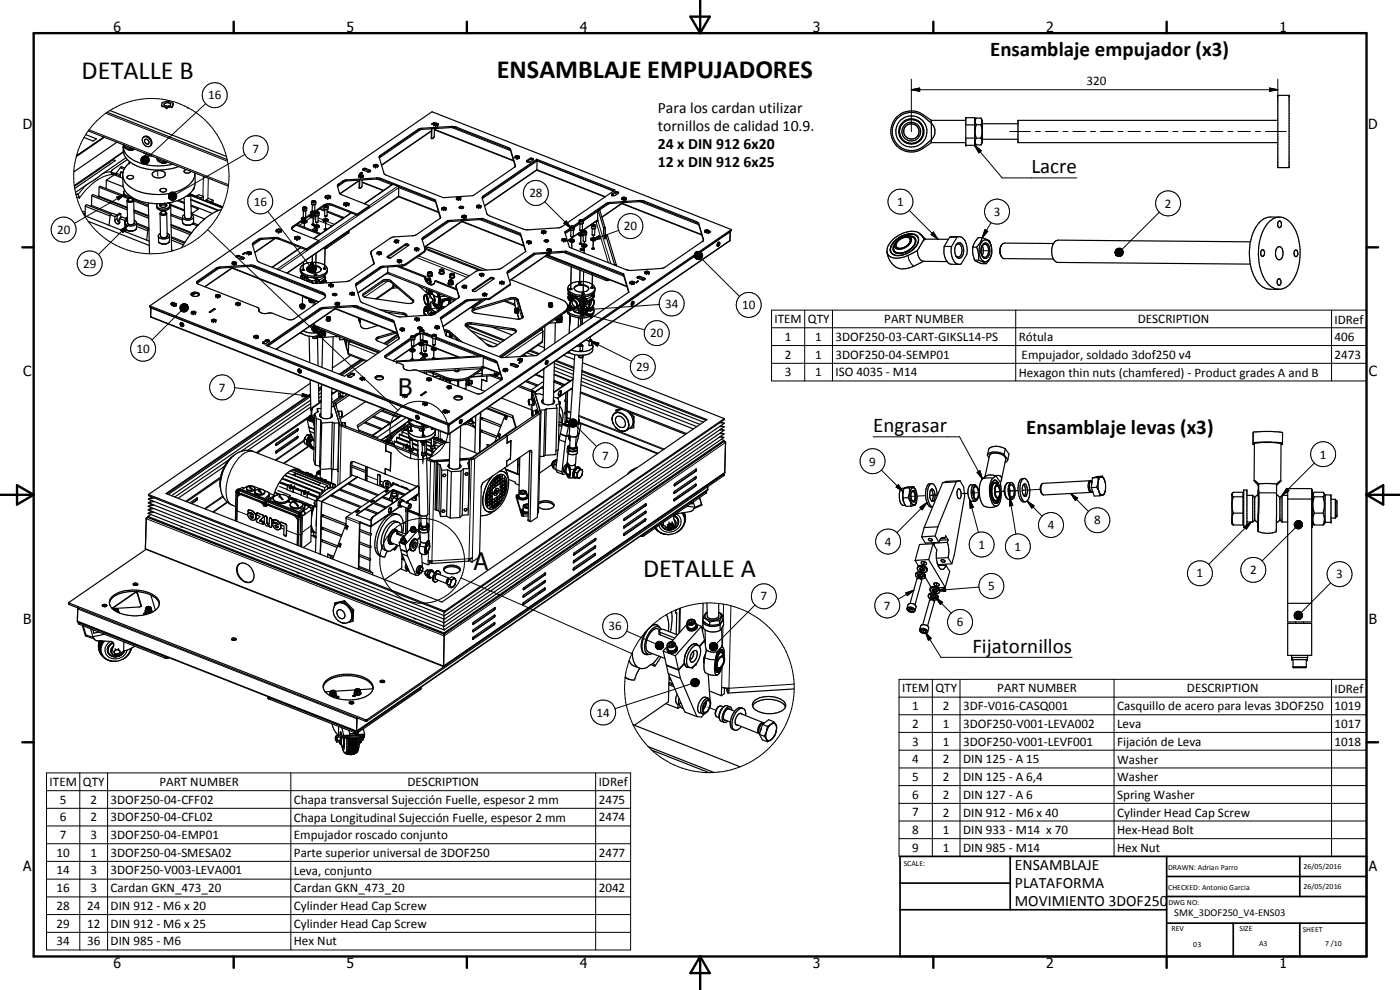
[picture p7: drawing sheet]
<svg xmlns="http://www.w3.org/2000/svg" width="420mm" height="297mm" viewBox="0 0 420 297" stroke-linecap="round" stroke-linejoin="round" font-family="sans-serif">
<defs><g id="words">
<g font-size="7.9">
<text x="24.5" y="23.8">DETALLE B</text>
<text x="149.1" y="23.3">ENSAMBLAJE EMPUJADORES</text>
<text x="193" y="173.1">DETALLE A</text>
</g>
<g font-size="7.2">
<text x="119.5" y="118.7">B</text>
<text x="142.2" y="170.9">A</text>
</g>
<g font-size="6.3">
<text x="297.1" y="16.9">Ensamblaje empujador (x3)</text>
<text x="309.5" y="52">Lacre</text>
<text x="262" y="129.7">Engrasar</text>
<text x="308" y="130.3">Ensamblaje levas (x3)</text>
<text x="291.8" y="195.8">Fijatornillos</text>
</g>
<g font-size="4.7">
<text x="197.4" y="34">Para los cardan utilizar</text>
<text x="197.4" y="39.4">tornillos de calidad 10.9.</text>
<text x="197.4" y="44.8">24 x DIN 912 6x20</text>
<text x="197.4" y="50.2">12 x DIN 912 6x25</text>
<text x="304.6" y="261.1">ENSAMBLAJE</text>
<text x="304.6" y="266.5">PLATAFORMA</text>
<text x="304.6" y="271.9">MOVIMIENTO 3DOF250</text>
</g>
<g font-size="4.2">
<text x="34" y="9.6">6</text>
<text x="104" y="9.6">5</text>
<text x="174" y="9.6">4</text>
<text x="244" y="9.6">3</text>
<text x="314" y="9.6">2</text>
<text x="384" y="9.6">1</text>
<text x="6.8" y="38.7">D</text>
<text x="410.6" y="38.7">D</text>
<text x="7" y="112.9">C</text>
<text x="410.8" y="112.9">C</text>
<text x="7" y="187.1">B</text>
<text x="410.8" y="187.1">B</text>
<text x="7" y="261.4">A</text>
<text x="410.8" y="261.4">A</text>
<text x="34" y="290.4">6</text>
<text x="104" y="290.4">5</text>
<text x="174" y="290.4">4</text>
<text x="244" y="290.4">3</text>
<text x="314" y="290.4">2</text>
<text x="384" y="290.4">1</text>
</g>
<g font-size="3.9">
<text x="62.5" y="29.8">16</text>
<text x="326.1" y="25.4">320</text>
<text x="75.8" y="45.8">7</text>
<text x="158.9" y="59.2">28</text>
<text x="76.1" y="61.8">16</text>
<text x="269.2" y="61.8">1</text>
<text x="298.3" y="64.8">3</text>
<text x="349.6" y="62.3">2</text>
<text x="17.1" y="70.2">20</text>
<text x="187.2" y="69.1">20</text>
<text x="25" y="80.3">29</text>
<text x="199.6" y="92.4">34</text>
<text x="222.7" y="92.8">10</text>
<text x="195.1" y="101.3">20</text>
<text x="232.4" y="97">ITEM</text>
<text x="242.4" y="97">QTY</text>
<text x="265.4" y="97">PART NUMBER</text>
<text x="341.5" y="97">DESCRIPTION</text>
<text x="400.5" y="97.1">IDRef</text>
<text x="41" y="106">10</text>
<text x="235.5" y="102.3">1</text>
<text x="235.5" y="107.6">2</text>
<text x="244.7" y="102.3">1</text>
<text x="244.7" y="107.6">1</text>
<text x="250.7" y="102.3">3DOF250-03-CART-GIKSL14-PS</text>
<text x="250.7" y="107.6">3DOF250-04-SEMP01</text>
<text x="305.7" y="102.4">Rótula</text>
<text x="306.6" y="107.7">Empujador, soldado 3dof250 v4</text>
<text x="400.5" y="102.3">406</text>
<text x="400.5" y="107.6">2473</text>
<text x="191" y="111.4">29</text>
<text x="235.5" y="112.9">3</text>
<text x="244.7" y="112.9">1</text>
<text x="250.7" y="112.9">ISO 4035 - M14</text>
<text x="305.7" y="113">Hexagon thin nuts (chamfered) - Product grades A and B</text>
<text x="65.7" y="117.5">7</text>
<text x="180.8" y="137.9">7</text>
<text x="396.1" y="137.6">1</text>
<text x="260.9" y="139.7">9</text>
<text x="314.4" y="158.8">4</text>
<text x="328.4" y="157.4">8</text>
<text x="265.5" y="163.7">4</text>
<text x="293.6" y="164.6">1</text>
<text x="304.5" y="165.2">1</text>
<text x="359.1" y="173.3">1</text>
<text x="375.1" y="172.3">2</text>
<text x="401" y="173.5">3</text>
<text x="296.5" y="177.1">5</text>
<text x="228.2" y="180.2">7</text>
<text x="265.3" y="182.9">7</text>
<text x="182.7" y="189.1">36</text>
<text x="287.1" y="187.9">6</text>
<text x="270.7" y="207.8">ITEM</text>
<text x="280.7" y="207.8">QTY</text>
<text x="299.3" y="207.8">PART NUMBER</text>
<text x="356.2" y="207.8">DESCRIPTION</text>
<text x="400.5" y="207.9">IDRef</text>
<text x="179.1" y="215.1">14</text>
<text x="273.8" y="213.1">1</text>
<text x="283" y="213.1">2</text>
<text x="289" y="213.1">3DF-V016-CASQ001</text>
<text x="335.3" y="213.1">Casquillo de acero para levas 3DOF250</text>
<text x="400.5" y="213.1">1019</text>
<text x="273.8" y="218.4">2</text>
<text x="283" y="218.4">1</text>
<text x="289" y="218.4">3DOF250-V001-LEVA002</text>
<text x="335.3" y="218.4">Leva</text>
<text x="400.5" y="218.4">1017</text>
<text x="273.8" y="223.7">3</text>
<text x="283" y="223.7">1</text>
<text x="289" y="223.7">3DOF250-V001-LEVF001</text>
<text x="335.3" y="223.8">Fijación de Leva</text>
<text x="400.5" y="223.7">1018</text>
<text x="273.8" y="229">4</text>
<text x="283" y="229">2</text>
<text x="289" y="229">DIN 125 - A 15</text>
<text x="335.3" y="229.1">Washer</text>
<text x="14.9" y="235.8">ITEM</text>
<text x="24.9" y="235.8">QTY</text>
<text x="47.8" y="235.8">PART NUMBER</text>
<text x="122.3" y="235.8">DESCRIPTION</text>
<text x="179.7" y="235.9">IDRef</text>
<text x="273.8" y="234.3">5</text>
<text x="273.8" y="239.6">6</text>
<text x="283" y="234.3">2</text>
<text x="283" y="239.6">2</text>
<text x="289" y="234.3">DIN 125 - A 6,4</text>
<text x="289" y="239.6">DIN 127 - A 6</text>
<text x="335.3" y="234.4">Washer</text>
<text x="335.3" y="239.7">Spring Washer</text>
<text x="18" y="241.1">5</text>
<text x="27.2" y="241.1">2</text>
<text x="33.2" y="241.1">3DOF250-04-CFF02</text>
<text x="88.2" y="241.2">Chapa transversal Sujección Fuelle, espesor 2 mm</text>
<text x="179.7" y="241.1">2475</text>
<text x="273.8" y="244.9">7</text>
<text x="283" y="245">2</text>
<text x="289" y="245">DIN 912 - M6 x 40</text>
<text x="335.3" y="245">Cylinder Head Cap Screw</text>
<text x="18" y="246.5">6</text>
<text x="18" y="251.8">7</text>
<text x="27.2" y="246.5">2</text>
<text x="27.2" y="251.8">3</text>
<text x="33.2" y="246.5">3DOF250-04-CFL02</text>
<text x="33.2" y="251.8">3DOF250-04-EMP01</text>
<text x="88.2" y="246.5">Chapa Longitudinal Sujección Fuelle, espesor 2 mm</text>
<text x="88.2" y="251.8">Empujador roscado conjunto</text>
<text x="179.7" y="246.5">2474</text>
<text x="273.8" y="250.3">8</text>
<text x="283" y="250.3">1</text>
<text x="289" y="250.3">DIN 933 - M14 x 70</text>
<text x="335.3" y="250.4">Hex-Head Bolt</text>
<text x="17" y="257.1">10</text>
<text x="27.2" y="257.1">1</text>
<text x="33.2" y="257.1">3DOF250-04-SMESA02</text>
<text x="88.2" y="257.2">Parte superior universal de 3DOF250</text>
<text x="179.7" y="257.1">2477</text>
<text x="273.8" y="255.6">9</text>
<text x="283" y="255.6">1</text>
<text x="289" y="255.6">DIN 985 - M14</text>
<text x="335.3" y="255.6">Hex Nut</text>
<text x="17" y="262.4">14</text>
<text x="27.2" y="262.4">3</text>
<text x="33.2" y="262.4">3DOF250-V003-LEVA001</text>
<text x="88.2" y="262.4">Leva, conjunto</text>
<text x="17" y="267.7">16</text>
<text x="27.2" y="267.7">3</text>
<text x="33.2" y="267.8">Cardan GKN_473_20</text>
<text x="88.2" y="267.8">Cardan GKN_473_20</text>
<text x="179.7" y="267.7">2042</text>
<text x="17" y="273">28</text>
<text x="26.2" y="273">24</text>
<text x="33.2" y="273">DIN 912 - M6 x 20</text>
<text x="88.2" y="273.1">Cylinder Head Cap Screw</text>
<text x="17" y="278.3">29</text>
<text x="26.2" y="278.3">12</text>
<text x="33.2" y="278.3">DIN 912 - M6 x 25</text>
<text x="88.2" y="278.4">Cylinder Head Cap Screw</text>
<text x="17" y="283.6">34</text>
<text x="26.2" y="283.6">36</text>
<text x="33.2" y="283.6">DIN 985 - M6</text>
<text x="88.2" y="283.6">Hex Nut</text>
</g>
<text font-size="3.1" x="352.4" y="275">SMK_3DOF250_V4-ENS03</text>
<g font-size="2.4">
<text x="271.2" y="259.7">SCALE:</text>
<text x="350.6" y="261">DRAWN: Adrian Parro</text>
<text x="391.2" y="260.6">26/05/2016</text>
<text x="350.6" y="267">CHECKED: Antonio Garcia</text>
<text x="391.2" y="266.7">26/05/2016</text>
<text x="350.6" y="271.4">DWG NO:</text>
<text x="351.6" y="279.3">REV</text>
<text x="372" y="279.4">SIZE</text>
<text x="391" y="279.6">SHEET</text>
<text x="358.1" y="284.1">03</text>
<text x="377.9" y="283.8">A3</text>
<text x="397.7" y="283.8">7 /10</text>
</g>
</g></defs>
<g fill="none" stroke="#000" stroke-width=".3">
<path d="M26.7 38.9l41.9 16.5M31.7 34l36.6 14.4M56.2 32.2h.1M61.7 31.1l-17.2 16.1M125.4 38.9v.3M126.3 38.9l-12.5 8.5M126.6 38.5v.3M129.5 39.2l-15 10.3M130.4 38.8l23.7 9.3M135.5 37.9v.4l17.7 6.9v-.3M136.9 38.1v.4M273.5 26.9l2.5-.5v1z"/>
<path d="M273.5 26.9h110M273.5 23.7v15.8M303 39.5h6.3M310.8 39.5h1.4M313.8 39.5h3.7M319 39.5h1.5M322 39.5h3.8M327.3 39.5h1.4M330.3 39.5h3.7M335.5 39.5h1.5M338.5 39.5h3.8M343.7 39.5h1.6"/>
<path d="M346.8 39.5h3.7M352 39.5h1.5M355 39.5h3.8M360.2 39.5h1.6M363.3 39.5h3.7M368.5 39.5h1.5M371.5 39.5h3.8M376.8 39.5h1.5M379.8 39.5h6.2M381 26.4l2.5 .5-2.5 .5zM383.5 23.7v4.9M26 55.4l-2.6 2.9"/>
<path d="M33.1 49.1l.1 .1M33.4 51.7l1.3 .4M33.4 51.5l-2.5 .6M33.4 51.9l2.7 .9M33.8 52.2l.3 .2a12.4 12.4 0 0 0-8.5 4.8l-1.8 2.2-.8-.3M34.9 51.9l1.2 .6M35 59.1l2.4-.8-1.9 1.7zM36.1 50.3l1.1 .5M37.4 58.3l-15.1 8.7M38.8 48.9h.1M42.3 47.9l.3 1zM42.3 48.1l.3 .8z"/>
<path d="M42.4 47.6l.2 1.3zM42.4 48.4l.2 .5zM42.5 47.4l.1 1.5zM42.5 48.6l.1 .3zM42.6 48.9l.5 .2zM42.6 48.9l.7 .3zM42.6 48.9l1 .4zM42.6 48.9l1.3 .3-.3 .1zM42.6 48.9l1.5 .2zM42.6 48.9h1.8l-.3 .2zM42.6 48.9l1.9-.1-.1 .1zM42.6 48.9l2.1-.3-.2 .2z"/>
<path d="M42.6 48.9l2.2-.6-.1 .3zM42.6 48.9l2.2-.9v.3zM42.6 48.9l2.2-1.1v.2zM42.6 48.9l2.1-1.4 .1 .3zM42.6 48.9l2-1.7 .1 .3zM42.6 48.7h2.1M42.7 47.1l.2-.1-.3 1.9zM42.7 47.1l-.1 1.8-.1-1.5zM42.9 47l.2-.1-.5 2zM43.1 46.9l.3-.1-.8 2.1zM43.4 46.8l.2-.1-1 2.2zM43.4 46l1.8 .7"/>
<path d="M43.6 46.7l.3 .1-1.3 2.1zM43.9 46.8l.2 .1-1.5 2zM44.1 46.9l.3 .1-1.8 1.9zM44.4 47l.2 .2-2 1.7zM47.4 51l-.1 1.8M50.6 58.7l.1 .8zM50.6 59l.1 .5zM50.6 58.4l.1 1.1zM50.6 59.2l.1 .3zM50.7 59.5l.4 .4zM50.7 59.5l.6 .5zM50.7 59.5l.9 .6z"/>
<path d="M50.7 59.5l1.1 .6zM50.7 59.5l1.4 .6zM50.7 59.5l1.7 .5-.3 .1zM50.7 59.5l1.9 .3-.2 .2zM50.7 59.5l2.1 .1-.2 .2zM50.7 59.5l2.2-.1-.1 .2zM50.7 59.5l2.3-.4-.1 .3zM50.7 59.5l2.3-.6v.2zM50.7 59.5l2.3-.9v.3zM50.7 59.5l2.2-1.2 .1 .3zM50.7 59.5l2.1-1.4 .1 .2zM50.7 59.5l1.9-1.6 .2 .2z"/>
<path d="M50.7 59.5h2.2M50.7 58.2v1.3zM50.9 58l.2-.2-.4 1.7zM50.9 58l-.2 1.5zM51.1 57.8l.2-.1-.6 1.8zM51.3 57.7l.3-.1-.9 1.9zM51.6 57.6h.3l-1.2 1.9zM51.9 57.6l.2 .1-1.4 1.8zM52.1 57.7l.3 .1-1.7 1.7zM52.4 57.8l.2 .1-1.9 1.6zM61 52.9l-.1 6M62.5 53.5l-.1 6.1"/>
<path d="M73.5 46.4l-20.6 11.8M101.6 55.2v.3M102.9 54.3v.4M103.8 54.3l-2.5 1.7M104.1 54v.3M107.8 56.3h.1M107.8 54.2l-5.8 3.9M108.7 54.6l6.4 2.5M109 50.7v.3M109.1 50.6v.3M109.8 50.5v.4M111 51.1v.3"/>
<path d="M111.2 51.2v.2M113.1 53.4v.3l4.4 1.8M114.1 46.6v.3M114.5 53.6v.3M118 55.3l-8.6 5.9M119.4 55.8l-8.6 5.9M129.4 41.4h.2M130.2 59.8v.3M145.1 58.8v.3M152.5 44.2v.4M154.6 49.5v.3M158.1 48.1v.4"/>
<path d="M159 47.5v.4M159.7 47.5v.3M159.9 47.6v.3M181.7 59l-20.6-8.1-15.7 10.8M183.7 58.2v.3M184.1 57.4l-22.9-9.1-16.4 11.3M184.6 57.6v.3M185.2 57.5v.4M185.5 57.7v.3M292.5 43.6l2 1.6-.8 .6zM292.5 43.6l8.3 9.8h22.4M24.6 63.3l1 .4"/>
<path d="M24.9 63.9l.4 .2M25 64l.3 .1M35.1 65.7l-.7 .4M36.2 69l2.1-1.4-1.4 2.2zM38.3 67l.3 .4h1.1M38.3 66.8v.2M38.3 67.6l-8.8 8.8M40.2 67.1l-.3 .2M40.3 66.7a1.17 1.17 0 0 1-1.9 .4l-.1-.1M40.3 66.8l-.1 .2M41 68.3a1.91 1.91 0 0 1-3.3 .1M48.2 70.8a1.27 1.27 0 0 0 1.7 .3"/>
<path d="M48.2 70.7a1.12 1.12 0 0 0 1.8 .4M50.1 71l-.2 .1M50.2 70.6l-.1 .4M50.2 70.7v.2M50.9 72.2a1.91 1.91 0 0 1-3.3 .1M55.4 65a1.13 1.13 0 0 0 2 .3M55.4 65.1a1.28 1.28 0 0 0 1.9 .2M57.4 64.9v.2M57.4 65.1v.2M57.4 65.1l-.1 .2M58.1 66.5a1.94 1.94 0 0 1-3.3 .1M62.3 68.9l57.1 54.2"/>
<path d="M70.9 76.8v.3M71.1 76.8v.3M71.8 76.7v.3M73 77.2v.3M73.2 77.3v.3M73.2 77.4v.1M75.1 79.5l-.1 .4M75.1 79.8l22.5 8.9M76.1 72.7v.4M76.5 79.8l-.1 .3M77.4 71.8v.4M78.3 71.8l-2.5 1.8"/>
<path d="M78.6 71.5v.3M80.4 63.4l12.5 16.2M82.3 71.2v.3M82.4 71.5l-5.9 4.2M83.7 71.5v.3M87.9 67.9v.3M90.3 74.3l-8.6 5.9M90.9 62.4a.59 .59 0 0 0 .6 .3 .59 .59 0 0 0 .4-.4 .63 .63 0 0 0-.6-.2 .63 .63 0 0 0-.5 .4l.9 .2 .4-.3M91 66.9l-1.1 .7M91 78.7v2.5M91.3 66.9v1.3M91.3 65.3v1.3"/>
<path d="M91.5 65.7l-.6 .3M91.6 66.4l-.2 .2M91.7 74.9l-8.6 5.9M92.6 79.9l1.8 1.7-2-1.4zM92.7 79.7l.3-.2 1.4 2.1zM92.7 79.7l1.7 1.9-1.8-1.7zM93 79.5l.2-.1 1.2 2.2zM93.2 79.4h.3l.9 2.2zM93.5 79.4h.3l.6 2.2zM93.5 60.6l.4 .3 .7-.1 .2-.2M93.6 60.4l.8-.2 .3 .3a.63 .63 0 0 1-1.1 0zM93.8 79.4h.2l.4 2.2z"/>
<path d="M93.8 76.8l-.1 2.5M93.9 69.2h.1M94 79.4l.3 .1 .1 2.1zM94 65.1v2.5M94.1 63.5v1.2M94.3 79.5l.2 .2-.1 1.9zM94.4 79.5v2.1M94.5 79.7l.1 .2-.2 1.7zM94.5 65l.2 .1M94.5 63.9a.78 .78 0 0 0 1.3 0M94.6 79.9l.2 .2-.4 1.5zM94.7 65.8l-1.4-.5-1.3 .9"/>
<path d="M94.7 63.6l.5-.1 .5 .3a.62 .62 0 0 1-.5 .3 .62 .62 0 0 1-.6-.3zM94.9 76l-.2 6.6M95 68.4v1.2M95.1 66.8l-.1 1.1M95.5 66.1l4.1 1.7M95.5 65.4l1.5 .6M97.2 61.5v.3M97.2 62a.78 .78 0 0 0 1.3 .1M97.2 74.4v.1M97.4 61.8a.53 .53 0 0 1 .6-.1 .53 .53 0 0 1 .3 .4l-.8 .1-.2-.2zM97.6 74.5l-.2 6.3M97.7 66.5v2.5"/>
<path d="M97.8 64.9l-.1 1.1M98.1 74v.4M98.2 66.5l2.1 .8M99.8 61.3v.4M104.6 69.5v.4M105.4 63.9l-11.1 7.7M106.9 64.5l-11.2 7.7M111.3 75.9v.3M112.2 78.7v.3M115.1 79.9v.3M116.3 76.9v.3M120.6 79.5v.3"/>
<path d="M121.6 73.3v.3M121.8 79.2v.3M122.3 73.2v.4M122.5 73.3v.4M125 77.3l15.2 5.9M125.7 76.8l15.1 6M127 71.2v.3M127.2 75.4v.3M130.7 60.2v.3M130.8 60.6l-11.1-4.3-36 24.7M131.6 63.6l-12-4.8-33.5 23.1M132.2 65.1v.2"/>
<path d="M134.8 66.5l-8.1 5.5M137.9 62.1v.3M138 62v.3M138.7 61.9v.4M138.9 62v.4M144 65.9l12.3 4.8M157.2 73.7l-18.6-7.4-11.2 7.8M160.7 76.2l-8.4 5.9M163.4 72.1v.3M163.5 60.5l7.9 8M163.6 72.1v.2M164.2 72v.3"/>
<path d="M164.5 72.1v.3M169.1 75.7l18.1 7.2M170 66.3l1.4 2.2-2.2-1.5zM171.1 68.2l.6 .3 .6-.2M171.2 68a.55 .55 0 0 1 .6-.2 .55 .55 0 0 1 .4 .5h-.8zM171.3 69l-1.6 1.1M171.6 72.7v1.8M171.7 71v1.3M172.4 68.2l-.1 .1M173.8 66.3a.79 .79 0 0 0 1.3 0M173.9 66.1a.55 .55 0 0 1 .6-.1 .55 .55 0 0 1 .4 .4l-.8 .1zM174 67.1l-1.6 1.1"/>
<path d="M174.3 70.8v2.5M174.4 69.2l-.1 1.2M174.8 69.6a.72 .72 0 0 0 1.3 0M175 66.2h.1M175 69.4a.53 .53 0 0 1 .6-.1 .53 .53 0 0 1 .3 .4l-.6 .1-.4-.2zM175.3 74.1v1.8M175.4 72.5l-.1 1.2M177.5 67.7l.4 .4 .7-.1 .2-.2M177.6 72l2.2-1.3 .4 .9zM177.7 67.6l.6-.2 .4 .3-.2 .2-.5 .1-.4-.2zM178 72.3v2.5M178.1 70.7v1.1"/>
<path d="M178.9 66.6l3.7 12.2M179.4 66l-9.1 6.2M179.4 63.4l-4.3 3M179.4 66.1l3.9 13M179.9 62.9h-.4M180.6 65.1l6-4.1 24 9.4M181.6 68.2l-.5 .1M181.6 68.6h-.5M181.9 61.1v.3M182.3 70.7h-.5M182.8 61.1l-2.8 1.9M183.1 60.7v.3"/>
<path d="M184.9 79.4h-.5M184.9 79.7h.1M185.7 69.1l-8.1 2.9M192 60.2v.3M192.1 60.5l17.6 6.9v-.3M193.4 60.4v.3M208.7 75.8l-.2 .4zM208.7 75.8l-.3 .7zM208.7 75.8l-.3 1zM208.7 75.8l-.3 1.2zM208.7 75.8l-.1 1.5-.2-.3zM208.7 75.8v1.7z"/>
<path d="M208.7 75.8l.2 1.9-.2-.2zM208.7 75.8l.4 2.1-.2-.2zM208.7 75.8l.7 2.1h-.3zM208.7 75.8l1 2.1h-.3zM208.7 75.8l1.3 2.1h-.3zM208.7 75.8l1.5 2-.2 .1zM208.7 75.8l1.7 1.8-.2 .2zM208.7 75.8l1.9 1.7-.2 .1zM208.7 75.8l2.1 1.4-.2 .3zM208.7 75.8l2.2 1.2-.1 .2zM208.7 75.8l2.2 .9v.3zM208.7 75.8l2.2 .7v.2z"/>
<path d="M208.7 75.8l2.1 .4 .1 .3zM208.7 75.8l1.9 .1 .2 .3zM208.7 75.8l1.8-.1 .1 .2zM208.7 75.8l1.6-.2 .2 .1zM208.7 75.8l1.6-.2zM208.7 75.8l1.3-.3zM208.7 75.8l1.1-.4zM208.7 75.8l.8-.4zM208.7 75.8l.5-.3zM208.7 75.8l.2-.2zM209 66.5l-.1 .3M210.5 77.6l11.4 11.3"/>
<path d="M211.1 71.8v.3M219.1 72.1l-84.4 58.1-89.5-35.2M219.1 69.6l-84.4 58-89.4-35.2M268.4 72.5a6.1 6.1 0 0 1 6.3-2 2 2 0 0 1 .2 3.3 6.6 6.6 0 0 1-6.6 2.6 2.12 2.12 0 0 1-.2-3.5zM269.8 71.9a2.3 2.3 0 0 1 3.4-.2 2.8 2.8 0 0 1-2.7 2.8 1.21 1.21 0 0 1-1.6-.4 1.21 1.21 0 0 1 .4-1.7zM272.4 76.6a4.7 4.7 0 0 0 1.9 3.2M272.9 63.1l8.6 8.7M273.1 71.7a2.75 2.75 0 0 0-4 1.2l-.2 .8 .2 .4M276.2 70.3l.5 .4M280.1 69.6l1.4 2.2-2.1-1.4zM294.8 75.2h2.2M295.6 68.9l.8 .5-1.6 1.9z"/>
<path d="M297.4 66.8l-2.6 4.5M334.6 75.6l.4 1zM334.6 75.9l.4 .7zM334.7 75.4l.3 1.2zM334.7 76.1l.3 .5zM334.8 75.1l.2 1.5-.3-1.2zM334.8 76.4l.2 .2zM334.9 74.8l.2-.1-.1 1.9zM334.9 74.8l.1 1.8zM335 76.6l.4 .3zM335 76.6l.7 .4zM335 76.6l1 .4z"/>
<path d="M335 76.6l1.2 .3zM335 76.6l1.5 .2zM335 76.6h1.7l-.2 .2zM335 76.6l1.9-.1-.2 .1zM335 76.6l2-.4-.1 .3zM335 76.6l2.1-.7-.1 .3zM335 76.6l2.1-.9v.2zM335 76.6l2.1-1.2v.3zM335 76.6l2-1.5 .1 .3zM335 76.6l1.8-1.7 .2 .2zM335.1 74.7l.3-.2-.4 2.1zM335.4 74.5h.2l-.6 2.1z"/>
<path d="M335.6 74.5h.3l-.9 2.1zM335.9 74.5h.3l-1.2 2.1zM336.2 74.5l.3 .1-1.5 2zM336.5 74.6l.2 .1-1.7 1.9zM336.7 74.7l.1 .2-1.8 1.7zM347.9 63.7l-11.1 11.1M54 92.1l2.1-.6-2.1 .9zM54 92.4l2.1-.9-2.1 1.2zM54 92.7l2.1-1.2-2 1.4zM54.1 91.9l2-.4-2.1 .6zM54.1 92.9l2-1.4-1.8 1.6zM54.2 91.7l1.9-.2-2 .4z"/>
<path d="M54.3 93.1l1.8-1.6-1.7 1.8zM54.3 93.3l-8.7 8.7M54.4 91.4l1.7 .1zM54.4 91.4l1.7 .1-1.9 .2zM54.6 91.3l.3-.1 1.2 .3zM54.9 91.2l1.2 .3zM55.1 91.1l1 .4zM55.4 91.1l.7 .4zM55.7 91.2l.4 .3zM56.1 91.5l-1.4 2-.3-.2zM56.1 91.5l-1.2 2.1-.2-.1zM56.1 91.5l-.9 2.1h-.3z"/>
<path d="M56.1 91.5l-.7 2.1h-.2zM56.1 91.5l-.4 2-.3 .1zM56.1 91.5l-.1 1.9-.3 .1zM56.1 91.5l.1 1.7-.2 .2zM56.1 91.5l.2 1.5-.1 .2zM56.1 91.5l.2 1.5zM56.1 91.5l.3 1.3zM56.1 91.5l.4 1zM56.1 91.5l.4 .7zM56.1 91.5l.3 .4zM56.1 91.5l.2 .2zM58.6 88l-1 .6"/>
<path d="M59.3 84.3l-.1 .4M61.4 86l8.3-5.7 26 10.3M64.9 80.4v.4M65.8 80.4l-6.7 4.6M66.1 80.1v.3M77.7 92.9v.3M90.2 99.8l.5 .3M90.7 82.3l-.5 1.3M90.8 82.5h.1M90.8 90.6v-1.8v2.2M90.8 82.5v1.3M90.8 82.5l.8 .3"/>
<path d="M90.8 82.4v.1M91 82.5l-.1 1.3M91.3 83.9v.1M91.4 83.9h-.1M91.6 82.8h.1M91.6 82.8l.1 .1M91.6 82.8l-.4 1.1M91.7 82.9l-.4 1M91.8 82.9h-.1M92.4 80.4l2 1.2-2-.9zM92.4 80.7l2 .9-2-.7zM92.4 80.9l2 .7-1.9-.4z"/>
<path d="M92.4 80.2l2 1.4-2-1.2zM92.5 81.2l1.9 .4-1.7-.2zM92.7 81.4l1.7 .2zM92.9 81.6h1.5l-1.3 .2zM93.1 81.8l1.3-.2zM93.4 81.8l1-.2zM93.6 81.9l.8-.3zM93.9 81.8l.5-.2zM94 90v1.7M94.1 81.7l.3-.1zM94.5 90.3v1.1M94.6 83.4l.5 .3"/>
<path d="M94.7 83.4l-.1 1.6M94.7 81.2l-.3 .4zM94.8 80.1l-.4 1.5zM94.8 80.9l-.4 .7zM94.8 80.4l-.4 1.2zM94.8 83.4l.4 .2M94.9 80.7l-.5 .9zM95 84.2h.1M95 84.2l1 .3M95 84.2l.3 .8M95.1 83.7l.5 .4M95.1 83.7l-1-.3 .9 .8"/>
<path d="M95.2 83.7h.1M95.2 83.6l.6 .5 .2 .4M95.2 83.6v.1M95.5 98.1v.5M95.6 84.1h.1M95.6 84.1l.2 .9M95.7 83.9v.1M95.7 84l-.1 .1M95.8 92.6v.4M96 84.5v.1M96 84.6l-.1 .4M96.7 87.7v.3"/>
<path d="M96.8 92.6l-16.3 11.2M97.1 92.2v.4M97.3 82.7l.1 .1M97.4 82.8h.1M97.4 82.6v.1M97.4 82.8l-.5 .6-1.2 .5M97.4 82.8v.2M97.4 82.6l.1 .4M97.4 83l.1 1M97.5 83.1h.1M97.5 83.4h.1M97.5 83.4l-.5 .7-1 .5"/>
<path d="M97.7 84.1l-.7 .2-.4 .7M98 84.8a.56 .56 0 0 0-.5-.6 .56 .56 0 0 0-.6 .5l-.1 .2M98 95.3a.65 .65 0 0 0 1.1 0M98.1 95.2l.1-.1a.4 .4 0 0 1 .5-.2 .4 .4 0 0 1 .2 .5l-.4 .1zM99.9 88.2v.3M100 88.1v.3M100.7 88.1v.3M100.9 88.2v.3M106 91.7v.3M106.1 92l12.2 4.8M107.1 84.9l-.1 .3M107.4 91.9v.3"/>
<path d="M109.1 88.1v.4M113.9 80.2v.4M114.8 84.1v.5M114.8 80.2l-8 5.6M116.3 81.8v.2M116.4 81.7l-9 6.1M116.4 81.7l20.6 8.1M116.4 84.3l-7 4.9M117.3 84.2v.5M117.5 95.9v.3M118.3 96.6v.3M118.9 86h-.9l-5.3 3.7"/>
<path d="M119.2 99.8l-18.6-7.3-17.8 12.3M121 93.9l-.1 .4M123.9 89.9v.4M125.4 98.3v.3M125.5 98.2v.3M126 99.2v.1M126 99.3l.1 .1M126.3 98.1v.4M126.4 98.2v.4M127.2 99.2a.65 .65 0 0 1-1.1-.1 .52 .52 0 0 1 .6-.3 .52 .52 0 0 1 .3 .7l-.9-.1M127.4 88.7a.61 .61 0 0 1 .6 .1 .61 .61 0 0 1 .2 .6 1.6 1.6 0 0 1-.2 2 2.8 2.8 0 0 1-.6-2.7zM127.7 88.3a2.63 2.63 0 0 1 .7 3.2"/>
<path d="M128 83.9a.76 .76 0 0 0 1.2 0M128.1 83.7a.56 .56 0 0 1 .6-.2 .56 .56 0 0 1 .4 .4l-.7 .2zM128.3 91.9l1 .8M128.4 81.9a.79 .79 0 0 0 1.3 0M128.4 92l-.1 2M128.4 91.6l.7 .4M128.4 91.5l-.1 .1M128.5 81.7l.6-.2 .5 .3a.63 .63 0 0 1-1.1 0zM128.6 86.9l-.1 1.5M128.8 91.4l-.1 3.2M128.8 87l-.1 .5 .3 .6M128.9 87l-.1 2.5"/>
<path d="M129 83.2l-.1 1.8M129.1 87.1l-.1 .6 .6 .3M129.1 91.1l.2 1.6M129.1 92h.1M129.2 92h.1M129.3 92l.2 .6M129.3 87.2v1.1M129.3 92.7h.1M129.3 92h-.1M129.4 92.7l1 .9M129.4 93.4l.3 .4M129.5 92.6l-.1 .1"/>
<path d="M129.5 92.6l.1 .1M129.5 93.6l.2 .2M129.6 92.7h-.2M129.6 87.3l-.1 .9M129.6 92.7l.9 .8M129.8 89.7v.8M129.8 90.5l-.4 .1-.1 1.4M129.8 90.5a2 2 0 0 0 1.1 1.9M130 90.4l-.2 .1M130.2 91.4h.2M130.2 91.4l.2 .2M130.2 94.1l.3 .1-.3-.1"/>
<path d="M130.2 91.6a2.74 2.74 0 0 0 2.2 .6M130.4 93.6h.1M130.4 93.6l.5 .3M130.4 91.6l1.1 .5 .8-.1M130.4 91.4h1.5M130.4 91.7l.6 .4M130.4 91.4v.2M130.4 91.6h1.5M130.5 93.5l-.1 .1M130.5 93.5l.6 .3M130.9 92.4l.9 .2 1-.1M130.9 92.4l-1.3 .3"/>
<path d="M131 92.1l-.1 .3M131 92.1l1.6 .3M131.2 87.9l.1 .3M131.3 88.2l.6 .7M131.3 88.2h.1M131.3 88.2l.4 2.7M131.5 88.1l.4 .8M131.6 88.1l-.1 5.4M131.7 90.9l.2 .7M131.8 88.2l.3 .7M131.9 92.6h.1M131.9 89l.1 2.2-.3-.3"/>
<path d="M131.9 88.9h.2M131.9 88.9v.1M131.9 92.1h.1M131.9 81.2h.1M132.1 88.9l.1 1.8M132.1 80.9l.7-.1 .3 .3a.57 .57 0 0 1-.5 .3 .57 .57 0 0 1-.5-.5zM132.2 93.1l-1.7 .4M132.4 92.1l.1 .1M133.2 81.2a.72 .72 0 0 1-1.2 0M133.6 88.9l-1.7 .1M134 99.4v1.4M134.7 84.3a.79 .79 0 0 0 1.2 .1"/>
<path d="M134.8 89.3l-1.8 .5-1-.1M134.8 84.2a.55 .55 0 0 1 .6-.2 .55 .55 0 0 1 .4 .5 .59 .59 0 0 1-1-.3zM134.9 99.4v1.7M134.9 89.4v.6M135 90.1a1.74 1.74 0 0 0-2 0 1.74 1.74 0 0 0-.6 2M135.1 82.3l.3 .4 .7-.1 .2-.2M135.2 82.3h.1M135.2 89.5v.8M135.2 82.2l.6-.2 .4 .2a.52 .52 0 0 1-.5 .4 .52 .52 0 0 1-.5-.4zM135.2 91a1.36 1.36 0 0 0-1.5-.9 1.36 1.36 0 0 0-1.2 1.4l.2 .7 .3 .3M135.2 89.5l-.1 .7M135.5 89.6l-.3 .9"/>
<path d="M136 89.8v.7M136.9 85.9v.4M137.7 88.8v.3M139.4 90.3v.3M140.4 90.3l-8.1 5.5M140.7 89.9v.3M141.3 92.2v.1M141.5 96.8l-.1 .4M141.8 87v.3M142.2 91.8v.4M142.4 92.6v.4M144.4 90l-11.5 7.9"/>
<path d="M147.1 83.4v.3M147.9 83.3l-.1 .3M148 83.4v.3M151.8 90.2l2.6 1 .4 1.4M152.6 81.2v.3M152.9 84.2l11.3-7.8 23.9 9.5M153.2 89.4v.4M153.7 98.6v.4M155 89.9l1.6 5.6M155.2 93.9l.6 1.9M155.5 89.9v.4M157 94.9v.3"/>
<path d="M162.9 99.5l-11.3 7.7M164.7 91.1a.63 .63 0 0 0 1.1 0M164.8 91l.7-.2 .2 .4-.7 .1zM168.6 95.8a.84 .84 0 0 0-.9-.4 .84 .84 0 0 0-.6 .9M169.4 93.5v.4M170.5 89.3l.3 .8M170.8 88.4l-.2 .5M171 94.5l-.2 5.4M171 88.1h-.1M171 93v.2M171.1 94.5l-.1 2.3M171.1 94.5l-.1 3.3"/>
<path d="M171.1 94.5v1.8M171.1 94.5l-.1 2.9M171.1 88.6h.1M171.1 91.6v.3M171.1 93v.2M171.1 88.1v.1M171.2 88.6v.6M171.2 89.9v.4M171.2 90.4a1.2 1.2 0 0 1 1.8 .4 1.2 1.2 0 0 1-.6 1.7 1.54 1.54 0 0 1-1.2-2.1zM171.3 88.2h.1M171.4 91.9v.4M171.4 92.3l.8 .5 1.5 .4"/>
<path d="M171.4 92.3l.1 .1M171.4 80l-.1 6.9M171.5 89.8v.2l.2-.1M171.7 89.7v.2M171.7 89.9a1.52 1.52 0 0 1 1.5 .8 1.52 1.52 0 0 1-.3 1.8M171.7 88.5l.2 .1M171.9 88.6h.1M171.9 88.6l-.2 .2M172 88.6h.1M172 93l.3 .3M172 88.6l-.1 .3M172.1 93.1l.2 .2"/>
<path d="M172.3 93.3l.5 .3M172.7 93.6l1.3 .4M172.7 92.6l.8 .2M172.8 93.6l1.2 .3M173.5 92.8h.1M173.5 92.8l.2 .4M173.6 95.3v2.8v-2.8M173.6 91.9l-.1 .9M173.6 93.2h.1M173.6 92.7v.1M173.6 92.8l.3 .3M173.7 93.2h.1"/>
<path d="M173.7 95.5l.1-.2-.1 .6M173.7 93.2l.4 .3M173.9 93.1l-.2 .1M173.9 93.1l.3 .2M173.9 90.6l.3 1.8M174.1 81.1l-.1 3.9M174.1 91.3l-.3 .2-.2 1.2M174.1 93.5l.5 .1M174.2 93.3l-.1 .2M174.2 93.3l.7 .3M174.2 95.4v2.3M174.2 92.3v.1"/>
<path d="M174.2 92.4l.1 .1M174.2 92.4l-.6 .4M174.3 92.2h.1M174.3 92.1h.1M174.3 92.1h-.2M174.4 94h.6M174.4 93.2l-.2 .1M174.4 89.1l.1 .1M174.5 89.1l.1 .1M174.7 95.4v1.9M174.7 94.4v.3v-.3M174.7 94v.1"/>
<path d="M174.8 93l2.4-.7 .1 1zM174.8 93.3l-.1 .8M174.8 95.4v1.8M174.8 94.4v.3M174.8 89.1l.2 .1M174.9 93.3l-.1 .8M174.9 91.3v1.2M174.9 93.9h-.5M174.9 91.7l-.6 .4M174.9 89.5l.2 .2M175 89.1v.6M175 90v.6"/>
<path d="M175.1 89.1l.3 .1M175.2 81.4l-.2 7M175.2 91.7l-1 .5M175.3 94.1l2.6 .2-.3 .9zM175.3 94.1l18.2 4.9M175.5 90.3l-.1-.3 .8 .3M175.5 91.7l-.4 .5M175.6 91.3h.1M175.6 90.8l.2 1.1M175.6 91.7l-.4 .5M175.7 93.7l-.3 .1M175.7 89.5l.5 .5v1.1"/>
<path d="M175.7 89.7l.1 .1M175.8 89.8l.3 .4v1.3l-.5-.2M175.9 93.6l-.4 .3M175.9 89.7l-.1 .1M176 89.7h-.1M176.1 92.1l-.6 .7M176.2 93.5l-.3 .2M176.2 92.2l-.7 .6M176.3 93.4l-.8 .4M176.3 93.5l-.2 .1M176.3 93.3l-1.2 .3M176.8 92.5l-.5 1"/>
<path d="M177.2 90.4l.5-.4a1.01 1.01 0 0 1 .7 .8 1.01 1.01 0 0 1-.4 1 .66 .66 0 0 1-1 .6 .66 .66 0 0 1-.2-1.1zM177.4 94.8v.7M177.4 92.8v.3M177.4 92.4v.1M177.5 94.7v.7M177.5 92.8v.3M177.6 92.3v.2M177.6 88.4l.1 .1M177.7 88.3v.2M177.7 88.5l-.7 .8-1 .4M177.7 88.5l.1 1.2M177.7 88.5v.1"/>
<path d="M177.8 82.5l-.1 4M177.8 89.2h.1M177.8 89.2l-.7 .8-1 .3M178 89.8a1.76 1.76 0 0 0-1.1 2.7M181.9 83.7l-.1 .4M182.7 83.9v.2M191.6 82.9v.4M191.8 82.9v.3M192.2 83v.3M193.4 83.4v.4M197.9 91.4l-23.1 1.6M231.6 93h178.5v21.3h-178.5z"/>
<path d="M231.6 98.3h178.5M241.5 93v21.3M249.8 93v21.3M304.8 93v21.3M399.6 93v21.3M70.4 116.3l22.8 2.6M78.9 102.7v.3M79.7 102.1v.3M80.1 102v.3M80.3 102v.3M80.8 102.2v.2M80.8 102.3v.1"/>
<path d="M90.8 118.1l2.4 .8-2.6 .1zM95.1 101.2l-.3 .3h-.7l-.2-.3M100.9 100.6l.1 .1M101 100.9h.1M101.1 100.7l-.1 .2M101.9 119.1l-2.4 1.7M102.4 119.1l-2.9 2M104 104.1l.6 1.9 5.5 2.2M104.3 102l.3 1.2 8.2 3.2M104.4 112.7v.3M105.3 112.1v.3M105.6 112v.4"/>
<path d="M105.8 112v.3M106.4 112.2v.2M113.6 101.1v.4M115.7 106.6v.3M119.7 101.2v.3M121.1 110v.3M123.3 101.1l.3 .3h.6l.3-.3M123.4 100.9l.8-.1 .2 .1a.63 .63 0 0 1-1.1 .2zM123.5 101.9l-7.9 5.4M123.8 105.6l-.1 2.4M123.8 103.9v1.2M124.8 100.3v.4"/>
<path d="M125.8 100.2l-1.3 .9M126.5 103.7l-.1 2.5M126.5 102.1v1.3M126.9 102.9l-.7-.4-8.3 5.7M126.9 100.2l2.8 1.1M127 102.5a.72 .72 0 0 0 1.2 0M127.1 102.4a.52 .52 0 0 1 .6-.3 .52 .52 0 0 1 .3 .6h-.6zM127.4 111.7v.3M127.5 107.1v.7M127.5 105.4v1.2M128.1 103.3l9.8 3.8M128.3 100.1v.4"/>
<path d="M129.7 100.7l.5 .3 .7-.3M129.7 100.6a.62 .62 0 0 1 1.1 .1l-.7 .2zM130 111.5v1.5M130.2 105.2l-.1 2.4M130.2 103.5v1.2M130.7 101.7l12.9 5.1M132.7 113.2l.7 .3M133 113.8v.4M133.6 113.8v.5M133.8 114.4v.1M133.8 114.4h.1M133.8 114.4l.1 .1"/>
<path d="M133.9 114.3h.1M133.9 114.3l.1 .3M134.1 113.3v.4M135.3 100.1l-.1 1.2M135.6 100.4v1M141.3 112.8v.5M144.5 110.1l-18.9 1.2M145 109.9l5.1 2.1M145.1 107.4l4.1 1.6 .1-.3M148.5 108.1v.3M149.2 111.8l-.8 .5-3.7 .2M150.7 113.4v.3"/>
<path d="M153.6 109.1v.3M153.8 109.1v.3M154.2 109.1v.4M155.4 109.6v.3M158.8 119.8l.1 1.7M160 117.3l-.5 .3v2.2M160.6 117.8h-.8v1.9M162.8 102.4l-6.7 4.6M166.3 112.4l3.9 1.6M170.3 105.8h.5M171.8 116.3l-4.6 3.1M173.7 107a.83 .83 0 0 0 1.2 .1"/>
<path d="M174.5 102.9v.8M177.2 102.3l2.5 .7-.4 .9zM177.2 101v1.1M177.2 102.3l12.4 6.1M231.6 103.7h178.5M231.6 109h178.5M69.1 137.7a11.7 11.7 0 0 0-2.9 7.5M76.1 135.5a4.3 4.3 0 0 0-4.4 1.8 15.1 15.1 0 0 0-3.6 12.1l.8 1.6 .9 .6M82.8 135.8l.2 .1M82.8 133.6h.2M89.1 131.5l.1 .1M89.1 129.2l.1 .1"/>
<path d="M91.3 132.4l-8.5 5.7M91.3 132l-8.7 6M92.8 125.3l.4 .3 .7-.3M93 133.4l.5 .7 .7 .5M93 131.2l-.2 .5M93.4 124.7l-.4 .2-.1 .4 .4 .2 .5-.2M93.4 123.1h.2M93.9 122.2h.2M94 131.7l-.7 .2-.3 .4M94.5 124.2l-1.1 .6M94.5 124.6l-.8 .7M100.4 121l.6 .2-.1 .7"/>
<path d="M100.8 121.5h-.7v.5M102.4 123.4l.1 1.6M102.5 125h.1M102.6 127.3h-.8l-.4 18.3M102.9 127.5l-.5 .3-.4 17.4M103.5 126.8l.1 1M105.6 138.9l-.4 .3M109.8 140v2.3M114.4 132.1l.8 .2M115.7 132.3l.2 .1M116.2 131.1h.1M116.9 132l-.4 .8 1.6 .6"/>
<path d="M117.1 131.3l-.2 .3M117.3 132.1l-.3 .5 1.3 .6M118.2 133.3l-1.6-.6 1.6 .6M118.4 130.1l-.9 1.1M120.3 128.8l.6-.1 .8 .1M121.1 127.7v.1M121.2 128.8l1 .3M121.4 128.9h.1a5.1 5.1 0 0 0-3.9 2.7l-.4-.2-.3 .4M121.8 128.8l.4 .2M121.9 133.9l-.3 .2M122.2 128.2l.5 .2M123.1 134.4l.5 .2"/>
<path d="M123.1 134.4h.1M123.2 135.3l-.1 .4M123.2 129.2l.1-1.7-.1 2M123.2 134.1v.5M123.2 135.3v1.8M123.2 135.3v.8M123.3 126.2h.1M123.3 127.6v.1M123.3 131.5v.4M123.3 135.3l-.1 2.4M123.3 131.6v.2M123.4 127.6l-.1 1.9"/>
<path d="M123.4 126.2h.1M123.4 131.6v.2M123.6 134.6h-.2M123.8 134.3v.1M123.8 134.4l-.2 .2M124.1 134.9a.7 .7 0 0 1-1.3 .1M125 126.5l.7 .3M126.5 128.4l-.1 .7M126.8 135.8v.1M126.8 135.9l.1 .1M126.9 135.6v.5M126.9 136.8v.7"/>
<path d="M126.9 136l.6-.2-.1 .2zM126.9 128.4v2.5M126.9 133.3l.1-.3v.3M126.9 135.9v.1M126.9 136.8v1.8M127 127.6v.1M127 132.2v.4M127 136.8l-.1 2.4M127.1 128.4l-.1 2.5M127.1 132.2v.4M127.1 133v.3M127.1 127.6v.1"/>
<path d="M127.8 136.4v.1a.79 .79 0 0 1-1.3-.1M129.2 134.3l.4 .3M129.5 133.7l.1 .2M129.5 133.8l.6 .1M129.6 128.4v.4M129.6 133.4v.5M129.6 134.6v.8M129.6 134.6v.4M129.6 133.9h.4M129.7 134.7l-.1 1.7M129.7 134.7l-.1 2.4M129.7 138.1l-.5 .3-.4 19.5"/>
<path d="M129.7 128.4v.4M130.2 133.7l-.1 .2M130.2 133.6v.1M130.5 134.3l-.4 .3h-.5M131.6 129.2l-.1 2.2M132.2 129.4l-.1 2.3M141.4 137.5l-.7 30.1-11.1 .7 .6-30.1M141.8 137.3l.6 .3-.6 29.7M141.9 127.6l.8 .3M141.9 127.8l.8 .4M142.1 126.6l.6 .3M142.1 126.8l.6 .2"/>
<path d="M142.1 128l.6 .3M142.7 124.8l.1 .2M158.6 120l.2 .6-.1 .8zM158.7 121.4h.1M159 135.6l.6 .2M159.5 121.4l-.1 1.5M159.7 123.4l.1 1.4zM159.7 121.5v1.7M159.7 123.4h.1M159.8 123.3h.1M159.8 123.3l.2 1.5M159.8 124.8h.1"/>
<path d="M160 124.8l-.1 .1M161.4 123.9l.6 .2-.7 29.8M162.3 123.5l-.7 .2M169.7 126.4l.5 .3h.7M169.8 126.4l1.1 .2-.5 .1zM170.2 123.5l1.1 .5M170.2 123.2l1.1 .5M170.3 139.5a1.74 1.74 0 0 1 .8 2.1l-.3 1.3-.6-.7M171.1 126.1l-.3 .4zM171.1 126.1l-.3 .7zM171.1 126.1l-.3 .9zM171.1 126.1l-.3 1.2z"/>
<path d="M171.1 126.1l-.2 1.5zM171.1 126.1v1.7l-.2-.2zM171.1 126.1l.2 1.9-.2-.2zM171.1 126.1l.4 2-.2-.1zM171.1 126.1l.7 2.1-.3-.1zM171.1 126.1l.9 2.1h-.2zM171.1 126.1l1.2 2-.3 .1zM171.1 126.1l1.4 2h-.2zM171.1 126.1l1.7 1.8-.3 .2zM171.1 126.1l1.9 1.6-.2 .2zM171.1 126.1l2 1.4-.1 .2zM171.1 126.1l2.1 1.2-.1 .2z"/>
<path d="M171.1 126.1l2.2 .9-.1 .3zM171.1 126.1l2.1 .6 .1 .3zM171.1 126.1l2 .3 .1 .3zM171.1 126.1l1.9 .1 .1 .2zM171.1 126.1l1.7-.1 .2 .2zM171.1 126.1l1.5-.2 .2 .1zM171.1 126.1l1.5-.2zM171.1 126.1l1.3-.3zM171.1 126.1l1-.4zM171.1 126.1l.7-.4zM171.1 126.1l.5-.3zM171.1 126.1l.2-.2z"/>
<path d="M172.9 127.8l6.2 6.2M173.6 125.8l.2 .1-.2 .1M173.7 124.9l25.4 10M173.7 124.6l25.6 10.1M173.8 126l-.2 .1M173.8 126h.1M217.2 132.5l-83.9 57.7-88.9-35M217.8 132.8l-84.5 58-89.4-35.2M262 131.1h26l6.8 12.6M394.5 138.9l-9.7 9.7M54.2 157.9l.5 .2M54.3 157.9l.3 .1"/>
<path d="M58.9 150l.1 .1M66.8 148.8l-5.4 3.8M67 149.1l-5.3 3.6M70.8 152.8l.4 .2M70.9 147.4v.1M70.9 147.5l-.2 8.8M71.1 147h.4M71.2 153.3l3.2 1.3M71.2 153.3l-.1 3.1M71.2 148.9h.1M71.3 148.8h.1M71.3 148.9l-.1 4.4"/>
<path d="M71.3 148.8l-.1 .1M71.4 147.1l-.3 .1-.2 .3M71.4 148.6l-.1 .2M71.4 147.1l18.3 7.2M71.5 147l-.1 .1M71.5 147h.1M71.5 147l18.3 7.2M71.6 147.9v.1M71.8 146.8l-.3 .2M72.2 148.2h.1M72.2 148.4l6.4 2.5M72.2 148.4l-.9 .5"/>
<path d="M72.2 148.3v.1M72.2 148.2l-.9 .6M72.2 148.2v.2M72.2 148.2l6.5 2.5M72.3 148.1l-.1 .1M72.4 148.1l-.2 .1M74.6 154h.1M75.1 146.1v.1M75.1 154.9l.9 .3M75.6 146.7v.1M75.6 153.2v.1M76.8 155.5l.5 .2"/>
<path d="M76.8 154.8v.1M77.4 153.9l-.1 .1M77.8 147v.2M78.1 156.3h.1M78.1 156l1.2 .5M78.4 147.7h.1M78.6 150.9l.5 .8M78.6 150.9h.1M78.7 150.7l-.1 .2M78.7 150.7l.1 .1M78.8 156.5l-.1 .1M78.8 150.8l-.2 .1"/>
<path d="M78.8 150.8l.4 .8M78.8 154.5h.1M78.9 150.6l-.2 .1M78.9 150.7l-.1 .1M79.1 155.1l-.1 .1M79.1 151.7l.1 .1M79.2 151.6l-.1 .1M79.2 151.6h.1M79.2 151.8h.1M79.2 151.8l.5 .2M79.3 151.6l.4 .3 .3-.2M79.3 151.6l-.1 .2"/>
<path d="M79.4 151.4l-.2 .2M79.4 151.5l-.1 .1M79.8 151.8v.2M79.8 151.8l-.1 .2M79.8 152h-.1M79.9 151.2v.1M80.1 156.7v.1M80.1 156.8l.7 .3M80.2 155.4h-.1M80.3 151.4h.1M80.3 151.4v.2M80.3 151.6l8.2 3.2"/>
<path d="M80.3 151.6l-.5 .4M80.4 151.4l-.1 .2M80.4 151.4l8.2 3.3M80.5 148.8v.6M80.6 151.3l-.2 .1M81.6 157.9l-.1 .1M81.6 157.4l.3 .1M81.6 156h.1M82.1 156.9h.1M82.3 148.6l-2 1.3M82.5 148.8l-1.2 .8M82.6 157.8l.9 .3"/>
<path d="M83.1 156.1v.1M84 148.8v.3M84.2 158.4l1 .4M84.3 157.7v.1M84.5 156.7l-.1 .1M84.9 149.8v.1M85.7 157.2h-.1M86 157.7h.1M86 159.1l3.2 1.3M86.6 150.5h.1M87 146.1l-.2 .2M88.5 154.8h.1"/>
<path d="M88.5 154.8l.9 1.2M88.5 154.7v.1M88.5 154.7h.2M88.5 154.7h.1M88.6 154.7l-.1 .1M88.6 154.7h.1M88.7 154.7l.8 1.3M88.7 150.8v.2M88.8 154.5l-.2 .2M88.8 154.6l-.1 .1M89.4 156v.1M89.4 156l-.2 4.4"/>
<path d="M89.4 156.1h.1M89.4 151.6v.1M89.5 156l-.1 .1M89.5 156l-.1 4.4M89.5 156h-.1M89.5 156h.1M89.7 155.9l-.2 .1M89.7 155.8l-.2 .2M89.7 154.3l.5 .8M89.8 154.2l-.1 .1M89.8 154.2l.7 .9M89.9 155.1v.1"/>
<path d="M90.1 154l-.3 .2M90.2 155.1h.3M90.2 155.1l-.1 5.4M90.5 155.1l-.3 8.9M90.8 154.9l-.3 .2M91 152.5v.6M91.3 147.7l-.3 .2M93.4 157.7l-2.8 2.1M94.3 159.7l.6 .3M94.3 159.5l.6 .3M94.3 150.8l.8 .3M94.3 151.1l.8 .3"/>
<path d="M94.4 151.7l.7 .3-.7-.2M94.4 151.6l.7 .2M94.4 152l.6 .2M94.6 150.3l.5 .2M94.8 150.2l.3 .1M94.9 155.8v2.1M95.1 141.9l.2 .3 .8 .3M96.1 141.3l-.6 .1-.3 .3 .1 .3 .8 .2M99.6 140.7l-.1 4.2M103.9 155.5l4.1 1.6M104.1 155.1l4.1 1.5M107 154.3v.2"/>
<path d="M109.8 142.3l-.1 1.8M109.8 142.3l.3 .2M110.1 142.7v1.6M110.1 142.7l3.2 1.3M110.2 140.1l-.1 2.6M111.4 156l.1 .1M111.8 155.1h.2M114.1 144.3l1 .4M114.1 142.9h.1M114.9 145.7h-.1M115.9 145l.7 .3M117.4 145.6l.3 .1"/>
<path d="M117.8 146.9v.2M118.1 146.9v.2M118.2 144.9l-.1 .1M118.3 145.3l4 1.6M119.3 159.9v.4M120 151.9l-8.8 6.1M120.6 145.9v.1M122.1 146.5l-.1 .1M122.4 152.9l3.4 1.3M122.4 153.3l3.4 1.3M123.5 158.2l.4-.2 .5 .2a.47 .47 0 0 1-.4 .6 .47 .47 0 0 1-.5-.6zM124.6 158.3a.67 .67 0 0 1-.5 .6 .67 .67 0 0 1-.8-.3"/>
<path d="M125 149l-.1 .1M125 148.6l.8 .3M125.1 145.9l.2 .1M125.7 148l-3.9 2.7M128.7 159v3.1M147.6 143a10.6 10.6 0 0 0-2.4 9.4 1.82 1.82 0 0 0 2.1 1.2M148 142.7a10.2 10.2 0 0 0-2.6 10l.7 .7 .6 .2M149.9 141.4l1.3 .1M151.2 141.5l.6 .6M151.2 141.5l-.9-.1-.7 .2M151.6 140.6l3.8 1.4M155 148.8v.6"/>
<path d="M155.4 142.1h.1M155.8 147.7a1.47 1.47 0 0 0 2.2 .3v-.2M156 147.4a1.28 1.28 0 0 1 1.9 .3 1.39 1.39 0 0 1-2 0zM156.5 154v.6M157 151.9a1.17 1.17 0 0 0 1.6 .6M157.1 154.2v.7M158.4 148.3l.3 1M158.5 156l.6 .3M158.6 151.4l-.7-.1-.6 .3a.92 .92 0 0 0 1.3 .7M172.4 140.8h-1.3M187.2 158.3l.2 .1M187.3 156.1h.1"/>
<path d="M193.5 156.3h.1M193.5 154l.1 .1M193.5 151.8h.2M198.6 157.5h.1M202.3 150.2h.1M202.3 154.9a2.04 2.04 0 0 1 1.2 2.1 2.04 2.04 0 0 1-1.6 1.8 2.35 2.35 0 0 1-3.2-1.3M202.3 154.8l.8 .5 .4 .7M202.3 148h.2M202.4 145.7l.1 .1M203 154.2a2.79 2.79 0 0 1 1.4 2.8 2.79 2.79 0 0 1-2.1 2.3 3.3 3.3 0 0 1-4.5-1.7M207.5 151v.1M207.7 151h.1"/>
<path d="M208.6 145.9h.1M208.6 143.6l.1 .1M208.6 141.4h.2M211.9 147.5v.5M212.4 146.9l-105.4 72.4-83.8-32.9M217.3 142.2v.5M217.5 141.8l-84.4 58-89.5-35.2M264.5 141l6.5 6.5M269.6 145.4l1.4 2.1-2.1-1.4zM276.1 152.2l2.1-1.4-1.4 2.2zM277.8 148.7l-4.4 .2M278.2 150.8l-9 9"/>
<path d="M279.5 148.6l1.9-.1-2.4 .1M289.6 148.1l.9-.1-2.1 .1M291 149.9l1.1 2.3-.9 .3zM291 149.9l2.7 9.9M293.2 141.7l.9-.5 .7 2.5zM293.9 147.8l-1.8 .1M297.9 143.5l-1.7-.1-1.4 .3M298.9 145.8a.79 .79 0 0 1 .9 .2 .79 .79 0 0 1 .2 .9v1.8a.62 .62 0 0 1-.7 .7 .62 .62 0 0 1-.5-.8 3.3 3.3 0 0 1 .1-2.8zM299.2 145.8a2.31 2.31 0 0 1 .2 3.5M299.9 146.1a1.71 1.71 0 0 0-1.6-1.9 2.9 2.9 0 0 0-1 2.3 5 5 0 0 0 1.4 4.4 1.13 1.13 0 0 0 1.2-1.3l.2-.8M301.4 147.4l-2.8 .2M303.1 149.3l.8 2.3-.9 .2z"/>
<path d="M303.1 149.3l1.8 11M305.5 147.2l-2.7 .1h.2M308.3 150.3l2 1.5-.6 .6zM308.3 150.3l4.4 4.6M312.2 146.8l-5.4 .3h.5M321.3 148.1l2.1 1.4-.7 .7zM321.3 148.1l5.4 5.4M373.3 158l2.2-1.4-1.5 2.1zM375.5 156.6l-12.8 12.7M377.6 158.1h.1M377.6 157.7v.2M377.7 147.1h.1"/>
<path d="M377.7 147.2l-.1 1.1M377.7 147.1l-.1 11M377.7 147.9l5.4 .1M386.2 146.5l.7 .7-2.1 1.4zM388.4 157.2l2.1-.6-2.1 .9zM388.4 157.5l2.1-.9-2.1 1.2zM388.4 157.8l2.1-1.2-2 1.4zM388.5 157l2-.4-2.1 .6zM388.5 158l2-1.4-1.8 1.6zM388.7 156.7l1.8-.1-2 .4zM388.7 158.2l1.8-1.6-1.6 1.8zM388.8 158.4l-10.1 9.9"/>
<path d="M388.8 156.5l1.7 .1zM388.8 156.5l1.7 .1-1.8 .1zM389 156.4l.3-.1 1.2 .3zM389.3 156.3l1.2 .3zM389.5 156.2l1 .4zM389.8 156.2l.7 .4zM390.1 156.3l.4 .3zM390.5 156.6l-1.4 2-.2-.2zM390.5 156.6l-1.2 2.1-.2-.1zM390.5 156.6l-.9 2.1h-.3zM390.5 156.6l-.6 2.1h-.3zM390.5 156.6l-.4 2-.2 .1z"/>
<path d="M390.5 156.6l-.2 1.9-.2 .1zM390.5 156.6l.1 1.7-.3 .2zM390.5 156.6l.2 1.5-.1 .2zM390.5 156.6l.4 1.2-.2 .3zM390.5 156.6l.4 1.2zM390.5 156.6l.4 1zM390.5 156.6l.4 .7zM390.5 156.6l.3 .4zM390.5 156.6l.2 .2zM40.9 177.5l-7.3 5M41.2 177.6v.5M86 160.5l-.1 .1"/>
<path d="M89.2 171.7h.1M89.2 171.7l.2 .1M89.2 160.4l-.1 3.1M89.3 171.7l.1 .1M89.4 171.8l.4 .1M89.4 160.4l-.1 3.2M89.4 160.4l.2-.1 .5 .2M89.5 171.8h.1M90.1 160.5v3.4M90.6 160.3l-.3 .1M94 160.5l.8 .4M94.1 160.7l.7 .4"/>
<path d="M94.3 161l.5 .2M120.6 161.6l.8-.1a.47 .47 0 0 1-.3 .6 .47 .47 0 0 1-.6-.4zM121.6 161.7l-.3 .5-.5 .1-.5-.3M126 163.7l1.6 .3M126.4 171.2l1.3 .4M128.6 165.2l-.1 3M128.6 163.6l.2 .2M128.6 164.8l-.6 .5M128.8 163.3l-.1-.6-.4-.1a4 4 0 0 0-.6 3.2l.4 .1 .3-.6M128.8 164.6l-.2 .2M128.8 163.8l-.1 .8M128.9 163.9a.55 .55 0 0 0-.7-.1 .55 .55 0 0 0-.3 .6v.9l.3 .1 .5-.6"/>
<path d="M128.9 163.9l-.1 .7M129.4 168.3v.5M138.3 173.4l51.3 22.7M157 179.1l.2 .1M157.1 176.8l.2 .1M161.7 177.9v.2M162.3 177.7h-.4l-.1 .3M163.2 177l.2 .1M163.3 174.8h.1M163.4 172.5l.1 .1M172.1 170.9l.1 .1M172.1 168.7l.2 .1"/>
<path d="M172.2 166.5h.1M178.3 166.7h.2M178.4 164.4l.2 .1M178.5 162.1l.1 .1M187.2 160.6l.2 .1M193.2 160.4v.4M271.9 177.9l2.4-.8-2 1.6zM274.3 177.1l-4.8 2.7M276.3 172.6v-.3l-.3 1.2M276.8 170.7l.1-.3-.4 1.3M277.4 168.5l-.3 1.2M280 179l.1-.3-.3 1.2"/>
<path d="M280.6 176.8l-.3 1.3 .4-1.3-.1 .3M280.8 179.3l2.1 1.4-.7 .7zM280.8 179.3l4.7 4.7M281.2 174.9l-.4 1.2M281.3 177.2l2.4-.7 .1 1zM293.8 176.1l-12.5 1.1M399.4 174.9l-8.9 8.9M20.8 181v.4M23.3 182.7l83.8 33 .3-.2M23.8 186.9v.4M33.1 192.4a2.78 2.78 0 0 0-1.4 3.5 2.78 2.78 0 0 0 3.3 1.8 3.4 3.4 0 0 0 3.1-2.6M33.5 195.2l.1 .2"/>
<path d="M33.9 192.8a2.25 2.25 0 0 0-1.5 2.7M34 193a2.08 2.08 0 0 0-1.5 2.5 2.08 2.08 0 0 0 2.5 1.5l1.4-.5 .8-1.2M34.1 193.5v.2M42.4 181.7v.1M49.6 197l-.1 .4M101 181.1a2.92 2.92 0 0 1 3.8 1.4 3 3 0 0 1 0 4.1M124.2 185.5l.6 .2M124.3 185.5l.3 .1M141.9 191.7l.1 .1M141.9 189.5h.2M142 187.2l.1 .1M148.2 187.4l.1 .1"/>
<path d="M148.2 185.2h.2M148.2 182.9l.2 .1M157 181.4h.1M188 189.4l8.8 3.8M196.7 193.5l2.3 .7-2.3-.4zM196.7 193.8l2.3 .4-2.3-.1zM196.7 193.3l2.3 .9-2.3-.7zM196.7 194.1l2.3 .1-2.2 .1zM196.7 194.2h2.3M196.8 193l2.2 1.2-2.3-.9zM196.8 194.3l2.2-.1-2 .4zM197 192.8l.2-.1 1.8 1.5z"/>
<path d="M197 192.8l2 1.4-2.2-1.2zM197 194.6l2-.4-1.8 .5zM197.2 192.7l.2-.2 1.6 1.7zM197.2 194.7l1.8-.5-1.6 .6zM197.4 192.5l.3-.1 1.3 1.8zM197.4 194.8l1.6-.6-1.3 .7zM197.7 192.4h.2l1.1 1.8zM197.7 194.9l1.3-.7zM197.9 192.4h.3l.8 1.8zM198 194.9l1-.7zM198.2 192.4l.2 .1 .6 1.7zM198.2 189.7v.8"/>
<path d="M198.3 194.9l.7-.7zM198.4 192.5l.3 .2 .3 1.5zM198.7 192.7l.3 1.5zM198.9 192.9l.1 1.3zM199 193.1v1.1zM199 194.2l-.5 .5zM199 194.2l-.3 .4zM199 194.2l-.1 .2zM199.1 193.3l-.1 .9zM199.2 193.6l-.2 .6zM200.6 193a1.03 1.03 0 0 1 1.1-.4 1.03 1.03 0 0 1 .8 .9 1.11 1.11 0 0 1-1.2 .7 1.11 1.11 0 0 1-.9-.9zM202.7 193.2a1.34 1.34 0 0 1-1.1 1.1 1.34 1.34 0 0 1-1.4-.5"/>
<path d="M206.5 186.2a1.12 1.12 0 0 1 2 .4 1.11 1.11 0 0 1-1.1 .9 1.11 1.11 0 0 1-1.1-.9zM208.6 186.5a1.34 1.34 0 0 1-1 1.1 1.34 1.34 0 0 1-1.4-.6M211.5 197.3l1.9 .6h1.3M212.9 193.9l.4 1zM212.9 194.2l.4 .7zM213 193.6l.3 1.3zM213 194.4l.3 .5zM213.1 193.4l.2 1.5zM213.1 194.7l.2 .2zM213.2 193.2l.2-.2-.1 1.9zM213.2 193.2l.1 1.7-.2-1.5zM213.3 194.9l.4 .3z"/>
<path d="M213.3 194.9l.7 .3zM213.3 194.9l1 .3zM213.3 194.9l1.2 .3zM213.3 194.9l1.5 .2-.3 .1zM213.3 194.9h1.7zM213.3 194.9l1.9-.2-.2 .2zM213.3 194.9l2-.4-.1 .2zM213.3 194.9l2.1-.7-.1 .3zM213.3 194.9l2.1-.9v.2zM213.3 194.9l2.1-1.2v.3zM213.3 194.9l2-1.4 .1 .2zM213.3 194.9l1.8-1.7 .2 .3z"/>
<path d="M213.4 193l.3-.2-.4 2.1zM213.7 192.8h.2l-.6 2.1zM213.9 192.8l.3-.1-.9 2.2zM214.2 192.7l.2 .1-1.1 2.1zM214.4 192.8l.3 .1-1.4 2zM214.7 192.9l.3 .1-1.7 1.9zM215 193l.1 .2-1.8 1.7zM215.9 197.5l.3-.3a.72 .72 0 0 1 .9 0 .72 .72 0 0 1 .2 .9 2.31 2.31 0 0 1-1.8 2.3 2.27 2.27 0 0 1 .4-2.9zM216.8 197.1a2.21 2.21 0 0 1-1.3 3.3M217 187.8l-.2 6.3M217 196.4a1.06 1.06 0 0 0-.6-1.5l-.2 .1a5.8 5.8 0 0 0-1.4 4 2.7 2.7 0 0 0 .5 2.7l.5-.4 .5-.9M217.2 181.3l-.2 4.4"/>
<path d="M219.4 181.7l-.6 24.8 19.5-1.2M219.4 181.7a25.5 25.5 0 0 1 17.8 32.4 25.5 25.5 0 0 1-33.3 16.1 25.5 25.5 0 0 1-14.3-34.1M219.4 181.7a25.4 25.4 0 0 0-29.8 14.4M226.6 181.5l-11.6 11.6M272.2 182.5a1.45 1.45 0 0 1 2.4 .7M272.4 182.6a1.25 1.25 0 0 1 2 .7 1.21 1.21 0 0 1-1.3 .3 1.21 1.21 0 0 1-.7-1zM276 188.9v-.1a1.68 1.68 0 0 1 2.2 .2l.2 .6M276.2 189a1.25 1.25 0 0 1 2 .7 1.2 1.2 0 0 1-1.3 .3 1.2 1.2 0 0 1-.7-1zM277.7 189.7l1.8 1.9-.9 .5zM277.7 189.7l4.7 7.5h39.4M388.4 184.5l.4 1zM388.4 184.8l.4 .7z"/>
<path d="M388.4 184.3l.4 1.2zM388.4 185.1l.4 .4zM388.6 184l.2 1.5-.4-1.2zM388.6 185.3l.2 .2zM388.7 183.8l.2-.2-.1 1.9zM388.7 183.8l.1 1.7zM388.8 185.5l.4 .3zM388.8 185.5l.7 .3zM388.8 185.5l1 .4zM388.8 185.5l1.2 .3zM388.8 185.5l1.5 .2-.3 .1zM388.8 185.5h1.7l-.2 .2z"/>
<path d="M388.8 185.5l1.9-.2-.2 .2zM388.8 185.5l2-.4-.1 .2zM388.8 185.5l2.1-.6-.1 .2zM388.8 185.5l2.1-.9v.3zM388.8 185.5l2.1-1.2v.3zM388.8 185.5l2-1.4 .1 .2zM388.8 185.5l1.8-1.6 .2 .2zM388.9 183.6l.3-.1-.4 2zM389.2 183.5l.2-.1-.6 2.1zM389.4 183.4h.3l-.9 2.1zM389.7 183.4h.3l-1.2 2.1zM390 183.4l.2 .1-1.4 2z"/>
<path d="M390.2 183.5l.2 .1-1.6 1.9zM390.4 183.6l.2 .3-1.8 1.6zM80.7 209.3v.4M106.4 219.4v.4M107.5 219.3v.5M107.5 220h.1M109.7 215.9l-.1 .5M110.2 215.9v.4M126.2 206.5v.4M207.3 204.8l2.5-.4-2.5 .7zM207.3 204.5l2.5-.1-2.5 .4zM207.3 205.1l2.5-.7-2.4 .9z"/>
<path d="M207.3 205.2l-22.7 7.4M207.3 204.4h2.5M207.4 204.3l2.4 .1-2.5 .1zM207.4 205.3l2.4-.9-2.3 1.2zM207.5 204l2.3 .4-2.4-.1zM207.5 205.6l2.3-1.2-2.1 1.3zM207.7 203.8l.3-.1 1.8 .7zM207.7 203.8l2.1 .6-2.3-.4zM207.7 205.7l2.1-1.3-1.9 1.5zM207.9 205.9l1.9-1.5-1.6 1.6zM208 203.7l.2-.1 1.6 .8zM208.2 206l1.6-1.6-1.3 1.6z"/>
<path d="M208.2 203.6h.3l1.3 .8zM208.5 203.6l1.3 .8zM208.7 203.6l1.1 .8zM209 203.7l.8 .7zM209.2 203.8l.6 .6zM209.5 204l.3 .4zM209.8 204.4l-1.1 1.6h-.2zM209.8 204.4l-.8 1.6h-.3zM209.8 204.4l-.6 1.5-.2 .1zM209.8 204.4l-.6 1.5zM209.8 204.4l-.3 1.3zM209.8 204.4l-.2 1.1z"/>
<path d="M209.8 204.4l-.1 .8zM209.8 204.4v.6zM209.8 204.4v.3zM212.4 212.1l2.4 1M216.7 200.2l-.1 6M218.3 206.5v1M269.8 203.8h140.3v53.2h-140.3zM269.8 209.2h140.3M269.8 214.5h140.3M269.8 219.8h140.3M279.8 203.8v53.2M288.1 203.8v53.2"/>
<path d="M334.3 203.8v53.2M388.1 200.1h.1M388.1 200.1h3.9M399.6 203.8v53.2M14 231.9h175.3v53.1h-175.3zM14 237.2h175.3M23.9 231.9v53.1M32.3 231.9v53.1M87.3 231.9v53.1M100.9 221.2l.1-.3v1.6l-.1-.3M102.1 220.5h.3M102.1 222.3h.3"/>
<path d="M102.8 224v.1M103 221.4l.1 1.7-.3 1M103.2 221.4v1.7l-.2 1M103.3 221.2l.1 2.5-.3 1.3-.5-1.1M107.8 221.4l-.1 1.7M108.4 222h-.2M108.9 220.5l-5.4 .4M108.9 220.6l-5.4 .4M178.8 231.9v53.1M269.8 225.1h140.3M269.8 230.4h140.3M269.8 235.7h140.3"/>
<path d="M14 242.5h175.3M14 247.8h175.3M14 253.2h175.3M14 258.4h175.3M269.8 241h140.3M269.8 246.3h140.3M269.8 251.6h140.3M14 263.8h175.3M14 269.1h175.3M14 274.4h175.3M14 279.7h175.3"/>
<circle cx="64.5" cy="28.5" r="3.8"/>
<circle cx="45.4" cy="52.9" r="23.3"/>
<circle cx="76.7" cy="44.5" r="3.8"/>
<circle cx="160.8" cy="57.9" r="3.7"/>
<circle cx="19.1" cy="68.9" r="3.8"/>
<circle cx="26.9" cy="79" r="3.8"/>
<circle cx="78.1" cy="60.5" r="3.8"/>
<circle cx="189.2" cy="67.8" r="3.8"/>
<circle cx="270.2" cy="60.5" r="3.7"/>
<circle cx="299.2" cy="63.5" r="3.8"/>
<circle cx="350.5" cy="61" r="3.8"/>
<circle cx="167.8" cy="96.1" r=".66"/>
<circle cx="197.1" cy="100" r="3.8"/>
<circle cx="201.6" cy="91.1" r="3.8"/>
<circle cx="224.7" cy="91.5" r="3.8"/>
<circle cx="43" cy="104.6" r="3.8"/>
<circle cx="66.7" cy="116.2" r="3.8"/>
<circle cx="192.9" cy="110.1" r="3.8"/>
<circle cx="125.7" cy="129.1" r="8.7"/>
<circle cx="181.7" cy="136.6" r="3.7"/>
<circle cx="261.9" cy="138.4" r="3.8"/>
<circle cx="397.1" cy="136.3" r="3.8"/>
<circle cx="201.4" cy="157.7" r=".74"/>
<circle cx="315.4" cy="157.5" r="3.8"/>
<circle cx="329.3" cy="156.1" r="3.8"/>
<circle cx="126.7" cy="168.3" r="12.7"/>
<circle cx="229.3" cy="178.9" r="3.7"/>
<circle cx="266.5" cy="162.5" r="3.7"/>
<circle cx="294.6" cy="163.4" r="3.7"/>
<circle cx="297.5" cy="175.8" r="3.8"/>
<circle cx="305.5" cy="163.9" r="3.7"/>
<circle cx="360.1" cy="172" r="3.8"/>
<circle cx="376.1" cy="171" r="3.8"/>
<circle cx="402" cy="172.2" r="3.7"/>
<circle cx="184.6" cy="187.9" r="3.7"/>
<circle cx="266.3" cy="181.7" r="3.7"/>
<circle cx="288.1" cy="186.6" r="3.7"/>
<circle cx="181" cy="213.8" r="3.8"/>
</g>
<g fill="none" stroke="#000" stroke-width=".35">
<path d="M26.5 39.3l42 16.5M32.2 33.7l36 14.2M33 33.1l35 13.8M48.5 31.6l.2 .2M48.5 31.6h.1M48.5 31.7l.2 .1M48.7 31.8l1.1 .5M49.2 31.2a1.17 1.17 0 0 1 2 .3 1.21 1.21 0 0 1-2-.3zM49.8 32.3h.4M49.9 32.3h.3M50.2 32.3h.1M51.6 32l-1.4 .3"/>
<path d="M51.8 31.9l-.2 .1M51.8 31.8v.1M51.8 31.8l-.2 .2M51.8 31.9h.1M52 31.1l-.2 .7M52 31.1l-.2-.2a2.72 2.72 0 0 0-3.2 0l-.1 .7M52 31.1l-.2 .8M129.5 38.7l-.1 2.8 .3 .1M129.5 39.3l-15 10.3M129.6 38.6v3M129.6 37.3l.8-.4zM130.1 37.4l.1 .1"/>
<path d="M130.2 36.8l-.6 .4 .2 .1M130.2 37.5l.4 .1M130.2 36.8l.1 .1M130.4 38.6l-.1 2.5-.7 .5M130.4 38.9l23.8 9.4M130.5 37.1l.7 .2-.5 .2zM130.6 37.6h.1M130.6 37.6h.2M131.3 37.5h.1M131.3 37.5l-.5 .1M131.4 37.5h-.1M131.5 37.2l-.1 .3"/>
<path d="M131.5 37.2l-.7-.3-.5 .1-.2 .4M269.1 35.7a6 6 0 0 1 9.1 .1 4 4 0 0 1 2.2 4.9 11.3 11.3 0 0 1-6 4.4 5.8 5.8 0 0 1-5.9-2.9 5.8 5.8 0 0 1 .6-6.5zM269.9 39.7l.4 1.4 .9 1.1M270.3 37.9l-.3 .9v1.4M270.8 37.1l-.7 1.3-.2 .9M271.6 38.2a2.34 2.34 0 0 1 2.4-1 2.34 2.34 0 0 1 1.8 1.8v1l-.4 .8M271.6 38.1a2.33 2.33 0 0 0 .7 3.2 2.33 2.33 0 0 0 3.2-.5M271.8 36.3l-.8 .6M272.2 36.1l-.8 .4-.9 1.1M272.2 36.1l-.3 .2M273.1 35.9h1M273.1 35.9l-.9 .2"/>
<path d="M273.1 35.9h.5M274 35.9l.9 .3M274.4 36l1.7 1M275.3 36.3l1.1 1M276.3 37.2l.7 1.3 .1 .9M276.6 37.6l.5 1.8M277.1 39.4l-.1 .9-.6 1.3M277.1 39.4v.4M279.5 36.1l-2.4-1.7a6.2 6.2 0 0 0-9.8 5.1 6.2 6.2 0 0 0 9.8 5l2.4-1.7M279.5 36.1h10.3M279.5 36.1v6.7M289.8 37.5h2.7"/>
<path d="M289.8 35.3h2.7v8.3h-2.7zM292.9 37.4h1.5M292.9 37.4a7.7 7.7 0 0 0 0 4M292.9 35.4v.2a1.71 1.71 0 0 0 0 1.8M292.9 35.4l-.4 .8M292.9 35.4h1.5M294.4 35.4l.4 .8v6.5l-.4 .8M294.4 35.4a1.74 1.74 0 0 1 0 2M294.4 37.4a6.6 6.6 0 0 1 0 4M294.8 37.1h10.7M383.5 36.1h-78v6.7h78M383.5 28.6h3.4v21.7h-3.4z"/>
<path d="M22.8 58.5l.6-.2 .4 1.1M25.7 40.4l3.2 1.3-.9 .6-2.8-1.1M27.5 58.8l10.7 4.1M27.5 58.8v2.8M27.5 58.8l.3-.4 10.4 4M29.7 58.8l-.2 .3M29.7 58.8l8.5 3.4M29.7 56.2v2.6M29.7 56.2l.3-.3 7.4 2.9M29.7 56.2l8.9 3.4M31.1 41.1l-8.2 5.7 8.3-5.7M31.3 41.2l-8.4 5.8"/>
<path d="M31.9 54.1v2.5M31.9 54.1l5.1 1.9M33.8 47.9l.8 .3-12.2 8.4M33.8 47.9h.1M33.9 48l-11.6 7.9M35.1 42.7l-12.9 8.9M36.1 51.7v1.5M36.1 51.7l.3-.1 .5 .2M36.1 51.7l.8 .3M36.8 52.5l.1 2.8a5.2 5.2 0 0 0 3.6 4.4 16.9 16.9 0 0 0 16.3-1.4l1.1-1.3M36.9 52l-.1 .5M36.9 53.5l-2.6-1-2.4 1.6"/>
<path d="M37 44.3a6.5 6.5 0 0 0 5.1 4.6 18.5 18.5 0 0 0 9.7 .4M37 43.4v2.2M37 45.6a6.9 6.9 0 0 0 5.3 4.7 18.7 18.7 0 0 0 11.4-.3M37 45.5l-14.7 10.2M37 45.6l-3.2 2.3M37.1 57.8a1.71 1.71 0 0 0 2 1M37.4 50.4l-1-.3-1.8 2.1M37.5 57.1a1.27 1.27 0 0 0-.2 1.6 1.27 1.27 0 0 0 1.4 .6M37.7 47.4l-15.1 10.3M38.2 52.9a1.16 1.16 0 0 1 1.9 .4l-.4 .3a1.26 1.26 0 0 1-1.6-.3zM38.2 47.9l-4.4 3a.76 .76 0 0 0-.4 .9 .76 .76 0 0 0 .7 .6M38.3 59.9a.83 .83 0 0 0 .8 .5 .83 .83 0 0 0 .8-.5"/>
<path d="M38.3 44.8a1.47 1.47 0 0 0 1.9 0M38.7 59.3l.7 .3M38.8 48.4v.5M39.1 48.7a5.2 5.2 0 0 0-2.2 3.3M39.7 59.2l-1 .1M39.7 59.6l.2 .1M39.7 44.4a2.23 2.23 0 0 1-2.5-.9 1.76 1.76 0 0 0 2.6 1.4l.6-.2M39.8 59.7l4.7 1.9M42.9 41.3a1.61 1.61 0 0 1 1.7 0 1.61 1.61 0 0 1 .8 1.5 1.16 1.16 0 0 1-1 1.3 1.16 1.16 0 0 1-1.3-.9l-.4-1.1zM43 45.8l1.1 .6 1.8 .5M43.1 41.1a1.67 1.67 0 0 1 2.1 .6 1.67 1.67 0 0 1-.2 2.2M43.5 41.8a.8 .8 0 0 1 1.1 .4 .8 .8 0 0 1-.4 1.1l-.5-.3a.82 .82 0 0 1-.2-1.2z"/>
<path d="M45.9 51.8a2.7 2.7 0 0 1 3.7 .2v.2a2.12 2.12 0 0 1-3.1 1l-.7-.6zM48.1 56.8a1.24 1.24 0 0 1 1.9 .3 1.05 1.05 0 0 1-1 .6 1.05 1.05 0 0 1-1-.8zM49.6 48.4h-1l-.9-.3-.6-.7a1.31 1.31 0 0 0 1.6 1.4l1.5-.2M50.1 48.7a1.46 1.46 0 0 1-1.9 0M55.3 59.3l.1 5.8M56 50.8a.57 .57 0 0 0-.8 .6 .57 .57 0 0 0 .8 .5l.8-.1 .4-.4M57 58v.4l-.8 .3M57.1 58l.1 .5M57.2 58.3l1.8 .7M57.2 58.5l-.4 .3-.9 .1M57.2 58.3l.2 6.8M57.3 58.5l9.4 3.8"/>
<path d="M57.3 58.7l9.4 3.7M57.3 60l8.1 3.2M57.3 59.8l8.4 3.3M58.2 56.3l-.3 .7M58.5 52v3.2l-.6 1.8M58.5 51.9a5.8 5.8 0 0 1-4.3 5.1 16.4 16.4 0 0 1-15.5-1.2l-1.4-1.6-.5-1.7M59 58.8v.4M59 58.8l.6-.4 1.4 .5M59 58.8l1.4 .6M60.4 59.4v.4M61 58.9l-.6 .5M61 58.9v1.1"/>
<path d="M61.9 60v.4M61.9 60l.6-.5 1.4 .6M61.9 60l1.4 .5M97.6 59.1l.2-.4 .8-.1 .6 .3-.1 .3M97.6 59.1l.1 .1M97.7 59.2h.1M97.7 59.2l.5 .2 .8-.1M97.9 58.9l.1-.1a.46 .46 0 0 1 .5-.1 .46 .46 0 0 1 .3 .5h-.8zM99.1 59.2l-.1 .1M101.3 55.9l.2-.6 2.1-1.3 10.1-.6 17 6.7 1.5 5.1-.1 .3-7.5 5.1-6.3 .5-1 .2-5.9 4.1-.1 .8 .9 2.8M101.3 55.9l1.8-1.4 .7-.2 9.3-.6 1.4 .2 15.9 6.3 .3 .2 1.5 5M101.3 55.9l.7 2.2"/>
<path d="M102 58.1l8.9 3.6M107.7 54l.1 .4M107.7 54.3l-5.6 3.9M107.7 52.9l.5 .2 .6-.1M107.7 52.9v-.4l.8-.1 .5 .2-.1 .3M107.7 52.9l.5 .2M107.8 54v2.3l.2 .2M107.9 52.1l.6-.4 .2 .1-.6 .4zM107.9 52.1l.8-.3zM108 52.6h.6a.34 .34 0 0 1-.2 .3 .34 .34 0 0 1-.4-.1zM108 54v2.5M108.7 54.7l6.3 2.5"/>
<path d="M108.7 54v1.8l-.7 .7M108.9 52.9l-.1 .1M109 51l-.1-.2 .8-.3 1.5 .6M109 51l1.3 .6 .9-.2M109 51l.6-.2 1.6 .7M111.2 51.1v.1M111.2 51.2v.2M112.2 49.8l.4 .2M112.4 49.6h.7a.32 .32 0 0 1-.4 .3 .32 .32 0 0 1-.3-.3zM112.6 50h.2M113.1 49.7h.1M113.2 49.9l-.4 .1"/>
<path d="M113.2 49.9v.1M113.2 50h-.4M113.4 49.9v-.3l-.5-.3-.7 .2-.1 .3 .5 .2M113.4 49.9h-.2M113.4 49.9l-.2 .1M113.8 47.3l1.7 5.1 17.5 6.9 8.9-.6 12.4-8.5 .3-.4M113.8 47.3l.3-.7 11.4-7.9 1.1-.2 9.2-.6 1.1 .2 15.8 6.3 .5 .3 1.4 5.1M113.8 47.3l11.7-8.2 1.1-.3 9.5-.5 16.8 6.5 .3 .4 1.4 4.6M119.6 59l12.1 4.8M137 59.6l.1-.4 .5-.1 .7 .3-.2 .3M137 59.6h.1M137.1 59.6l.4 .2"/>
<path d="M137.3 59.4l.6-.1 .1 .2-.4 .2zM137.5 59.8h.1M137.5 59.8l.1 .1M137.5 59.9h.1M137.6 59.9h.1M137.6 59.8v.1M138.1 59.7h.1M138.1 59.7l-.5 .1M154.6 47.2h.1M154.6 47.2l.5 .2M154.9 46.9h.6l.1 .2-.5 .1h-.2zM155.1 47.4h.1"/>
<path d="M155.7 47.3h.1M155.7 47.3l-.5 .1M155.9 46.9l-.2 .4M155.9 46.9l-.5-.2-.7 .1-.1 .4M155.9 46.9v.1M158.1 48.2l.9-.7a.66 .66 0 0 1 1.1 .4l-1.1 .7h-.7zM160 48l-.9-.2-1 .7M161 48.1l-16.3 11.4M161 48.1l23.3 9.2M161.1 47.8l-16 11-.4 .7M161.1 47.8l23.5 9.2-16.4 11.2-9.8 .8-1.4-.3-10.4-4.1-.5-.5-1.4-4.6M161.1 51.1l20.5 8"/>
<path d="M161.1 47.8l-.1 .3M161.1 48.1v2.9M161.1 51l-15.7 10.8M183.6 58.3l1.2-.8a.53 .53 0 0 1 .8 .5l-1 .6a.67 .67 0 0 1-1-.3zM185.5 58l-.9-.1-.9 .6M186.6 59.6l.1 .1M186.6 59.6l.2-.4 .5-.1 .6 .3v.3M186.7 59.7l.4 .2 .8-.2M186.9 59.5l.2-.2 .6 .2-.3 .2zM187.9 59.7h.1M270.1 40.6l.7 1.2 .8 .7M271.5 42.4l.9 .4 1.3 .3"/>
<path d="M275 42.7l-.8 .3M275.5 42.5l-1.9 .6-1.7-.5M276.4 41.6l-1 .9M276.4 41.5l-.9 1M277 40.3l-.6 1.2M279.5 42.8h10.3M289.8 41.4h2.7M292.5 42.7l.4 .8M292.9 41.4h1.5M292.9 41.4a2.08 2.08 0 0 0 0 2.1M292.9 43.5h1.5M294.4 41.4l.1 .2a1.66 1.66 0 0 1-.1 1.9"/>
<path d="M294.8 41.8h10.7M25.3 64.7l19.5 7.6M25.5 64.2l-.2 .4M25.6 64.1l-.5 .1M25.6 61.9l-.1 2.9M25.6 61.9l.3-.5 7.4 2.9M25.6 61.9l7.5 2.9M26.5 66.4l18.3 7.3M27.5 61.6l-.2 .3M27.5 61.6l6.1 2.5M33.1 64.4l1.4 .6M33.1 64.4l.6-.4 1.4 .5"/>
<path d="M33.1 64.4l-.4 3.2M34.5 65l-.1 1.1a.84 .84 0 0 0 .5 .9 .84 .84 0 0 0 1-.2v-.1M35.1 64.5v1.3l.3 .6M35.1 64.5l-.6 .5M35.4 66.4l.5 .3M36 65.6l.6-.5 1.4 .6M36 65.6l1.4 .5M36 65.6l-.1 1.1M36.2 65.1l-.8 1.3M36.2 65.1l.3 .1M36.3 64.1l-.1 1M36.3 64.1l-1.2 .8"/>
<path d="M36.3 64.1l-.5-.1-.7 .5M37.4 66.1l.2 3.4M37.6 66.6h.1M37.6 66.6v.3M37.6 66.9l.1 1.8M37.7 68.7l.1 .9M38 65.7l-.6 .4M38 65.7v.5M38.1 66.2l-.2-.1-.3 .5M38.1 60.2l.2 6.6M38.3 65.5l-.3 .2M38.3 65.1l-.7 .4"/>
<path d="M38.3 66.2l-.7 .5M40.1 60.1a1.11 1.11 0 0 0-1-.6 1.11 1.11 0 0 0-1 .7M40.1 60.2l4.4 1.8M40.1 60.1a1.14 1.14 0 0 1-2 .1M40.1 60.1l.2 6.7M40.2 63.8l4.4 1.7M40.2 63l4.4 1.7M40.2 63.2l4.4 1.8M40.3 66.1l.7 .7M41 66.8a1.96 1.96 0 0 1-3.4 .1M41 66.8v1.8a2.19 2.19 0 0 1-3.3 .1M41 67.3l3.6 1.4"/>
<path d="M41 67.9l3.4 1.4M41 66.9l3.7 1.5M44.4 68.9l.3 .1M44.4 68.9l-.4 3.2M44.5 60.9l.4 15.2M44.7 68.7l-.3 .2M47 61.7a2.43 2.43 0 0 0 4 .1M48 64.1l.2 6.7M48.3 63.7l-.3 .2a1.09 1.09 0 0 0 1 .7 1.09 1.09 0 0 0 1-.6M48.4 63.6l-.1 .1M48.5 61.1l-.5 .3v.4M49.3 61l.7 .4a1.07 1.07 0 0 1-.8 .9 1.07 1.07 0 0 1-1.1-.4l-.1-.1"/>
<path d="M49.6 63.5l.4 .5M49.6 63.5l.2 .3a.95 .95 0 0 1-1.6 .1l.1-.2M49.6 63.5l-.8-.1-.5 .3M50 61.8a1.44 1.44 0 0 0-2 0M50 64l.2 6.7M50.2 70a.77 .77 0 0 1 .7 .7 .77 .77 0 0 1-.7 .8 2.18 2.18 0 0 1-2.7-.5v-.4l.7-.6M50.5 60.9l.4 .3a1.59 1.59 0 0 1-.5 1.7 1.59 1.59 0 0 1-1.7 .3 1.37 1.37 0 0 1-1.4-.6 1.37 1.37 0 0 1-.1-1.5M50.8 70.7l.1 1.6a1.25 1.25 0 0 1-1.3 1 1.88 1.88 0 0 1-1.9-.7l-.2-1.8M51.2 60.7l.3 14.7M51.2 61.3l4.2 1.7M51.2 61.6l4.2 1.7M51.3 64.2l3.5 1.4"/>
<path d="M51.3 64.6l3.5 1.4M51.3 67.4l6.2 2.4M51.3 67.6l6.1 2.4M51.3 68.1l5.8 2.3M51.4 71.4l3.9 1.6M51.4 71l4.1 1.7M51.5 72.1l3.5 1.3M51.5 75l.5 .2M53.2 60.2l2.1 .8M53.6 60.1l1.7 .6M55.4 64.4l-.6 .5v1.8a1.98 1.98 0 0 0 3 .5l.3-.5v-1.6M57.3 61.5l6.4 2.6"/>
<path d="M57.4 61.8l2.2 .9-1.8 1.2-.4-.1M57.4 64.1l4 1.6M57.4 64.3l.7 .8M57.7 67.2l1.6 .6M58 66.9l1.5 .6M58.1 65.1a2.02 2.02 0 0 1-3.3 .2M63.3 60.5v.5M63.4 60.7v.3M63.4 60.7l3.4 1.4M63.8 64.1a26.6 26.6 0 0 0-9.3 10.2M63.9 60.1l-.6 .4M63.9 60.1l.1 .9"/>
<path d="M66.5 62.8l-2.7 1.3M69.7 79h.1M69.8 78.7l-.1 .3M69.8 79l.4 .2M69.8 78.6l.7-.1 .5 .3-.1 .2M69.8 78.6v.1M70 78.8l.3-.1 .4 .3h-.5zM70.2 79.2h.1M70.3 79.2h.1M70.8 79.1h.1M70.8 79.1l-.5 .1M70.9 79l-.1 .1"/>
<path d="M70.9 77.1a.51 .51 0 0 1 .3-.5 .51 .51 0 0 1 .6 .1l1.3 .5 .1 .4M70.9 77.1l1.5 .6 .8-.1M70.9 77.1l.8-.1 1.4 .6M72.8 76.2l.3 .1M73.4 75.8l.2 .1-.8 .3M73.4 75.8l-.6 .4M73.4 75.8v.1M73.5 75.9h.1M73.6 75.9h.1M74.1 75.9l.5 .3M74.1 75.9l.1-.3 .7-.1 .4 .1v.4M74.1 75.9v.1"/>
<path d="M74.1 76h.1M74.2 76l.4 .2M74.4 75.7l.3-.1 .4 .2-.4 .2zM74.6 76.2h.1M75.3 76l-.6 .2M75.3 76h.1M75.8 73.4l1.4 4.7 .3 .4 16.5 6.5 10.6-.7 7.6-5.3M75.8 73.4l.3-.7 2-1.2 4.9-.3 9 3.5M82.6 71.5l-4.5 .4-2.3 1.5M82.6 71.5l-6.1 4.3M82.6 71.5l1.1 .3 8.3 3.2M82.9 69.3h.1"/>
<path d="M82.9 69.3l.1-.4a1.28 1.28 0 0 1 1.5 .1l-.1 .4-.7 .2M83 69.3l.5 .3M83.2 69.1h.1M83.3 69a.45 .45 0 0 1 .5-.1 .45 .45 0 0 1 .3 .4h-.8zM83.5 69.6h.2M84.3 69.4h.1M88.4 71.4l.2-.4a1.21 1.21 0 0 1 1.4 .2l-.1 .3M88.4 71.4l.1 .1M88.5 71.5l.6 .3 .7-.2M88.7 71.2h.1a.46 .46 0 0 1 .5-.1 .46 .46 0 0 1 .3 .4h-.6zM88.9 67.6l6.8 2.6M89.2 67.4l6.8 2.6"/>
<path d="M89.9 71.5l-.1 .1M90.1 74.3l-8.5 5.9M90.5 65.8l.3 .2M90.6 66.4a.97 .97 0 0 0 1.5 0 .81 .81 0 0 1-.8 .5 .81 .81 0 0 1-.7-.5zM90.8 66.1a1 1 0 0 1 1.3 .3M90.8 66l-2.9 1.9-.4 .5 .2 .5 8 3.3M90.8 66v.3l-3.2 2.3M90.9 62.3l.2-.2 .9 .2v.8l-.5 .2-.6-.1zM91 66.3l.5-.1 .2 .2-.4 .2zM91 66.5h.7M91 63.2v2l.6 .1M91.1 65.3l-.6 .1v.4"/>
<path d="M91.1 62.3v.2M91.4 62.5h.1M91.5 62.2v.3M91.5 62.2l.3 .1-.1 .2-.3 .1-.3-.3M91.5 62.2l-.4 .1M91.6 65.7l-1.1 .1M91.6 65.2h-.5M91.6 65.3v.4M91.6 65.2l-.2 .1M91.8 63.3l-.2 1.9M92 74.7v.3M92.9 64.8l.4 .5 .2-.4"/>
<path d="M93.2 63.9l.2 .2M93.3 79l.5-.1 .3 .2-.5 .2zM93.4 64.1l-1.8 1.2M93.4 64.1v.3l-1.8 1.3M93.6 67.3l.5-.1 .2 .2-.5 .2zM93.6 64.5l.3-.2 .5 .2M93.6 64.5l.1 .1M93.6 60.3l1 .1 .2 .8a.79 .79 0 0 1-1.3 0zM93.7 64.6l.3 .1 .4-.1M93.7 64.6h.7M93.7 67.3h-.1M93.8 61.4l-.1 1.8 .2 .2-.1-.1"/>
<path d="M93.8 69.1a.73 .73 0 0 1 .7-.4 .73 .73 0 0 1 .7 .5l-.7 .2M93.8 60.4v.2M93.8 60.4l.3 .3M93.9 69.2l.7-.1 .5 .2M94.1 79.1v.1M94.2 60.3v.4M94.2 63.4l.1 .1M94.2 60.3l-.4 .1M94.2 60.3l.3 .2-.4 .2M94.2 60.6l-.1 .1M94.3 67.9a1.02 1.02 0 0 0 1.5 0M94.3 63.5v.3"/>
<path d="M94.3 63.5l3.1-2.1a3.2 3.2 0 0 1 2.4-.1l7.4 3M94.3 63.8l3.1-2.1a3.1 3.1 0 0 1 2.4 0l7.4 2.9M94.3 63.8l-1.1 .1M94.3 67.7l.3-.2a.64 .64 0 0 1 .8-.1 .64 .64 0 0 1 .2 .9h-1l-.3-.2zM94.3 63.4l-.8 .1-.3 .1v.3M94.4 63.4h-.4M94.4 64.5v.1M94.5 61.4l-.2 2M94.5 64.2l-1.1 .1M94.6 67.8v.1M94.7 67.9h.7M94.7 67.7h.7a.37 .37 0 0 1-.4 .3 .37 .37 0 0 1-.3-.3z"/>
<path d="M94.7 64.7a.95 .95 0 0 1-1.4-.2l.2 .4M94.8 64.8l-.5 .3-.8-.2M94.8 64.7v2M94.8 66.7h.5M95.2 64h.1M95.2 64h-.1M95.2 63.7l.3 .2-.4 .1M95.2 63.7h-.3l-.1 .2 .3 .1M95.2 63.7v.3M95.3 66.7h-.5M95.4 66.7h-.1M95.5 64.8l-.2 1.9"/>
<path d="M95.7 72.2l-3.7 2.5M95.7 72.2v.3l-3.7 2.5M95.7 70.2v.3M95.7 64.6l-.2 .1M95.7 64.5l.1-.6a.75 .75 0 0 0-1.3-.1l.1 .8 .9 .1M95.7 64.5v.1M95.9 62.7l1.5 .7M96 70v.3M96 70l-.3 .2M96.2 62.5l1.2 .5M97 65.9l.6 .4 .9-.2M97.1 65.8a.77 .77 0 0 1 .8-.3 .77 .77 0 0 1 .6 .8 .75 .75 0 0 1-.9 .3 .75 .75 0 0 1-.5-.8z"/>
<path d="M97.4 65.9l.8 .1-.6 .2zM97.4 66l.7 .1M97.4 62.9l-.2-.2v-.8l.5-.2 .8 .3v.7l-.3 .2M97.4 62.9h.8M97.4 62.9l.1 1.9M97.5 64.8h.1M97.5 64.8l.3 .1M97.9 62.1h-.1M97.9 61.8v.3M97.9 61.8l-.4 .2 .3 .1M97.9 61.8l.3 .1v.2h-.4M97.9 62.1h.1"/>
<path d="M98.1 68.8l-.4-.2-.4 .2 .5 .2M98.2 62.9v1.8l-.3 .2-.3-.1M98.2 63.6l4.5 1.8M98.2 63.3l4.8 1.9M102.7 65.4v.3M103 65.2v.2M103 65.2l-.3 .2M103.2 61.3v.1M103.2 61.4h.1M103.2 61.4v-.4a1.2 1.2 0 0 1 1.5 .1v.3M103.2 61.4l.6 .2M103.5 61l.9 .1a.45 .45 0 0 1-.4 .4 .45 .45 0 0 1-.5-.5z"/>
<path d="M103.8 61.6h.2M104.6 61.5l-.6 .1M104.6 61.5h.1M104.7 69.3h.1M104.7 61.4l-.1 .1M104.7 69.3v.5l-6.6 4.6h-.9M104.7 69.3l-6.6 4.7-.4 .1M105.3 63.9l-11.2 7.6M107.2 64.3v.3M109.3 61.1l8.5-5.8 1.6 .5 .3 .4-.2 2.9-33.3 22.9M110.9 61.7l-3.7 2.6M110.9 61.7v.3l-3.7 2.6"/>
<path d="M111.3 75.9l.9 3.1M113.2 76l.5 .2 .6-.1M113.2 76h.1M113.2 76v-.4l.8-.1 .5 .2-.2 .4M113.5 75.8a.34 .34 0 0 1 .4-.2 .34 .34 0 0 1 .2 .4h-.4zM114.3 76.1h.1M114.4 76.1h.1M116.3 76.9l5.4-3.7a.64 .64 0 0 1 1 .4l-5.7 3.8a.53 .53 0 0 1-.7-.5zM118.4 72.4l.4 .2h.7M118.4 72.4h.1M118.6 72.2l.8 .1a.4 .4 0 0 1-.4 .2 .4 .4 0 0 1-.4-.3zM118.9 72.6v.1"/>
<path d="M119.2 79.9l8.3 3.3M119.3 78.4h.1M119.3 78.4v-.4l.6-.1 .6 .2v.3M119.3 78.4l.4 .2M119.5 72.6h.1M119.5 78.1l.5-.1 .3 .2-.5 .2zM119.6 72.5l-.1 .1M119.7 72.2l-.7-.3-.6 .2v.3M119.7 72.2h.1M119.7 72.2l-.1 .3M119.7 78.6h.2M119.8 79.9l8 3.1"/>
<path d="M119.9 78.6h.1M120.4 78.5l-.5 .1M120.5 78.4l-.1 .1M122.6 73.7l-1-.1-5.3 3.7M124.4 74.8l.1-.4 .7-.1 .4 .2v.3M124.4 74.8h.1M124.5 74.8l.4 .2M124.7 74.6l.3-.1 .4 .3h-.5zM124.9 75v.1M125.6 74.8l-.7 .2M125.6 74.8v.1M126.7 71.9l.8 2.8"/>
<path d="M127.4 74.3l17.2 6.8M127.5 74.7l.1 .1M127.5 74.7l16.4 6.5M127.6 74.1l2.1 .5 16.3 6.4M127.6 74.9l-.1 .5-.3 .3-5.4 3.8-1.2 .3-5.5 .4-1 .2-7.1 4.8-.3 .4M127.6 74.8l-.4 .6-5.8 4-6.6 .5-.9 .3-7 4.8-.2 .6M132.6 62.6v.1M132.6 62.7l.6 .2M132.9 62.4l.3-.1 .4 .2-.4 .2zM133.1 62.9h.1M133.2 62.9h-.1M133.7 62.8l-.5 .1"/>
<path d="M133.7 62.8h.1M133.8 62.7h.1M133.8 62.7l-.1 .1M133.9 62.4l-.7-.3-.5 .2-.1 .3M133.9 62.4h.1M133.9 62.4l-.1 .3M134.3 66.2v.3M134.3 66.2l-7.3 5-.3 .7M134.3 66.5l-7.6 5.4M137.9 62.4a.64 .64 0 0 1 .5-.5 .64 .64 0 0 1 .7 .4l-.1 .1M137.9 62.4l.4 .2 .7-.2M137.9 62.4l.2-.2 .9 .2"/>
<path d="M138.6 65l.2-.4h.6l.5 .1v.4M138.6 66.2l.1 .3M138.6 65l.1 .1M138.7 66.5l-11.3 7.7M138.7 66.5l18.6 7.3M138.7 65.1l.4 .1M138.7 65.1l.4 .2M138.9 64.8l.4-.1 .3 .2-.5 .2zM139.1 65.3h.2M139.1 65.2l.2 .1M139.1 65.2v.1M139.8 65.2l-.5 .1"/>
<path d="M139.9 65.1l-.1 .1M143.4 61.8l.5-.1 .1 .3-.3 .1zM144.2 62.1h.1M144.3 62.1h.1M144.3 62v-.2l-.5-.3-.7 .2-.1 .3 .5 .2 .7-.1M144.3 62l-.1 .1M144.8 65.8l-10.5 .7M144.8 65.8l11.4 4.6M144.8 65.5v.3M144.8 65.5l-10.5 .7M144.8 65.5l11.4 4.5M156.2 70.4l1.6 5.1"/>
<path d="M156.2 70l1.6 5.4-7.4 5.2-1.1 .2-5.4 .4M156.2 70v.4M158.1 72.6l.2-.3 .6-.1 .5 .3-.1 .3M158.1 72.6v.1M158.1 72.6l.1 .2M158.2 72.8l.4 .1M158.5 72.4l.6 .2-.5 .2-.2-.2zM158.6 72.9h.2M159.2 72.8l-.4 .1M159.3 72.8h-.1M160.2 76v.3M160.2 76.3l-8 5.7"/>
<path d="M160.2 76l-7.6 5.2-.4 .8M162.6 69.7l.4 .2M162.6 69.7l.4 .1M162.8 69.5h.1M162.9 69.4l.4-.1 .2 .3-.5 .1zM163 69.9h.2M163 69.8l.2 .1M163 69.8v.1M163.4 72.4l.5 .2 .7-.2M163.4 72.4l.4-.1 .7 .1M163.6 76.9l18.2 7.2 .5 .1 .6-.3M163.6 69.8l-.4 .1"/>
<path d="M163.8 69.7l-.2 .1M163.8 69.4l-.7-.2-.4 .1-.1 .4M163.8 69.4v.3M164 76.7l17.9 7h.5M164.2 75.1l.1-.4 .7-.1 .5 .2-.1 .3M164.2 75.1l.5 .2M164.2 75.1h.1M164.2 76.5l24 9.5M164.2 76.5l-11.3 7.7M164.2 76.1v.4M164.5 74.9a.35 .35 0 0 1 .3-.1 .35 .35 0 0 1 .3 .3h-.6zM164.6 72.4v-.2a.84 .84 0 0 0-1.3 .1l.1 .1"/>
<path d="M164.6 72.4h.1M164.7 75.3h.1M165.3 75.2l-.5 .1M165.3 75.2h.1M165.3 76a.71 .71 0 0 1-1 0M165.4 75.1l-.1 .1M168.6 72v.1M168.6 72.1h.1M168.6 72.1l.5 .2M168.9 71.8l.7 .1-.4 .2zM169.1 72.3h.1M169.8 72.1l-.7 .2"/>
<path d="M169.8 75.4l17.3 6.8M169.8 75.7l17.3 6.8M169.8 75.4l-9.6 .6M169.8 75.7l-9.6 .6M169.8 72.1h.1M169.8 75.4v.3M169.9 71.8l-.7-.3-.5 .2-.1 .3M169.9 71.8l-.1 .3M170.9 72.2a1.02 1.02 0 0 0 1.5 0M171 71.9l.9-.1 .5 .2-.1 .5a.89 .89 0 0 1-1.4-.4zM171.1 68.8l-1.5 1M171.2 68l-.1 .8"/>
<path d="M171.2 67.9v.1M171.3 72l.5-.1 .2 .3-.6 .1zM171.3 72.2h.7M171.4 69l-.1 1.8 .4 .2 .3-.1M171.4 70.9l.6 .1M171.4 68v.2l.3 .1M171.4 68v.2M171.8 67.9v.4M171.8 67.9l-.4 .1M171.8 67.9l.3 .1-.4 .3M171.8 68.2l-.1 .1M172 70.9h.1"/>
<path d="M172.1 67.9h-.9M172.1 67.9l.1 .1M172.1 69l-.1 1.9M172.2 68l.2 .7a.83 .83 0 0 1-1.3 .1M173.6 70.2a1 1 0 0 0 1.4 .2M173.6 70.2l.1 .4 .3 .2 1-.2M173.8 66.6l-1.8 1.3M173.8 66.9l-1.5 1.1M173.9 73.1l.6-.2 .2 .3-.5 .1zM174 70.1l.3-.1 .4 .3a.45 .45 0 0 1-.7-.2zM174 70.3l.7 .1M174.1 67.1v2"/>
<path d="M174.1 69.1h.1M174.2 74.6a.8 .8 0 0 1 1.2 .2 .67 .67 0 0 1-.7 .3 .67 .67 0 0 1-.5-.5zM174.3 75h.9M174.4 66.4h.1M174.5 66.1h-.4l.3 .3M174.5 66.1l.2 .2-.3 .1M174.5 66.1l-.1 .3M174.6 73.5v.2M174.6 73.7a1.03 1.03 0 0 0 1.5 0M174.7 73.4a.79 .79 0 0 1 .8-.2 .79 .79 0 0 1 .6 .7 .75 .75 0 0 1-.9 .3 .75 .75 0 0 1-.5-.8zM174.7 69.1h-.6M174.7 66l7.6-5.1 10.6-.7 16.3 6.4 .5 .5 1.4 4.8-.3 .6-11.5 7.8-1 .3-9.3 .6-1-.3-17.1-6.7-1.4-4.6 1.6-1.1"/>
<path d="M174.8 67.2v1.8l-.3 .2-.4-.1M174.8 70l-.6-.2-.6 .4M174.8 69.5l.5-.2 .7 .1 .1 .9a.9 .9 0 0 1-1.3 0zM175 66.1l-.8-.1-.4 .2 .1 .9h.9M175 73.5a.39 .39 0 0 1 .4-.1 .39 .39 0 0 1 .3 .3l-.4 .1zM175 66.1v.9l-.2 .1M175 73.7h.7M175 70.5v1.8l.2 .2M175.1 72.4l.1 .1M175.2 69.5v.1M175.5 69.4l.3 .3-.4 .1-.2-.3M175.5 69.4l-.1 .3"/>
<path d="M175.5 69.4l-.3 .1M175.6 72.4h.1M175.7 72.4l-.5 .1M175.8 70.5v1.8l-.6 .2M177.4 71.5a.79 .79 0 0 1 .8-.2 .79 .79 0 0 1 .6 .7 .83 .83 0 0 1-.9 .3 .83 .83 0 0 1-.6-.6zM177.6 67.6l.2-.2 .9 .2 .1 .8a.79 .79 0 0 1-1.3-.1zM177.6 74.5v.1M177.7 71.7a.39 .39 0 0 1 .4-.2 .39 .39 0 0 1 .3 .3l-.4 .1zM177.7 74.5h.7l-.5 .3zM177.7 71.8h.7M177.7 68.6v1.8l.3 .2M177.9 67.6v.2"/>
<path d="M178 70.6h.3M178.2 67.5l.3 .3-.4 .1-.2-.3M178.2 67.5l-.1 .4M178.2 67.5l-.3 .1M178.3 70.6h-.3M178.4 70.5l-.1 .1M178.5 68.6l-.2 2M178.6 67.5v.1M178.8 71.7a.91 .91 0 0 1-1.5 .1M179.4 66.1l-9.1 6.2M179.4 63.1l-4.4 3M179.4 62.9v3.4l-.7 .2"/>
<path d="M179.4 62.9h.5l1.7 5.4 .2 2.4M179.4 62.9h.1M179.5 62.9l1.6 5.4 .2 2.3 .3 1M179.7 62.9l2.8-1.8 9.5-.6 1.2 .1 16 6.3 .5 .5 1.4 4.7M181.6 71.6h.1M181.8 70.7h.5l2.7 9.1M181.8 70.7l2.7 8.8M181.8 70.7l-.2 .9M181.8 70.7h.1M186.6 61.1l24 9.4M186.6 60.8v.3l-5.9 4.1M211.5 69.4l.2-.4h.6l.5 .1v.4"/>
<path d="M211.5 69.4l.5 .2 .8-.1M211.5 69.4h.1M211.9 69.1l.6 .2-.5 .2-.2-.2zM212.1 69.6v.1M212.8 69.5h.1M213.2 69.5l-.7 .3M213.2 69.5v.1M213.3 69.5l-.8 .3M213.3 69.5l-.6 .4-.2-.1M215.6 72.9l.2-.2 .3 .3-.5 .9a.56 .56 0 0 1-.3-.5 .56 .56 0 0 1 .3-.5zM215.6 73.1h.2l-.2 .5-.1-.2zM215.8 72.7a.7 .7 0 0 0-.4 1.2"/>
<path d="M219.1 69.5v2.6l-.2 .2-84.2 58M219.5 68.9l-89.8-35.4-84.8 58.3M219.5 68.9l-84.7 58.2M219.5 68.9v.3l-84.7 58.3M266.2 75.4a5.4 5.4 0 0 0 4.6 5.3 16.3 16.3 0 0 0 6.3-2.3M267.5 73.7l-.3 1.1 .2 1M267.5 73.7l-.2 1.8M268.5 73.3l-.3 1.2M268.6 73.1l-.1 .2M268.7 72.9l-.3 .4M268.7 72.9l-.1 .2M268.9 72.6l-.2 .3"/>
<path d="M269.2 72.2a3.3 3.3 0 0 1 4.1-1 2.56 2.56 0 0 1-2 3.3 1.84 1.84 0 0 1-2.8-.6v-.6zM271.8 70.9l1.5-.1a1.62 1.62 0 0 1 1.5 .9 1.62 1.62 0 0 1-.3 1.8 5.5 5.5 0 0 1-5.6 2.4l-.8-.7a2.06 2.06 0 0 1 .3-1.9M272.2 70.3h1.9l1.1 .4 .3 .5M272.2 70.3a7.6 7.6 0 0 0-4.7 3.4M272.2 70.3a7.1 7.1 0 0 0-4.7 3.4M272.2 70.3a2.57 2.57 0 0 1 3.5 1.3 5.2 5.2 0 0 1-3.8 4.6 3.6 3.6 0 0 1-4.4-.3l-.1-.2M272.5 70.8l1.5 .4M273.1 71.7a2.48 2.48 0 0 1-2 2.6l-1 .2-1-.4M273.5 71a1.52 1.52 0 0 1 1.3 1.1 1.52 1.52 0 0 1-.5 1.6 4.8 4.8 0 0 1-5.7 1.9 1.33 1.33 0 0 1-.3-1.6M275.3 75.2a14.4 14.4 0 0 1-6.9 2.2 2.33 2.33 0 0 1-2.2-2M275.3 75.2a2.8 2.8 0 0 0 1.8 3.2M275.8 69.9l2 1.9"/>
<path d="M277.1 78.4l7.1 .1M277.4 71.8a4 4 0 0 0-5.3-2.2 7.8 7.8 0 0 0-5.8 5l-.1 .8M277.4 71.8l-2.1 3.4M277.4 71.8h7.2M283.4 73.9a5 5 0 0 0 1.7 5.3l2.7 .1M283.4 73.9l2.2 .1M285 71.2l3.1-.2a4.3 4.3 0 0 1 2.1 4.9l-1.7 3.3a1.93 1.93 0 0 1-2.5-1.5l-.5-1.8 .1-1.9M285 71.2h2.2M285 71.2l-1.6 2.7M286.8 73.7l.4-.4a1.23 1.23 0 0 1 1.5 1.5v.7a1.2 1.2 0 0 1-1.5 1.5l-.4-.3M287.2 73.2a1.23 1.23 0 0 1 1.4-.1 1.23 1.23 0 0 1 .5 1.3 2.4 2.4 0 0 1-1.3 3.1h-.2a3 3 0 0 1-.4-4.3zM287.2 71.2l-1.6 2.8"/>
<path d="M287.8 71l-.6 .2M291.9 74.2a7.9 7.9 0 0 0 .6 3.9M291.9 74.2h1.2M292.5 78.1l1.8 .9 1.6 .1M292.5 78.1h1.2M293.1 74.2a8.2 8.2 0 0 1 .6 3.9M293.7 78.1l2.2 1M294.4 75.2a2.05 2.05 0 0 1 1.4-2.3 2.83 2.83 0 0 1 .9 3.9 1.07 1.07 0 0 1-1.1 .7 1.07 1.07 0 0 1-1-.9l-.2-.7M294.4 75.4a1.37 1.37 0 0 0 1.4 1.7 2.41 2.41 0 0 0-.1-3.8 1.8 1.8 0 0 0-1.3 2.3M294.8 71.3h-1.2l-1.1 1.4-.6 1.5M294.8 73.8l.1 .2a3.1 3.1 0 0 1-.1 2.7M294.8 71.3l1.1 .5a1.9 1.9 0 0 1 1.5 1.6 5.5 5.5 0 0 1-.4 4.3"/>
<path d="M294.8 71.3l-.6 1.5-1.1 1.4M297 77.7l-1.1 1.4M297.5 74.5a2.26 2.26 0 0 0-2.1-2.5 4.3 4.3 0 0 0-1.2 5.2 1.47 1.47 0 0 0 1.2 1.3 1.47 1.47 0 0 0 1.6-.8M297.6 74.8l-.1 1.9-.5 1M300.2 74.5v1.5l.3 .9M300.5 73.6l-.3 .8M300.5 73.6a2.66 2.66 0 0 0 .9 4l14.7 .1M316.1 77.8l1.1 .9 58 .5M316.2 73.1l-14.7-.2-1 .7M375.3 72.6l-57.8-.5a3.1 3.1 0 0 0-1.9 3.7l.5 2M378.7 75l.1-.1a1.01 1.01 0 0 1 .7 1 1.01 1.01 0 0 1-.8 1 1.29 1.29 0 0 1 0-1.9zM383.4 74.2a1.03 1.03 0 0 1 1.6 .9 2.18 2.18 0 0 1-1 2.8h-.2a2.47 2.47 0 0 1-.4-3.7z"/>
<path d="M383.7 66.5l.2-.2a1.08 1.08 0 0 1 .7 1 1.08 1.08 0 0 1-.6 1 1.28 1.28 0 0 1-.3-1.8zM384 65.2a7.9 7.9 0 0 0-4.6 .4 11.4 11.4 0 0 0-4.4 9.5 13.4 13.4 0 0 0 3.4 10.6l1.8 1 3.9 .1a6.1 6.1 0 0 0 4.8-4.3 16.2 16.2 0 0 0-1.6-15.7 4.3 4.3 0 0 0-7 .4 16.1 16.1 0 0 0-.2 17.5 4.9 4.9 0 0 0 3.5 2.1M388.6 75.2a.61 .61 0 0 1 .7 0 .61 .61 0 0 1 .2 .7l-.2 .9a.59 .59 0 0 1-.8 0 .59 .59 0 0 1-.1-.7zM44.9 91.8l89.9 35.3M44.9 91.8v.3l89.9 35.4M45.3 92.2v3l89.4 35.1M51.6 91.4l.5 .2M51.6 91.4l.1-.3 .6-.2 .6 .2v.4l-.6 .1M51.6 91.4h.1M51.8 90.7l-.6 .4M51.8 90.7l.2 .1M51.8 90.7v.1"/>
<path d="M51.9 91.2l.6-.1a.3 .3 0 0 1-.2 .4 .3 .3 0 0 1-.4-.3zM52 90.8l-.8 .3M52 90.8h.1M52.1 91.6h.2M54.2 96.9a.67 .67 0 0 1 .8 .2 .67 .67 0 0 1 0 .8M54.2 96.9a.65 .65 0 0 0 0 .8 .65 .65 0 0 0 .8 .2M54.2 96.9a.67 .67 0 0 1 .7 .2 .67 .67 0 0 1 .1 .8M57.4 88.4a1.69 1.69 0 0 1 2.4 .1M57.4 88.4a1.79 1.79 0 0 0 2.4 .1M57.4 88.4a.97 .97 0 0 1 1.3-.7l.9 .3 .2 .5M57.4 93.9h.1M57.5 93.9v-.4l.6-.1 .6 .2v.3"/>
<path d="M57.5 93.9l.4 .2M57.8 93.6l.4-.1 .3 .3-.6 .1zM57.9 94.1h.2M57.9 94.1h.1M58.1 94.1h.1M58.6 94h.1M58.6 94l-.5 .1M58.7 93.9l-.1 .1M58.7 93.9h.1M58.7 88l-1.1 .7M59 84.9l6.3-4.3 10-.8 1.1 .3 20.3 7.9 .5 .3 .5 .6M59.3 84.3l5.6-3.9 .7-.2 10-.7 21.1 8.2a1.03 1.03 0 0 1 .7 1.6l-9.6 6.6h-1.2l-4.8-1.9-1.1-.1a2.53 2.53 0 0 1-3.1-.7l.1-.6-.3-.3-17.9-7a.5 .5 0 0 1-.5-.4 .5 .5 0 0 1 .3-.6z"/>
<path d="M62.8 93.6l1.5-1 .3 .2-1.5 1zM63.5 96.2v-.3l.8-.1 .5 .2-.1 .3M63.5 96.2l.5 .2M63.5 96.2h.1M63.8 96.1l.5-.2 .2 .2-.4 .2zM64 96.4l.2 .1M64.3 92.6l.2 .2M64.6 96.4l-.4 .1M64.7 88.8l.1 .1M64.7 96.3l-.1 .1M64.8 88.9l.4 .2 .8-.2M65.1 88.6l.4-.1 .2 .3-.5 .1-.2-.2z"/>
<path d="M66 88.6l-.6-.3-.6 .1-.1 .4M66 88.6v.3M69.7 80.2l.1 .3M69.7 80.4l-8.2 5.6M69.8 80.5h.1M69.8 80.5l25.7 10.2M70.8 91.2l.1 .1M70.8 91.2h.1M70.8 91.3h.1M70.9 91.3l.5 .1M71.1 91l.5-.1 .2 .3-.4 .1zM71.3 91.4l.1 .1"/>
<path d="M71.4 91.4v.1M71.9 91.4h-.5M72 91.3h.1M72 91.3l-.1 .1M72.1 91l-.1 .3M72.1 91l-.7-.3-.6 .2v.3M72.1 91h.1M77.6 93.2h.1M77.7 92.9l-.1 .1M90 91.7l.4 .2 1-.2M90 91.8l.5 .3M90.1 80.6a3.4 3.4 0 0 1 3.7-1.9 4.3 4.3 0 0 1 4.4 1.9l-.1 1.2-.6 .7"/>
<path d="M90.1 80.6a3 3 0 0 0 3 2.2h2a3.1 3.1 0 0 0 3.1-1.9M90.1 80.7a2.68 2.68 0 0 0 2.6 2.5l1.4 .2M90.2 92.3a.58 .58 0 0 0 .5 .4 .58 .58 0 0 0 .6-.4M90.2 99.8l.6 .3M90.2 92.1h.1M90.3 92.4l.7 .1M90.3 92.1v.3M90.3 99.7l.8 .7 1.7 .5M90.3 100h.1M90.4 91.7h.7M90.5 91.7h.5M90.6 82.2l-.4 1.4"/>
<path d="M90.7 80.9l.4-.1 .2 .2-.5 .2zM90.7 88.8l.9 .5 1.6 .4M90.8 82.3v1.5M90.9 92.1l.1 .1M91 99.2a6.4 6.4 0 0 0 4.3 .6M91 92.2v.3M91 91.7h-.5M91.1 91.7v-.1a.46 .46 0 0 0-.8 0l.2 .1M91.1 91.7h-.1M91.1 92.1l-.1 .1M91.2 92.3l-.2 .2M91.4 91.9l-.3 .2h-.8"/>
<path d="M91.4 91.9l-.2 .4M91.5 91.8a.86 .86 0 0 0-1.5-.3v.6l.3 .3M91.5 91.8l-.1 .1M91.5 91.6l-.1 .1M91.9 82.9l-.5 1.1M92 84l-.1 .2 1.1 .4M92 80.8a2.68 2.68 0 0 1 3.5-.7l.7 .5 .1 .3M92.3 83.1l-.2 .4M92.3 83.1l-.3 1.1M92.4 83.1v.5l.4 .4M92.4 80.1a2.95 2.95 0 0 1 4 .7 2.07 2.07 0 0 1-2.7 1.1l-.7-.2a.93 .93 0 0 1-.9-.6 .93 .93 0 0 1 .3-1zM92.5 84l-.4 .2"/>
<path d="M92.7 89.7v.3M92.7 84h-.2M92.7 90l.3 .6M92.7 90a1.1 1.1 0 0 0 1.4 .1M92.7 89.7l.3 .3h.9M92.8 84h.1M92.8 84h-.3M92.8 84l.7 .3M92.9 90.4a.59 .59 0 0 0 .5 .4 .59 .59 0 0 0 .6-.3M93 90.2v.1M93 90.6h.7M93 90.3v.3"/>
<path d="M93 89.8h.1M93 89.7v.1M93.1 89.8l.5 .1M93.1 84.1l.2 .1M93.2 90.3h-.2M93.2 97.7l.7 .3M93.2 89.8h.1M93.3 84.2l.2 .1M93.5 84.3l.4 .7M93.5 90.3h.3M93.7 98.4l.3 .4M93.7 98.8l.4 .6"/>
<path d="M93.7 98.8v.2M93.7 98.4v.3M93.7 98.9l.6 .3 .8-.2M93.7 98.7v.1M93.7 98.7l.3 .4M93.8 97.3l1 .9 .7 .4 18.3 7.1M93.8 90.3l-.1 .3M93.8 90.2v.1M93.9 90.5l-.2 .1M94 97.2l1.2 .8 19 7.5M94 98.8h.7M94 99.1h.7"/>
<path d="M94 98.8v.3M94.1 83.4l.7 .5 .4 1.1M94.1 98v.3l.7-.1M94.1 90.1l-.2 .4M94.1 98l.2 .2 .4-.1M94.1 98l.2-.1-.4 .1 .1 .6 .6 .1 .3-.2v-.2l-.7 .2-.3-.2-.2 .1M94.1 98h.1M94.3 82.4l.7-.1a.37 .37 0 0 1-.3 .4 .37 .37 0 0 1-.4-.3zM94.7 98.8v.3M94.8 99.3l-.7 .1M94.8 99.3l-.4 .4-.3-.3M94.9 84.1l-1.6 .1"/>
<path d="M95 98.3l.3 1.7M95 98.6l-.3 .2M95 98.9l-.3 .2M95.1 82.4v.1M95.1 99.1l-.3 .2M95.1 84.5l-.2 .5M95.1 84.4l-.2 .4M95.3 100h.1M95.4 98.5v1.6l.3 1.2M95.4 98.5l-.1 1.5M95.8 98.6v1.1M95.8 98.7h.2"/>
<path d="M95.8 99.7l-.1 1.6M96.3 99.4l-.4 1M96.3 99.4v.3M96.3 99.7l-.4 .7M96.9 99.1a.93 .93 0 0 0-1.1 .5 .93 .93 0 0 0 .3 1.2M97.1 80.4l.7 .2-.5 .2zM97.2 99.4l.1 .2M97.2 99.4l.5 .7M97.2 99.4h-.9M97.2 84.5l.6-.1 .1 .4M97.2 84.5v.4M97.2 84.5l-.4 .4"/>
<path d="M97.3 99.3h-.9l-.6 .4M97.3 99.3l.4 .4M97.3 99.6l.4 .7M97.3 99.6l-1 .1M97.3 82.6l.2 1.4M97.4 99.3l.3 .4M97.4 82.5l.1 .6M97.5 82.5a5.4 5.4 0 0 1-3.4 .9M97.7 99.7v.4M97.9 96l.1 .1M98 95.8l.4 .3M98 95.8l-.1 .1a.7 .7 0 0 0 1.2 .2"/>
<path d="M98 96l.6 .3 .5-.2M98 96.1l.5 .1M98 95.8v.2M98 84.8a.77 .77 0 0 0-.5-.8 .77 .77 0 0 0-.9 .5l-.5 .5M98 95.7v.1M98.1 95.2l-.1 .1M98.1 95.9l.1 .1M98.3 96.1h.5M98.4 95.1l.1 .3h.3l-.1-.3M98.4 95.1h.3M98.4 95.1v.2M98.7 85.6h.1"/>
<path d="M98.7 95.1v.3M98.7 85.6l.5 .3M99 95.1h-.9v.8M99 95.1v.1M99 95.2l.1 .8M99 85.3l.7 .2-.5 .2-.2-.1zM99.1 95.8l-.2 .2M99.1 95.7v.3M99.1 96l-.6 .2M99.1 95.9l-.4 .2M99.1 96v.1M99.2 95.9l-.1 .2"/>
<path d="M99.2 85.9h.1M99.8 88.3l.5-.2a.53 .53 0 0 1 .7 .4l-.9 .2zM99.8 85.8l-.5 .1M99.9 88.5l.3-.2 .8 .2M99.9 85.7l-.1 .1M100 85.4a.98 .98 0 0 0-1.3-.1v.3M100 85.4l-.1 .3M100.6 91.1l.5 .3M100.6 91.1v.1M100.7 92.4v.2M100.7 92.6l-17.8 12.2M100.7 92.6l18.5 7.4"/>
<path d="M100.9 91l.5-.2 .2 .3-.5 .1zM101.1 91.4h.1M101.2 91.4h.1M101.8 91.3l-.6 .1M101.8 91.2v.1M101.9 90.9l-.1 .3M101.9 90.9l-.7-.2-.5 .1-.1 .3M105.1 88.1v-.3l.7-.1 .5 .2-.1 .4M105.1 88.1v.1M105.1 88.2l.4 .1M105.3 87.9l.5-.1 .3 .2-.5 .2zM105.5 88.3h.2"/>
<path d="M105.5 88.3l.1 .1M105.7 88.3v.1M106.2 88.3h-.5M106.2 88.2v.1M106.7 85.6l1.6 5 10.7 4.3 1.1 .2 10.1-.7M107.5 95.4l.8 2.6 .6 .5 1.4 .1 3.1-.9M107.6 95.5l.2 .1M107.7 95.6l.2 .8M107.7 96.1h.1M107.8 95.6h.2l.1 .4v.7h-.2M107.8 95.6v.5M107.8 96.1l.1 .3"/>
<path d="M108.9 88.7l5.9-4.1a2.43 2.43 0 0 1 2.5 .1l6.8 5.9M109 88.2l5.8-4.1 1.6-.2 .9 .3 6.6 5.7 .3 .4-.5 .6-1.4 .2-12.3-1.8a.84 .84 0 0 1-.8-.3 .84 .84 0 0 1-.2-.8zM113.9 92.9l7.1 1a.85 .85 0 0 1 1 1.1M115.7 93.6l5.5 .8 .8 .5M116.4 81.8l-9 6.1M116.4 80.1v1.7M116.4 81.8l.2 .4 20 7.8M116.4 82l-.6 .2M118 85.3l-.1 1.1-4.8 3.3M118.4 99.7l-4.8 1.4a.62 .62 0 0 0-.7 .4 .62 .62 0 0 0 .3 .8l3.5 1.4M119 99.9l-5.4 1.6-.7 .4M119.3 86.4h-1.5"/>
<path d="M120.1 98.8l.1 .1M120.1 98.8h.1M120.2 98.9l.5 .2M120.4 98.6l.4-.1 .3 .2-.4 .2zM120.6 99.1h.1M121.2 99l-.5 .1M121.2 99h.1M121.4 98.6l-.1 .4M121.4 98.6l-.7-.3-.5 .2-.1 .3M121.4 98.6l-.1 .3M124.5 95.8h.1M124.6 95.8l.1-.4 1.1 .1v.4l-.6 .1"/>
<path d="M124.6 95.8l.6 .2M124.8 95.6l.7 .1-.3 .2zM125 96l.1 .1M125.2 96l-.1 .1M125.3 98.3a.8 .8 0 0 1 1.3 .2 .78 .78 0 0 1-1.3-.2zM125.4 98.6l.2-.2 .9 .2M125.7 85.8l2.8 2.4M125.9 85.9h.2M126 99.9l-1.8 .9M126.1 99.9v-.9l.6-.2 .4 .2 .1 .9-1 .1M126.1 99.9l.1 .1M126.3 99.1v.1"/>
<path d="M126.6 99l-.1 .3M126.6 99l.3 .3-.3 .1-.3-.3M126.6 99l-.3 .1M127.2 99.9l2.5 .8M127.2 93.2l.3 1.5M127.3 89.8l.1-1.2 1.2-.5 .3 .2 .5 1.1 .5 .4M127.3 92.7v.9l.8 1M127.3 92.5l.4 .3M127.3 92.5l.3 .5M127.4 90.2l.2 .7a.42 .42 0 0 0 .6 .4 .42 .42 0 0 0 .2-.6v-.3a1.65 1.65 0 0 0-.9-1.7l-.1 .1a2.56 2.56 0 0 0 .7 2.8M127.5 83.2a2.09 2.09 0 0 0 2.6 2.1l.4-.9M127.5 92.3l.6 .2 .5-.2-.1 .3-.8 .2"/>
<path d="M127.5 92.2l.1 .4 .7 .2M127.5 92.3l-.2 .2M127.6 93l.7 .1M127.7 92.8l-.1 .2M127.8 83a2.13 2.13 0 0 0 2.4 2.2M127.8 83l-.3 .2M127.8 92.1a.32 .32 0 0 0 .3 .3 .32 .32 0 0 0 .3-.3h-.1M127.8 92v.1M127.9 91.9l-.4 .4M127.9 92h.4M127.9 91.9l.5 .1M128 83.9l.1-.3 .4-.1 .7 .2v.8l-.6 .3"/>
<path d="M128 86.7v1M128.1 89.2l.3 1.4M128.1 91.6l.1 .1M128.2 91.7l-.2 .2M128.2 91.7l1.3 1.9M128.3 82.4a.91 .91 0 0 0 1.4 .1M128.3 92v.1M128.3 83.7h.6l-.3 .3zM128.3 92v.2l-.5-.1M128.3 92.8v.3M128.4 82.2l-.1 .2M128.6 92.3l.2 .2"/>
<path d="M128.6 83.9v.1M128.6 83.6v.3M128.6 83.9h.1M128.7 81.7v.2M128.7 81.7v.2l.3 .1M128.8 92.8a.79 .79 0 0 1-.8 .6 .79 .79 0 0 1-.7-.6 1.01 1.01 0 0 0 1.5 .2M128.8 87v.7l.3 .6M128.8 92.5l-.5 .3M128.8 92.5v.3l-.5 .3M128.9 94.3v.3M128.9 82.8l-.4-.2-.1-.7a.71 .71 0 0 1 1.3 0l-.1 .6-.5 .3M128.9 88.3l.8-.1 .5 .6"/>
<path d="M128.9 94.3l.5 .2M129 87.1v.6M129.1 94.1l-.2 .2M129.1 82h-.1M129.1 94.4v.1M129.1 94v.4M129.1 81.7v.3M129.1 82h.1M129.1 81.7h-.4M129.1 81.7l.2 .2-.3 .1M129.2 84.2l.2 .3M129.4 90.6a1.11 1.11 0 0 1-1.3 1"/>
<path d="M129.4 84.5l-.8 .3M129.4 84.5l-.2 .3-.4 .2M129.4 93.9l-.1 .2a.31 .31 0 0 0 .4 .2 .31 .31 0 0 0 .2-.4M129.4 89.3l.5 .5M129.4 93.9v.2l.6-.1M129.4 93.4l.2 .4M129.6 93.8l-.2 .1M129.6 82.3a.63 .63 0 0 1-.2 .7 .63 .63 0 0 1-.8 0l-.3-.5M129.7 93.8l.2 .1M129.7 88.1l-.1 .1M129.7 88.1v.1M129.7 88.2l.5 .5"/>
<path d="M129.8 87.4l-.2 .7M129.9 93.9h.1M129.9 89.8h.1M129.9 87.5l-.4 .8M129.9 89.8l.1 1.1M130 93.9l-.6-.1-.3 .2a.63 .63 0 0 0 1.1 .1M130 87.4l-.3 .8M130 93.9l.2 .2M130 90.9l.4 .8M130.1 88.6l.4 1.2M130.2 94.1v.1M130.2 94.1h.1"/>
<path d="M130.2 94.1v.3M130.2 94.4h-.1M130.2 88.7l1.4 .5M130.2 88.7a2.26 2.26 0 0 1 0 2.2l1.7 .5M130.2 94.2l.1 .1M130.2 94.2l.2 .1M130.2 89l.3 .9M130.4 94.3l-.2 .1M130.5 90l-.1 .8-.4 .1M130.5 84.4l.3-.2 6.2 2.5M130.5 84.4l6.6 2.6M130.8 98l.5-.1 .3 .2-.5 .2z"/>
<path d="M131.1 87.9l.5 1.7 .3 1.9M131.6 98v.1M131.7 90v1M131.7 98.3h.1M131.7 90.2v.6M131.8 98.2l-.1 .1M131.9 98l-.5-.3-.8 .2v.3l.5 .2 .6-.1M131.9 98l-.1 .2M131.9 81.5v.1a.79 .79 0 0 0 .6 .6 .79 .79 0 0 0 .8-.4M131.9 91.6l1 1M131.9 91.5v.1M132 80.9l.9-.1 .3 .3v.6a.79 .79 0 0 1-1.3 0z"/>
<path d="M132.6 81.2h-.1M132.6 81.2h.1M132.6 80.9h-.3l.2 .4M132.6 80.9l.3 .3-.4 .1M132.6 80.9v.3M132.7 91.9l.4 .5M133.2 81.5a.67 .67 0 0 1-.3 .8 .67 .67 0 0 1-.9-.1l-.2-.5M133.3 99l1.5 .3 3.9 3.3M133.4 99.4l1.3 .3 3 2.6M133.7 99.4l1.4 .6M133.9 91.9l-.4 .2-.8-.2M134.5 85a1.03 1.03 0 0 0 1.5 0"/>
<path d="M134.7 84.7l-.2 .2a.73 .73 0 0 0 .8 .6 .73 .73 0 0 0 .7-.7l-.1-.1M134.7 90.2v.9l-.5 .6M134.8 84.1h1l.1 .9a.82 .82 0 0 1-1.2 0zM135 84.2h.6v.2h-.6zM135 89.5v.6M135 90.1l.3 .8M135 90.1a1.92 1.92 0 0 0-3 1.1M135.1 82.7l-.2 .1a.88 .88 0 0 0 1.5 .3M135.1 82.3h.1M135.1 82.2l.3-.2 .8 .2 .1 .9a.86 .86 0 0 1-1.3-.2zM135.1 91.1a1.27 1.27 0 0 0-1.4-1 1.27 1.27 0 0 0-1.1 1.4l.1 .4M135.2 89.5l-.2 .3"/>
<path d="M135.3 84.4l-.1 .1M135.3 84.4v.1M135.3 84.1v.3M135.4 82.2l.3 .3M135.4 82.2v.2M135.7 82.1l.3 .1-.3 .3M135.7 82.4l-.1 .1M135.7 82.1l-.3 .1M135.7 82.1v.3M135.7 82.4l.1 .1M136.1 89.8v.6M136.2 89.9l-.1 .1"/>
<path d="M136.3 82.8l.1 .3-.4 .4-.7-.1-.4-.5M136.9 85.8l.8 3.3M137.7 89.1l-7.3 5.2M138.8 86v.1M138.8 86.1h.1M138.8 86.1l.1-.5h.6l.5 .1-.1 .4M138.8 86.1l.4 .1M139.1 85.8l.7 .1-.5 .2zM139.2 86.2h.2M139.3 86.2v.1M139.3 86.3h.1M139.4 86.2v.1"/>
<path d="M139.7 97.7l11.4 4.5M139.7 97.2l.9-.4h.9l12.2 1.8a.78 .78 0 0 1 1 .3 .78 .78 0 0 1-.1 .9l-5.7 4-1.5 .2-1-.4-6.5-5.6-.3-.5zM139.9 97.5l1.3-.3 13.1 1.9 .5 .5M139.9 97.5l-.3 .2M139.9 86.1l-.5 .1M139.9 86.1l-.5 .2M139.9 97.5l11.5 4.5M141.2 99.1l9.2 3.6M141.7 93.4l.7-.4 11-3.3h.9l1.2 .6 1.4 4.9M141.8 87l5.3-3.6a.81 .81 0 0 1 1.1 .3l-5.4 3.7-.5 .1-.5-.2zM141.8 92.9l11.6-3.6h.9l1.2 .6 1.5 5.1-.8 .7-1.1 .1-12.3-1.8a.86 .86 0 0 1-1-1.1zM143.9 82.4v.1"/>
<path d="M143.9 82.4l.1-.3 .6-.1 .6 .3-.1 .3-.5 .1M143.9 81.2l-1.1 .2-5.6 3.8-.3 .6M143.9 82.4l.1 .1M143.9 82.5h.1M144 82.5l.4 .2M144 82.5h.1M144.2 82.3l.5-.1 .2 .1-.5 .2zM144.4 82.7h.2M144.6 90l-11.6 8M144.9 90l-3.1 1.9M145.1 88.2l.7 .1-.4 .2zM145.6 89.9l-3.5 2.4h-.8"/>
<path d="M146 88.5h.1M146 88.4l.1-.2-.5-.3-.7 .2-.1 .3 .5 .2 .7-.1M146 88.4v.1M146.8 89.8l-6.1 .4-1.1 .3-7.4 5M146.9 89.5l-.1 .3M147.6 98.1l6 2.4M148.1 83.7h-1l-5.3 3.6M150 84.9l.4 .2M150.3 84.6h.6v.2l-.6 .1zM150.4 85.1h.2M151.1 85l-.5 .1M151.1 85h.1"/>
<path d="M151.2 84.9l-.1 .1M151.2 84.9v-.3l-.5-.2-.7 .1-.1 .3 .5 .3M151.3 90.3l3.2 1.3M152.2 82l1 3.2M153.2 85.2v.3l-6.4 4.3M153.2 85.2l-6.3 4.3M153.4 83.9l14.8 5.9a2.3 2.3 0 0 1 1.7 3.7l-19.8 13.6M154.5 89.7a4.6 4.6 0 0 0 .3 2.9M154.5 93.5v.1M154.5 92.7l.1 1.1M154.5 93.3v.1M154.5 92.7v1.1"/>
<path d="M154.5 92.7h.3M154.5 92.9h.1M154.5 93.6h.1M154.5 93.5l.1 .1M154.5 93l.1 .6M154.5 93h.1M154.5 93.8h.3M154.6 93.8h.1M154.8 92.7v1.1M154.8 92.6v.1M154.8 92.5l.4 .1M154.8 92.5l.2 .5"/>
<path d="M154.8 93.8l.1 .1M154.8 92.5v.1M154.8 93.8l.4 .1M155 93v.7M155 93h.3M155 93.7l-.1 .1M155.2 93.9l.5 1.9M155.2 92.5v.1M155.2 92.5h.3M155.2 92.6l.2 .5M155.3 92.7v.3M155.3 92.5l.1 1.5"/>
<path d="M155.3 93.9l.1 .1M155.3 93l.1 .3M155.3 93.6v.2M155.3 93.6l-.3 .1M155.4 93.5l-.1 .1M155.4 93.8l-.2 .1M155.4 93.9h.1M155.5 92.5h.1M155.5 92.5l.1 1.4-.2 .1M162.3 98.7l.3 .2M162.7 98.5l.1 .3M162.8 98.8l-12.4 8.4"/>
<path d="M162.8 98.8l-.1 3.9-6.1 4.2M162.8 99v.3M163.5 97.9l-.1 7.2M164.6 91.8l.1 .1M164.7 91.7l.4 .2 .7-.2M164.7 91.6v.1M164.7 91.5l-.1 .2a.64 .64 0 0 0 .6 .5 .64 .64 0 0 0 .7-.5M164.8 91.7l.8 .2 .1-.2 .1-.6-.4-.3-.7 .2v.8l.4 .3 .5-.1M164.9 92h.3M165.1 90.9l-.1 .3h.3l.1-.2M165.1 90.9l.3 .1M165.1 90.9v.3"/>
<path d="M165.4 91v.2M165.7 91.9l-.4 .2M165.8 91.5v.1M165.8 91.6l.1 .1M165.8 91.6l-.1 .3M165.9 91.7l-.3 .3M166.7 96.9l-.2 6M166.8 95.9l-.1-.2 .4 .6M166.9 95.6l.2 .7M167.5 96.1l.2 .1M167.7 96.2l.1 .3M167.9 94.9l.4 .1 .3 .8"/>
<path d="M168.1 94.8l.5 .3M168.1 96.1l.1 .2M168.1 96.1l-.4 .1M168.2 94.7l.5 .6M168.2 96.3l-.4 .2M168.2 96.3l.1-.3-.3-.2-.5 .1v.4l.3 .2M168.2 95.9l-.1 .2M168.6 95.1l.1 .2M168.6 96.3v.4l-3.7 .2M168.6 95.8a.83 .83 0 0 1-.5 .9 .83 .83 0 0 1-1-.4M168.6 94.4v.7M168.7 95.3l-.1 .5"/>
<path d="M170.1 93.1a2.57 2.57 0 0 0 2.5 2 5.5 5.5 0 0 0 5.5-.9l.2-.9M170.3 92.2l-.6 1.1-19.9 13.7M170.3 92.7a1.07 1.07 0 0 0 1.4 0M170.3 92.5l.5 .3 .9-.2M170.4 92.2l.3 .4 .3 .1v-.3M170.4 92.2h-.1M170.4 92.2l.6 .2M170.4 92.1l-.1 .1M170.4 86.4a3.3 3.3 0 0 0 3.5 2.2 4.5 4.5 0 0 0 4.6-1.7l.1-.2M170.4 86.4l.1 1 .6 .7M170.4 86.4a3.1 3.1 0 0 1 3.2-1.9 5.6 5.6 0 0 1 4.5 1.1l.5 .8-.2 1.2M170.5 89l.1 .8 .6 .4"/>
<path d="M170.5 88.1l1 .3M170.5 91.8l.9 .2M170.5 89l.3 .3M170.5 89.2l.1 .3M170.5 91.8l-.1 .4M170.6 89.5a.69 .69 0 0 0 1.1 .2M170.6 89.5l.2 .1M170.7 88.4l-.2 .5M170.7 87.7l-.1 .1a.7 .7 0 0 0 .3 .8 .7 .7 0 0 0 .8-.1M170.7 92.9l.1 .3 .6-.1-.1-.1M170.8 92.6l.3 .1M170.8 89.3l.7 .1"/>
<path d="M170.8 89.6h.7M170.8 89.3v.3M170.8 91.9h.4M170.8 91.9h.1M170.9 87.9v.2l.4 .1M170.9 88.7h.6M170.9 88.7l-.2 .2 .3 .3h.7v-.4M170.9 88.1h.1M170.9 88.7l-.4 .3M170.9 86.7l.7-.1a.39 .39 0 0 1-.3 .3 .39 .39 0 0 1-.4-.2zM171 88l-.1 .1M171 88.6h.1"/>
<path d="M171.1 88.1l1.4 .7M171.1 88.1v.1M171.1 91.5l-.5 .1-.1 .4 .9 .2M171.2 91.9h.2v.3M171.2 91.6h-.4v.3M171.2 92.7h.1M171.2 88.6l.5 .1M171.2 91.7l-.4 .1M171.3 92.7h-.2M171.3 90.5a1.12 1.12 0 0 1 1.6 .3 1.12 1.12 0 0 1-.4 1.6 1.36 1.36 0 0 1-1.2-1.9zM171.4 91.9h-.2M171.4 92.2v.1"/>
<path d="M171.4 92.3l-.4 .1M171.4 92.3l.7 .8M171.5 88.9h-.6l.3 .3M171.5 89.1l-.3 .1M171.5 88.9h.1M171.5 88.9v.1M171.5 89.4v.2M171.5 89v.1M171.6 88.7l.1 .1M171.6 92.6l-.3 .1M171.6 88.9h.1M171.6 88.9l-.6-.1v.3"/>
<path d="M171.6 88.9l-.1 .2M171.7 88.7l.2 .4M171.7 89.7v.2M171.7 89.5l-.2 .1M171.8 89.5l-.1 .2M171.8 90.2a1.39 1.39 0 0 0 1.2 1.9M171.9 89.1l-.4 .3M171.9 89.1l-.2 .4M172 93a2.25 2.25 0 0 0 2 1M172.2 88.7l-.3 .3M172.2 89.6a2.47 2.47 0 0 1 2 2.7l.1 .1M172.2 89.6a1.46 1.46 0 0 0-1.1 1.9 1.46 1.46 0 0 0 2.1 .8l.6-.8"/>
<path d="M172.3 86.5l.6-.6a3.8 3.8 0 0 1 3.4 .2l.4 .6M172.3 89.4v.2M172.4 89.4l-.1 .2M172.5 86a3.1 3.1 0 0 1 4.1 .4l.1 .3a2.81 2.81 0 0 1-4.4-.2zM172.5 88.8l-.2 .6M172.6 88.8l-.2 .6M172.7 88.8l.5 .7M173.1 89.5l.6 .2M173.3 89.5l-.6 .1M173.6 89.6l.1 .1M173.6 84.8l.5-.1 .3 .1-.5 .2zM173.7 89.7l.4 .5"/>
<path d="M173.7 89.7l.6 .1M174 94l.7 .2 .8-.2M174.1 90.2l.2 .2M174.1 90.2l.1 .2M174.2 89.5l.1 .3M174.2 93.6l-.2 .4M174.2 92.8l.6 .2M174.2 92.8l-.1 .3 .5 .2M174.2 90.4l.1 .4M174.2 90.4l.3 .4M174.3 92.5l-.1 .3M174.3 92.4a.66 .66 0 0 1 1.1 .1"/>
<path d="M174.3 92.3l.2 .5h.6M174.3 90.8l.1 .1M174.3 92.4v.1M174.3 92.5l.4 .1 .6-.1M174.3 93.9h.8M174.3 93.9l.1 .1M174.3 90.8v.3M174.3 93.9h.1M174.3 91.1l-.2 .4M174.3 91.1l-.2 .3M174.4 91.1h.1M174.4 84.8v.1"/>
<path d="M174.4 90.9l.1 .2M174.4 94h.1M174.4 94h.7M174.4 90.9v.2M174.4 94.4l-.1 .1 .3 .2 .4-.1v-.2M174.4 92.3v.1M174.4 92.4l.1 .1M174.4 89.1l.1 .1M174.5 91.1h.7M174.5 90.8h.7M174.5 90.2h.2M174.5 90.2l-.3 .2"/>
<path d="M174.5 90.8v.3M174.5 92.4l.1 .1M174.5 93.3h.2M174.6 89.5l.7 .1M174.7 92.2l.5 .2M174.7 90.5l.2 .1M174.7 90.5v.1M174.7 92.2l-.3 .1M174.7 88.1h.6a.32 .32 0 0 1-.3 .3 .32 .32 0 0 1-.3-.3zM174.7 93.3h.4M174.7 92.2l-.2 .2M174.7 93.3h.2"/>
<path d="M174.8 89.1l-.6 .3 .3 .3 .7 .1 .5-.3M174.8 93l-.1 .3M174.8 92.2l.4 .2M174.9 93.6l.6 .3M174.9 89.5l.2 .2M175.1 94h-.6M175.1 92.9h.3M175.1 93.9h.1M175.1 93.9v.1M175.1 90.1l.2 .1M175.2 90.1l-.7 .1M175.2 92.4l-.2 .1"/>
<path d="M175.2 90.3h-.5v.2M175.2 90.3v.3h-.4M175.2 90.3l.1 .2-.3 .1M175.2 92.4l-.7 .1M175.2 90.3l-.5 .2M175.2 91.3l.1 .2zM175.2 90.8v.3M175.3 91.5l.4 .2M175.3 90.2l.2 .2a.7 .7 0 0 1-1.1 0l.1-.2M175.3 90l.1 .2M175.3 89.4l-.5-.1-.2 .2M175.3 89.4l.1 .1"/>
<path d="M175.3 90.2h.1M175.3 90.1l.1 .1M175.4 89.5l-.2 .2-.6-.2M175.4 92.5v.5M175.4 92.4l-.1 .3-.5 .3M175.4 90.2l.3 .4M175.4 92.5h-.1M175.5 93.9l-.1 .3-.3 .2h-.8l-.3-.4M175.5 91.7h-1.4M175.5 92.7l-.1 .5-.4 .1M175.5 91l-.3 .3-.8-.2M175.5 91l-.3 .1"/>
<path d="M175.5 89.2a.66 .66 0 0 1-.2 .8 .66 .66 0 0 1-.9-.1l-.1-.1M175.6 90.9l.1 .9M175.7 90.6l-.5 .2M175.7 90.6l-.2 .4M175.7 91.8v.1M175.7 91.9l1.6 .6M176.1 91.5l1-1.6a.75 .75 0 0 1 .9-.1 .75 .75 0 0 1 .3 .9l-.1 .7-.9 1.1M176.4 93.3l-.9 .6M176.4 93.3l-.2 .2M177.1 92.8l.1 .3 .5-.1v-.2M177.1 92.8l-.3-.2-.4 .7M177.2 90.5a.52 .52 0 0 1 .7-.5 .52 .52 0 0 1 .4 .7 1.19 1.19 0 0 1-1.3 1.5l-.1-.8z"/>
<path d="M177.4 86.2l.5-.1 .2 .3-.6 .1zM177.5 90.2l-.2 1.2-.4 .5M177.6 92.3l.1 .1M177.6 88.4l.2 1.3M177.6 88.4l.4 .1M177.7 92.2l.1 .2-.5 .1M177.7 88.3l.3 .1M177.8 88.3l.3 .1M177.8 88.3h.1M177.8 88.3l-2.4 .8-2.9-.3M177.8 92l.4 .2-.1 .4M177.8 89.2h.2"/>
<path d="M177.8 88.9h.2M178 88.6l-.1 .1M178 88.9v.3M178 88.4v.1M178 88.3l.1 .1M178 88.6l-.3 .1M178 88.5v.1M178.1 92.7a1.45 1.45 0 0 1-1.5 1.9 7.2 7.2 0 0 1-6-.9l-.4-.7M178.1 88.4h.1M178.1 88.1l-.3 .2M178.1 88.1h-.1M178.1 92.6l-1 .2"/>
<path d="M178.2 92.4a1.07 1.07 0 0 1-1.4 .1M178.2 88.4l-.4 .4M178.2 89.1l-.4 .4M178.2 88.4l.2 .2M178.3 87.8l-.1 .1M178.4 88.6v.3l-.4 .3M178.4 88.6l-.4 .3M178.4 87.6l-.3 .5M187.1 82.5l1.6 5.2M187.1 82.2l1.7 5.4-27.7 19.1-10.5 .6-16.8-6.6-1.6-5.4 7.4-5.1 1.1-.3 6.2-.4M187.1 82.2v.3M189 84.9h.1"/>
<path d="M189 84.8l.2-.3 .5-.1 .6 .2v.3M189 84.8l.1 .1M189 84.8v.1M189.1 84.9l.5 .2M189.3 84.7l.6-.1 .2 .2-.5 .2zM189.6 85.1h.1M189.6 90.7l.4-.3a.69 .69 0 0 1 .2 .7 .69 .69 0 0 1-.6 .5M189.6 90.7l-.2 .4 .2 .5M189.7 85.1h.1M189.7 90.7l-.1 .9M189.8 90.8l.1-.1 .2 .2-.3 .4zM190.1 90.5l-.4 .2"/>
<path d="M190.3 84.9v.1M190.3 85l-.6 .1M191.2 83.1l.9-.2 1.3 .5 .2 .3-.8 .3-1.5-.6zM191.3 83.3l.6-.1 1.6 .6M191.4 84.3l.2 .1-.6 .4h-.2M191.4 84.3l-.6 .5M191.4 84.3v.1M191.4 84.4h.1M191.4 84.4l-.6 .4M191.5 84.4v.1M191.5 84.4l-.7 .4M193.5 81.8l.1-.4h.7l.4 .1-.1 .5"/>
<path d="M193.5 81.8v.1M193.5 81.9l.5 .1M193.7 81.7l.6-.2 .2 .2-.4 .2zM194 82l.1 .1M194 82h.1M194.1 82v.1M194.5 81.7v.1M194.6 82h-.5M194.6 82l-.5 .1M383.5 83.9l.1-.2a.99 .99 0 0 1 .9 .8 .99 .99 0 0 1-.4 1.1 .99 .99 0 0 1-.9-.7 .99 .99 0 0 1 .3-1zM76.2 101l.1 .1M76.2 101l.1-.2 .6-.2 .5 .2 .1 .3"/>
<path d="M76.3 101.1l.6 .2M76.5 100.9l.5-.1 .2 .2-.5 .1zM76.8 101.3h.1M76.9 101.3h-.1M77.4 101.1h.1M77.4 101.1v.1M77.5 101.1l-.6 .2M78.8 102.7l1-.7h.9l.1 .5-.9 .5a.7 .7 0 0 1-1.1-.3zM79.9 103.6l15.9-11 1.3-.4 8.9-.5 1.4 .2 10.7 4.4 1.6 4.9-.3 .7-16 11zM80.8 102.4l-.8-.1-1.1 .7M89.6 110.8a.61 .61 0 0 0-.1 .8 .61 .61 0 0 0 .8 .2M89.6 110.8l.5 .1"/>
<path d="M89.6 110.8h-.1M89.7 111.2h.4v.4l-.4-.1zM90.1 110.9l.3 .4-.1 .5M90.1 110.9l.4 .4-.2 .5M92.8 100.9l.2 7.9M93.1 114l.3 9.1M93.1 115l-48.5 33.4M93.2 118.5l-43.1 29.7M93.2 119l-42.7 29.3M95.1 100.8v.5l-.4 .2a.54 .54 0 0 1-.6 0 .54 .54 0 0 1-.3-.5M95.1 100.8l-1.1 .2M95.1 100.8l-2.3 .1"/>
<path d="M95.3 100.8l.2 9M95.6 115l.1 5.9M95.6 100.8h-.5M95.9 100.4l.2 .4M96.1 100.8l.2 .1M96.2 100.9l.2 .1M96.2 100.1a.77 .77 0 0 1 .8-.3 .77 .77 0 0 1 .6 .5 .75 .75 0 0 0-.9-.3 .75 .75 0 0 0-.5 .8zM96.3 101l.3 .1M96.4 120l-.7 .4M96.4 118.9l-.7 .5M96.5 101l.1 .1M96.5 117.8l-.8 .6"/>
<path d="M96.5 116.2l-.8 .6M96.5 116.8l-.8 .5M96.5 115.3l-.2 9.6 .2 .4M96.5 116l-.9 .5M96.6 101.1l.2 .2a.41 .41 0 0 0 .6-.3 .41 .41 0 0 0-.5-.5 .41 .41 0 0 0-.3 .6l.1 .1M96.7 101.2l-1 .1M96.7 101.2l-.1 9M97.4 100.8l-.3-.7-.5 .1-.1 .8M97.5 100.8l-.4 .5M97.5 100.8a.54 .54 0 0 0-.6-.3 .54 .54 0 0 0-.4 .5M97.6 100.3l-.1 .6M97.7 100.1v.2"/>
<path d="M97.7 100.3l-.1 .2M99.5 119.5v.6M99.6 116.5l-.2 8.6-.2 .2M99.6 117.7l.5 .2M99.6 117.7v.1M100 101l-.3 10.4M100.9 100.6l.1 .3h.4M101.2 117.1l-1.6 1.1M101.3 117.2l-1.7 1.2M101.6 100.9l-4.3 .3M101.6 118l.1 1 .4 .1M101.6 118l.4 .2"/>
<path d="M101.7 101l.3 .9M101.9 117.5l-.3 .5M102 101.9h1.5v-.3l.5 1.8M102 101.1v.8M102 118.2l.1 .9M102.3 117.6l-.3 .6M102.4 117.6l-.2 1.1 .9 .4M102.8 118.8h.1M102.8 119l-.7 .1M102.9 118h.2M102.9 118h.1M103 117.9l-.1 .1"/>
<path d="M103 117.9h.1M103 117.9l.1 .1M103.1 118h.1M103.3 101.9l.7 2.2M104 104.1l.6 2.1M104 118.3l-.2 .3M104 101.9v2.2M104.1 118.3v.1M104.2 118.4l-3.8 2.6-.3 .4M104.7 102.2v.2M104.7 102.4l8.9 3.5M104.7 102.4l-.1 3.9 5.2 2.2"/>
<path d="M104.8 118.6l-4 2.8 1.8 6 22.9 9M105.1 102.3l-.2 .2M105.2 106.7l-5.4 3.7M106.3 112.5v-.4h-.9l-1.1 .7 .1 .2M106.3 112.5l-1.1 .7-.8-.2M106.3 112.5l-.8-.1-1.1 .6M108.1 113.6l.5 .2M108.1 113.6l.1-.3 .7-.1 .5 .2-.1 .3M108.3 107.9l-6.5 4.4M108.4 113.5l.7-.1a.35 .35 0 0 1-.3 .3 .35 .35 0 0 1-.4-.2zM108.6 107.9l-6.5 4.5M108.6 113.8h.1"/>
<path d="M108.6 113.8l.1 .1M108.7 113.8v.1M109 108.1l-6.4 4.5M109.3 113.7l-.6 .1M109.3 113.7v.1M109.3 113.8l-.6 .1M109.3 113.7h.1M112.6 113.5a1.76 1.76 0 0 1 2.5 0M112.7 113a1.64 1.64 0 0 1 2.4 .4 1.42 1.42 0 0 1-2.5-.2zM119 108.3l.1 .3M119 108.3v.4M119.1 108.6v.1"/>
<path d="M119.3 100.2l-4.1 2.9M119.4 100.5l-3.9 2.7M119.5 100.9l-3.5 2.5M119.7 101.5l-1.4-4.6-.5-.6-10.4-4.1-1.4-.2-8.9 .6-1.1 .2-15.8 11M120.8 118.8l.1 .1M120.9 118.9h.1M120.9 118.9l.4 .1M121.1 110.3a2.46 2.46 0 0 0 3 .7h.9l18.3 7.2 1.3-.2 5.8-4M121.1 109.9v.1M121.1 110.2v.1M121.1 118.6l.6-.1 .2 .2-.6 .2zM121.3 119h.2"/>
<path d="M121.3 119h.1M122.1 118.9l-.6 .1M122.1 118.6v.3M122.1 118.6l-.6-.3-.5 .1-.2 .4M123.1 105.1a.98 .98 0 0 0 1.4 0M123.2 104.8a.86 .86 0 0 1 1.3 .4 .76 .76 0 0 1-.8 .4 .76 .76 0 0 1-.6-.7zM123.3 101.7l.2 .2M123.3 101.4l-7.8 5.5 .5 .6 4.9 2 .2 .8M123.3 101.7l-7.8 5.4M123.4 105.1h.8M123.5 101.9l.1 2M123.5 103.8l.1 .1"/>
<path d="M123.6 103.9h.1M123.6 103.9h.5M123.9 101.1v.1M123.9 100.8l.3 .2-.3 .2M123.9 100.8l-.3 .3 .3 .1M123.9 100.8v.3M123.9 101.1l.1 .1M124 108a.28 .28 0 0 0-.3-.4 .28 .28 0 0 0-.2 .5M124.1 103.9h.1M124.2 103.8l-.1 .1M124.2 105l-.6-.2-.2 .3M124.2 105v.1"/>
<path d="M124.2 103.8h.1M124.2 101.9v1.9M124.4 100.9l-1-.1-.1 .9M124.4 100.9v.1M124.4 101h.1M124.5 101l-.1 .9h-.9M125.8 103.3l.5 .2 .9-.1M126.1 106l.4-.2 .3 .2-.4 .2zM126.1 103.3h.8M126.2 102.7l.2 .1M126.2 101.9v.8M126.2 102.7l-8.2 5.6"/>
<path d="M126.2 100.2l-1.8 .7M126.2 118.6l1.5-1 .3 .1-1.5 1zM126.2 101.9l.5 .2M126.2 100v1.9M126.2 102l.5 .1M126.8 102l-.1 .1M126.8 102h.1M126.9 103.3h-.7a.41 .41 0 0 1 .3-.4 .41 .41 0 0 1 .5 .3l.2 .2M126.9 103.2v.1M126.9 103.1l.1-.6a.75 .75 0 0 1 1.2 0v.6l-.2 .3M126.9 100.1l-.1 1.9M126.9 102.9l-.7-.1-.4 .2a.73 .73 0 0 0 .5 .8 .73 .73 0 0 0 .8-.3h.1"/>
<path d="M126.9 100.2l1.1 .1 1.7 .7M127.2 106.4l.5-.1 .2 .3-.6 .1zM127.2 103.4h.8M127.2 107.8l-.7 .1M127.2 103.4l.1 1.9M127.2 106.5l.7 .1M127.2 106.5v.1M127.2 105.3h.1M127.3 105.3l.5 .1M127.3 105.3l.2 .1M127.5 107.8a.61 .61 0 0 0-.5-.5 .61 .61 0 0 0-.6 .5v.1M127.6 102.3l.3 .3-.3 .1"/>
<path d="M127.6 102.3v.3M127.6 102.3l-.3 .2 .3 .2M127.6 102.6l-.1 .1M127.6 102.6l.1 .1M127.7 117.6h.1M127.7 117.6l-1.5 1M127.8 105.3v.1M128 103.4l2.1 .9M128 103.4l-.2 1.9M128 111.6v.6M128.1 113.8l.1-.3 .7-.2 .5 .3v.2M128.1 113.8h.1"/>
<path d="M128.2 113.8l.4 .2M128.3 106.5a.76 .76 0 0 1-.8 .6 .76 .76 0 0 1-.7-.7 .76 .76 0 0 1 .8-.3 .76 .76 0 0 1 .6 .6l-.9 .1-.5-.2M128.4 113.6l.4-.1 .3 .2-.5 .1zM128.6 114h.2M128.8 114h.1M129.1 113.7h.1M129.3 113.9l-.5 .1M129.4 113.8l-.1 .1M129.4 104.6a.79 .79 0 0 0 .8 .6 .79 .79 0 0 0 .8-.6M129.8 107.5l.5-.2 .1 .3M129.8 107.5h.1M129.8 107.5l.2 .2"/>
<path d="M129.9 104.7h.7M129.9 104.5a.38 .38 0 0 1 .4-.1 .38 .38 0 0 1 .2 .4l-.6-.1zM129.9 103.4l.2 .1M129.9 101.5l.1 2M130.3 100.5v.3M130.3 100.8h.1M130.3 100.5h.3l-.3 .3M130.3 100.8h-.1M130.3 100.5h-.3l.3 .3M130.5 103.5h-.4M130.7 101.5l-.1 1.8-.5 .2M130.8 101.5v-1l-.7-.2-.4 .2v.9l1 .1"/>
<path d="M130.8 101.5h-.1M130.8 101.5l13.5 5.3M130.9 101.2l18 7.1 .4 .4 1.4 5M131 104.6a.91 .91 0 0 0-1.5 .1 .98 .98 0 0 0 1.5 0M131 104.6l6.5 2.6M131.8 113.7h.4M131.9 112.9l-1.9 .1M132 112.9l.2 .9M132.2 113.6h-.6M132.2 113v.8M132.7 113.2l.2 .2 .6 .1M133.8 114.5l1-.3 .1 .5"/>
<path d="M134.1 113.7l-1.9 .1M134.2 116.1v-.2l.8-.2 .4 .2-.1 .4M134.2 116.1l.1 .1M134.2 116.1v.1M134.2 113.8l.2 .5M134.2 116.2h.1M134.3 116.2l.4 .2M134.4 116l.6-.1 .2 .2-.4 .1zM134.7 116.4h.1M134.7 114v.2M134.7 114l.3 .1 .2 .9M134.8 114l.1 .9v-.2"/>
<path d="M134.8 116.4h.1M135.2 114v.2M135.2 114.2v.9M135.3 116.3l-.5 .1M135.9 114.2h-.7M136.3 119.5l.9 .5 1.3-.2M136.3 119.5v-.1a1.54 1.54 0 0 1 2.5-.1l-.1 .3M136.5 111.2l.1 .1M136.6 111.1l.4 .2 .6-.2M136.6 111.3l.3 .1M136.7 111.3l.2 .1M136.9 111.4h.5"/>
<path d="M137.1 101.7v.2M137.2 101.8l-.2 .2M137.4 114.4h.1M137.4 114.3v1.6M137.4 111.3l-.5 .1M137.5 114.4l.1 1h-.2M137.6 111v.1M137.6 111.1l-.4 .2M137.6 111.3l-.2 .1M137.7 114.3l-.1 1.7M137.7 102.2h-.1M137.7 111v.1"/>
<path d="M137.7 111l-.1 .1M137.7 111l-.1 .3M137.7 111.1l-.3 .4h-.6l-.3-.4 .1 .2M137.7 111.1l-.1 .2M138.5 119.3l.2 .2M138.5 119.3v.5M138.5 119.3a1.75 1.75 0 0 0-2.2 .2M138.5 119.7v.1M138.5 119.5l.2 .1M138.6 119.7l-.1 .1M138.7 119.6l-.1 .1M139.9 114.9v.6"/>
<path d="M139.9 113.9l-.2 .1M139.9 113.9v2.6h-.8M139.9 113.9l.1 .1M139.9 113.9h.1M140 114.2l.1 1.1M140 113.9l.2 .8M140 115.5h.2M140.1 115.3l-.2 .4M140.1 115.3l.1 .2M140.2 114.7l-.1 .2M140.5 113.9l.2 1.5h.3M140.5 113.9l.1 .8"/>
<path d="M140.5 113.9h-.6M140.5 113.9h-.5M140.5 114h.4l.1 .2M140.6 115.5l4.8 1.9M140.6 115.5h.1M140.6 115.5h-.4M140.6 114.7l.1 .2M140.6 114.7h-.4M140.7 115.3l-.1 .2M140.7 115.2l-.1 .3M141 114.2v1.2M141 115.4h.1"/>
<path d="M141.5 114.1l.2 .4-.1 .6M141.5 114.1l.1 1M141.5 114.1l-.5 .1M141.6 115.1h-.6M143.5 101.1l5.9 2.3M144.4 110.6h.1M144.4 110.6l-17.7 1.1M144.7 112.1l-1.9 .1M144.7 112.8l-3.1 .2M144.7 110.9v1.9M144.7 110.8v2M144.9 110.1l-.4 .3"/>
<path d="M144.9 110.1l5.3 2M145.1 107.1l3.6 1.4 .5 .4 1.5 4.8M145.1 107l-.1 3.1h-.5l-.1 .5M145.1 107l-.1-.3-26 1.6M145.1 107l-26 1.6M145.1 110.2l-3.8 2.6a8.7 8.7 0 0 1-7.2 .5l-4.5-1.8M145.5 110.3l-4.2 3a9 9 0 0 1-7.2 .4l-5.5-2.2M145.8 103.1l2.3 .9M146.1 112.8v1.6l-1.5-.6-.1 3.2M147.3 112.7l3.1 1.3M148.3 112.6l2.3 1M148.3 112.6l-6.9 .5"/>
<path d="M148.4 112.6v.1M148.4 112.6h-.1M148.4 111.5v1.1M148.5 112.5v.2M148.7 112.3l.4 .3M148.9 112.2l.2 .4-.2 .3M149.2 112l.4 .4M149.3 111.9l.6 .3M149.4 111.9l-1.1 .7M150.1 112.1l-1.2 .8M150.5 119.4l9 3.6 .3 .3M150.5 113.4l-.1 .1"/>
<path d="M150.5 113.3l-.1 .2M150.7 113.7l-.3 .3M151.3 110.8l.7 .1a.38 .38 0 0 1-.3 .2 .38 .38 0 0 1-.4-.3zM152 110.9h.1M152.2 111.1l-.5 .2M152.2 111.1v.1M152.2 111.2l-.5 .1M152.2 111.1h.1M152.3 111.1l-.1 .1M152.3 111.1v-.3l-.5-.3-.7 .2v.3l.6 .3M152.3 111.1h-.1M153.2 109.3l.1 .3 1.5 .6 .7-.2"/>
<path d="M153.2 109.2l.2-.1a2.51 2.51 0 0 1 2 .5l.2 .2-.1 .2M153.2 109.5l.8-.1 1.5 .6M153.2 109.2v.1M155.5 116l4.3 1.7 1.8 6-19.8 13.6-.4 .2M155.5 107.9v.1M155.5 108l.4 .2M155.8 107.8l.3-.1 .4 .2-.5 .1zM155.9 115.7l4.6 1.9M156 108.2h.1M156.3 108.5h.2M156.3 108.5l-.6 .4 .2 .1M156.3 108.5h.1"/>
<path d="M156.4 108.5h.1M156.5 108.5l-.6 .4M156.5 108.5h.1M156.5 108.5l-.6 .5M156.7 108l-.8 .2M156.7 107.7l-.6-.2-.5 .1-.1 .3M156.7 107.7v.3M157.2 106.5l.9 .3M157.7 114.5l3.5 1.3M158.1 114.2l3.4 1.4M158.2 105.8l2.2 .9M158.7 119.9v1.4"/>
<path d="M158.7 119.9h.1M158.7 119.9h1M159 105.3l2.6 1M159.2 105.1l2.7 1M159.6 119.7v.1M159.6 119.7h.3M159.7 119.7v.2M159.7 117.1l.4 .2M159.8 119.9v.3M159.9 119.6a.82 .82 0 0 1 .4 1.1l-.1 .8M159.9 119.6l-.1 .1M159.9 119.6l.1 .2"/>
<path d="M160 119.8h.1M160 119.8l.1 .6M160 119.8l-.2 .1M160 119.8l-.3 .1M160 119.8l.1 .4M160.1 117.3h.1M160.5 117.6l.2 .5M160.6 118.2h1.5l.9 .2M160.6 118.2l1.4 4.9 1.5-.1M160.6 118l.5 .2M160.6 112.4l2.5 1M160.7 118.1l1.6 5.7-10 7"/>
<path d="M160.7 118.1l-.1 .1M160.8 112.3l2.3 .9M161.4 103.6l2 .7M162.5 116.4l.6 .2M162.8 116.1l.3 .1M162.8 110.9l.4 .1M163 119.8l-.4 .7 .5 .6M163.1 115.8l-2.6 1.8M163.1 116l-2.5 1.7M163.1 114.5l-3.7 2.5M163.2 110.7l-.2 10.3M164 108.6h.3l-.2 .5-.2-.2z"/>
<path d="M164.3 108.2a.74 .74 0 0 0-.4 1.1M164.3 108.2l-.1-.1a.77 .77 0 0 0-.3 1.2M164.3 108.2l.2 .1a.78 .78 0 0 1-.6 1M166.1 119.9a.72 .72 0 0 1 .3 .7 .72 .72 0 0 1-.5 .6M166.1 117.4l.3 .1M166.1 119.1l1.4 .4 .4 1.5M166.2 114.6l2.8 1.1M166.2 114.3l3.2 1.2M166.3 114.1l3.2 1.3M166.3 112.4l4 1.5M166.3 112.3l4.9 1.9M166.3 111.2l5.7 2.2"/>
<path d="M166.3 110.1l5.8 2.3M166.4 109.1l5.8 2.2M166.4 108.5l-.3 12.4-.2 .3M166.6 108.3l5.6 2.2M166.9 108.1l5.3 2.1M168.2 117.2l-.6 .7 .1 .8M168.2 117.2a.83 .83 0 0 1 .2 .9 .83 .83 0 0 1-.7 .6M168.2 117.2l.1 .7-.6 .8M169.1 106.6l3.3 1.3M169.8 117.8l-.2 2.3 .1 .3M170.2 117.5l-.2 8.8M170.3 105.8h.6"/>
<path d="M170.3 113.9l.8 .4M170.3 113.9l.1 .1M170.3 117.4l-.2 8.9M171.3 116.8l.4 .2M171.6 116.5l.2 .1M171.8 116.5l-4.5 3M172 113.7l-5.9 4M172 113.9l-5.9 4M172.5 106.4l-1.7 24.3-.8 .2M173.3 103.8l.8 .1M173.7 106.6v.5l.4 .2 .7-.1 .2-.6-1.7 24-.3 .3M173.8 106.6l.6 .2 .6-.2"/>
<path d="M174 103.3l.6 .2M174.1 103.7v1.5l.2 .1 .5-.1 .1-1.4M174.1 103.7l.3 .2 .5-.1M174.1 103.7h.1M174.2 117.9l31.5 12.4M174.2 103.6l-.1 .1M174.2 117.6l31.9 12.5M174.2 103.6l.5-.1 .2 .3M174.2 103.6l.4 .2 .2-.2M174.4 115.4l33.7 13.3M174.4 114.4l34.7 13.6M174.5 113.3l35.6 14"/>
<path d="M174.6 112.3l36.5 14.4M174.7 111.2l37.5 14.7-79.6 54.7-82.8-32.5 43.4-29.9M174.7 111.5l37.2 14.6M174.8 108.8l42.6 16.8M175.8 102l1 .4M176.9 102.1l-.2 1.4 .4 .2 .4-.2 .1-1.3M177 102v.2h.5M177.5 102l-.1 .3-.5-.1M177.5 102.9a1.35 1.35 0 0 1 .3 1.5 1.35 1.35 0 0 1-1.3 .8 8 8 0 0 1-5-.2M177.5 102.1l-.4-.2-.2 .3M177.5 102.1v.1M178 103.9a2.31 2.31 0 0 1-2.3 2.6 7.6 7.6 0 0 1-5.2-.9"/>
<path d="M67.3 140l-13.8 9.5M68.7 138a11.6 11.6 0 0 0-2.6 5.6M68.7 138l-16.2 11.1M70.1 136.8l-1.4 1.2M82.8 135.8h.1M83 133l6.4-4.3-.2 .6-6.4 4.3zM89.2 130.9l-.1 .6-6.3 4.3M89.2 130.9l.2 .1-.1 .5-6.3 4.4-.2-.1M89.2 130.9l-6.3 4.4-.1 .5M89.3 128.7l-.1 .5-6.4 4.4M91.3 131.7l.1 1.4 .6 .2M91.3 131.7l.8 .3"/>
<path d="M91.5 131.3l-.1 .4M92 133.3l.6 .6-7.5 5.1M92.1 130.5l1 .1M92.1 130.5l-.8 1.2M92.1 130.5l.8 .2M92.2 126l.5 2.1 1.7 .7M92.2 126l1.8 .7M92.5 132.3v.8M92.5 133.3l.8 1.1 .9 .6M92.7 128.2l1.7 .7M92.7 128.2l.3 1.2M92.7 128.1v.1"/>
<path d="M92.8 133.9l-7.6 5.2M92.8 125.7v.2M92.8 125.3l.1 .4a.67 .67 0 0 0 .7 .3 .67 .67 0 0 0 .5-.6M92.8 125.3l-15.6 10.6M92.8 125.3l-.6 .7M92.9 130.7a3 3 0 0 0-.9 2.6M92.9 125.5l-.1 .2M92.9 126l.3 .2M92.9 126.1l.3 .1M92.9 133.3l.1 .3M93 129.4l1.3 .6M93 129.4l1.3 3.1"/>
<path d="M93 133.4v.2M93 132.3v1.1M93 133.6l.2 .3M93.1 132l-.2 .2M93.1 125v.2h.5M93.1 125l.1 .2 .3-.1M93.2 133.2l.2 .4M93.2 133.1l.2 .5M93.2 120.1l-41.7 28.6M93.2 133.9l.5 .4M93.2 122.1l-18.8 13M93.2 121.1l-20.8 14.3"/>
<path d="M93.3 133.9l.3 .4M93.4 124.6l-.4 .2-.2 .5M93.4 124.8l-.3 .2M93.4 123.1v.1M93.4 133.6l.1 .3M93.4 124.8l.1 .3M93.4 130.4l-.5 .3M93.4 133.6l.8 .7M93.4 123.1v1.7M93.4 124.5l-16.5 11.3M93.5 130.6a2.49 2.49 0 0 0-1 3.2l.4 .1M93.5 130.8l-.5 .5"/>
<path d="M93.5 130.6v.5M93.5 131.1l-1 1.1M93.5 131.1h.2M93.5 131.1l.3 .1M93.5 125.1l.9 .5M93.7 134.3l.5 .3zM93.8 126.2h-.6M93.8 134.1l.4 .3M93.9 131.7l-.6 .2-.4 .4M94 126.7l.4 1.6M94.1 132l-.6 .1-.3 .5M94.1 132.1l-.8 .3-.1 .8"/>
<path d="M94.2 125.6l.1 .2M94.2 125.6a.83 .83 0 0 1-1.4 .1M94.3 125.8l-.2 .2M94.3 125.7l-.5 .5h-.6M94.3 125.6a.76 .76 0 0 1-.6 .8 .76 .76 0 0 1-.9-.5l.1 .2M94.4 126.3l-.4 .4M94.5 124.1l.4 1.5M94.5 124.1l-.4 13.9 .5 1.5M94.6 139.5l1.3 .4M94.9 125.6l1.4 .4M94.9 125.6l-.3 13.9M95.2 122.6l.3 .9-1 .6"/>
<path d="M95.2 122.6v1.1M95.9 139.9l.3 .9 3.2-.2M96 138.4l.1 .8zM96.1 139.2h.1M96.3 126l-.4 13.9M96.3 126l.3 .9M96.3 124a.67 .67 0 0 0-.4 .7 .67 .67 0 0 0 .6 .6M96.3 124.3l-.3 .5M96.3 127.7l.1 .8zM96.3 122.6h-1.1M96.4 120.6l-2.7 2-.2 2.4 .9 .4M96.4 120.4l-2.6 1.9-.4 .8"/>
<path d="M96.5 125.3a3.2 3.2 0 0 0 2.7 0M96.6 126.9l-.5 16.6M99.4 124.1l.4 .7-.6 .5M99.4 124.4l.4 .4M99.7 126.7l.6 .3M99.7 126.7l-.3 13.9M99.7 126.7l-3.1 .2M100.1 121.4v.4M100.1 121.4l-.1 .6M100.1 121.8v.2M100.1 121.8h.2M100.3 121.8v.2h-.8"/>
<path d="M100.3 121.8l1.5 5.2M100.3 127h1.5M100.3 127l-.3 13.9M101.4 123.3h.1M101.4 123.6l.2-.1 .1 1M101.5 123.3v.1M101.5 123.4h.1M101.6 123.4h.8l.2 .5v1l-.7 .1M101.6 123.4l-.1 .1M101.6 123.4l-.2 .1M101.7 127l.5 .7 23.3 9.2M101.7 127l-.3 14.5-.2-.7"/>
<path d="M101.8 127h-.1M102.4 126.8l.2 .1M102.6 126.9l.1 .6M102.6 126.9l-.1 .1M102.6 126.9h-.2M103.5 126.8h.1M103.5 126.8l-.9 .1M103.5 126.8l.2 1.1M105.6 139.6l4.1 1.6M105.7 138.5l-.2 4.2M107.6 129l4.2 1.6M109.5 120.4v.2"/>
<path d="M109.6 126.6l4.8 1.9-.4 .2-4.7-1.8M109.7 120.5l-7.6 5.2M109.8 139.9l-.2 4.2M111.8 130.6v.5M111.8 130.6v.1M111.8 130.7v.4M111.8 130.7l1.5 .5M112.2 124.8l4.8 1.9-.4 .3-4.8-1.9M113.3 131.2l-.1 .4M114.7 122.5l-7.5 5.1 .6 1.9M114.8 123.1l4.7 1.8-.3 .3-4.7-1.9M115.2 132.3l-.1 .1"/>
<path d="M115.3 122.7l-8 5.5M115.5 132.5l.4-.3v.5M115.6 132.4v.1M116.3 132.8l-.5 .3v2.2l1.5 .5-.1 5.4-1.6-.6v1.6M116.4 131.8a.42 .42 0 0 1 .2 .5 .42 .42 0 0 1-.4 .3M116.5 132.8h-.1M116.5 131.8h.1M116.5 131.8l-.3 .7M116.5 132.7v.1M116.5 131.8a.51 .51 0 0 1 .1 .5 .51 .51 0 0 1-.4 .3v-.1M116.9 132l.4 .1zM117 132.6l-.5 .1"/>
<path d="M117.2 131.3v.1M117.6 131.6l-.2-.5-.4 .3-.1 .6M118.3 133.3l-.3 .2M118.3 133.4l-.1 .2M118.3 132.5l.1-.2 2.8 1.1M118.3 132.5l2.8 1.1M118.3 132.5v1.1M119 131.4v1M119 131.4l.2-.2 3.8 1.5M119 131.4l4 1.5M119 132.4l2.3 .9M119 132.4l-.1 .1"/>
<path d="M119.8 130.4l.2-.1 2.7 1.1M119.8 130.4l3.4 1.3M119.8 130.4v1M119.8 131.4l3.2 1.2M119.8 131.4h.1M120.4 124.7l-8.6 5.9M120.4 124.8l-8.6 5.9M120.7 129.6l1.9 .7M120.7 129.6l-.1 1M121.1 133.5l.3-.2 .5 .2M121.1 133.5l.5 .2M121.1 133.5l-.1 1.2"/>
<path d="M121.4 127.3l-5.5 3.8M121.6 133.7l.1 .5 .2 .3 .3-.1v-.5M121.9 133.5l.1 .7M121.9 125.3l-8.6 5.9M121.9 133.5l-.3 .2M122 134.2l.2 .2M122.2 133.9l.3-.2 .5 .2M122.2 133.9l.5 .2M122.2 128.7l.3 .1zM122.2 128.7v.5M122.3 133.3l-.4 .2M122.3 133.7l.1 .1"/>
<path d="M122.3 133.7l-.3 .5M122.3 133.3v.4M122.3 133.3l-.4 .3M122.5 129l.1 1.3M122.5 129.4l-.9-.4-.9 .6M122.6 125.6l.1 1.2 .6 .7M122.6 130.3a3.5 3.5 0 0 0 3.6 1.9h1M122.6 126.4l-8.2 5.7 1.5-1 .3 .1 5.5-3.8-.3-.1M122.6 125.9l.5 1a6.2 6.2 0 0 0 5.1 .9M122.6 131.1l.7 .3M122.7 125.8l.2 .3h1M122.7 125.7l.9 .3"/>
<path d="M122.7 131.4l.5 .1M122.7 134.1l.1 1.3M122.8 130.7l-.1 .7M122.8 128.2l-.4-.1-.7 .8M122.8 134.3h.1M122.8 134.3v.1M122.8 135l.1 .4M122.8 134.3v.7M122.9 127l-7.7 5.3M123 133.9l-.3 .2M123 133.9v.2M123 127.3l-1.7 1.1-.1 .3 .3 .2"/>
<path d="M123 134.2l-.2 .1M123 131.9l.1 2.5M123.1 133.7l-.3 .2M123.1 133.9h-.1M123.1 134.1l-.3 .2M123.1 126.1h.7M123.1 131.9h.1M123.1 131.7l-.1 .3 .2 .1 .6-.2M123.1 131.7v.2M123.2 131.5h.4M123.2 131.7h-.1M123.2 131.5l.3 .1"/>
<path d="M123.2 131.7h.4M123.3 127.5v.2M123.3 127.5a6 6 0 0 0 5.5 .6M123.4 127.6a1.69 1.69 0 0 0-.9 1.8 1.69 1.69 0 0 0 1.5 1.3 5.4 5.4 0 0 0 6.5-1.4l.1-.5M123.6 131.7l-.1 .3-.4-.1M123.6 131.7l1.8 .7M123.6 131.7l.2 .2M123.8 131.9l1.6 .7M123.8 132.9l1.6 .7M123.8 133l1.6 .7M123.8 133.2l1.6 .7M123.8 131.9v2.5"/>
<path d="M123.8 134.1l.3 .3M124.1 134.4l-.1 .8-.5 .1-.7-.3M124.1 134.5l1.4 .5-.2 .1M124.1 134.8l1.2 .5M124.1 134.4l1.4 .6M124.1 134.4a.77 .77 0 0 1-1.3 .1M124.8 126.5l1.1 .4M124.9 124.7h.1M125 124.6a.77 .77 0 0 1 .8 1M125 125l.5 .2-.1 .3-.4-.2zM125.3 135.1l.2 .1M125.3 135.1l-.1 1.2"/>
<path d="M125.4 132.1l.5 22.2 .4 .4M125.6 125.7l-.1 .1M125.7 125.6a.64 .64 0 0 0-.2-.7 .64 .64 0 0 0-.8 0 .7 .7 0 0 0 .8 .9M125.7 125.6l-.1 .1M125.8 125.6l-.3 .2M125.8 128.8a.82 .82 0 0 1 1.5 .2 .79 .79 0 0 1-.8 .4 .79 .79 0 0 1-.7-.6zM126.3 132.5l.1 .2M126.4 132.2l-.1 .3M126.6 136.5v.1M126.7 130.7h.1M126.7 133.3l.1 2.5M126.8 130.6l.7 .1a.34 .34 0 0 1-.4 .2 .34 .34 0 0 1-.3-.3z"/>
<path d="M126.8 127.6h.6M126.8 135.6l-.3 .3M126.8 133.1l.6 .2-.5 .1zM126.9 133.1l-.2 .2M126.9 132.2l-.2 .3M126.9 121.2h.1M126.9 121.2l.5 .2M127.2 120.9h.6a.32 .32 0 0 1-.3 .4 .32 .32 0 0 1-.3-.4zM127.2 132.2l.3 .3M127.3 127.4h-.6l-.3-.3 .4 .5M127.3 133.1l.2 .3-.3 .1-.5-.2M127.4 133.2v.1"/>
<path d="M127.4 132.4l-.7 .1M127.4 121.4h.1M127.5 132.4l-.3 .2-.5-.1M127.5 127.6h-.1M127.5 133.3v2.5M127.5 135.6l.3 .2a.76 .76 0 0 1-1.3 .1M127.7 132.1a.67 .67 0 0 1-.2 .9 .67 .67 0 0 1-.9-.1l-.3-.4M127.8 135.8v.7l-.4 .3-.8-.1-.1-.8M127.8 132.5l-.6 .3-.8-.1M127.9 132.1l.5 22a1.56 1.56 0 0 1-2.1 .6M127.9 132.3l1.5 .6M127.9 132.5l1.6 .6"/>
<path d="M127.9 133.4l1.3 .5M127.9 133.6l1.3 .5M128 135.9l1.5 .7M128 134.6l2.2 .9M128 134.7l2.2 .9M128 134.9l2.1 .8M128 136.3l1.3 .6M128 136.1l1.4 .6M128 137.9l1.5 .6h1.4M128 137.4l2 .8 4.9-.3M128.1 121.2l-.7 .2M128.2 120.9l-.1 .3"/>
<path d="M128.2 120.9l-.7-.2-.5 .1-.1 .4M128.6 131.9l.8 .3M128.8 131.8l.6 .3M129.2 133.7a.76 .76 0 0 0 1.3 0M129.4 131.5l.1 2.2M129.5 133.5l-.3 .1v.7a.71 .71 0 0 0 1.2 .2M129.5 136.6l-.6 1.2M129.7 128.4l-.3 .2 .2 .2 .5-.1M130.1 128.7h.1M130.2 131.2l-.5 .2M130.2 131.2l-.4 .1M130.2 128.6l-.1 .1"/>
<path d="M130.2 131.2l.6 .2M130.2 131.2v2.5M130.2 133.4l.3 .3M130.2 131.8l3.1 1.2M130.2 132.5l.8 .3-.8 .4M130.2 131.7l3.1 1.3M130.2 132.4l2.4 .9M130.2 133.3l1.5 .6M130.2 135.5l-.7 1.1M130.4 134.5l.5 .2M130.4 130.7l-.4 .5a4.7 4.7 0 0 1-2.8 1M130.5 134.4l.5 .2"/>
<path d="M130.5 134.4l-.1 .1M130.5 133.7v.7M130.5 130.4l-.1 .3M130.6 128.8l-.1 1.6M130.8 131.4l.3-.2 .5 .2M130.8 131.4l.5 .2M130.8 131.4v.1M130.9 138.5l-.3 14.5h.5M131.2 138.4l3.7-.2-4 .3M131.2 138.4l.2 .8M131.2 138.4l-.3 14 .2 .7M131.3 131.6v.1"/>
<path d="M131.4 139.2l.7 .2M131.4 139.2l-.3 13.9M131.6 131.4v.4M131.6 131.4l-.3 .2M131.9 131.8l.5 .2M131.9 131.8v.2M131.9 131.8l.3-.2 .5 .2M132.1 139.4l.5 1.7M132.1 139.4l-.4 13.9M132.4 132v.2M132.5 132.1v.1M132.5 132.1l1.7 .7"/>
<path d="M132.7 131.8l-.3 .2M132.7 131.8v.4M133 123.4v-.3l.6-.2 .6 .2v.4M133 123.4l.5 .3M133 123.4h.1M133.3 123.2l.5-.1 .2 .3-.5 .1zM133.5 123.7h.1M133.6 123.7h.1M133.9 132.8a6.5 6.5 0 0 0-3.7 2.7M133.9 132.8h1.1M134 123.3v.1M134 132.8l-3.8-1.5 3.7 1.5"/>
<path d="M134.1 123.7l.6-.3h.2l-.6 .4zM134.2 123.5l-.6 .2M134.2 123.5h.1M134.7 127.4v2.9M134.8 127.1v.4M134.8 139.5l-.3 .4M134.9 139.2l-.4 .5a1.94 1.94 0 0 0 2.4 1.1l1.3-.5 .1-.6-.3-.5M135.1 130l-.3 10.1 .2 .4M138 139.6l.3 .4M138.1 134l5.3 2.1M138.2 126.3l.2-.1 .1 .2-.3 .4zM138.2 127.8l-.2 12.5-.3 .2"/>
<path d="M138.5 125.9a.7 .7 0 0 0-.4 1.2M138.5 125.9l-.5 .5v.6M138.5 125.9a.66 .66 0 0 1 .1 .7 .66 .66 0 0 1-.5 .4M139.1 127.2l.6 .2M139.7 126.8v.6M139.9 127.3l-.2 .1M139.9 126.7l1.5 .6M139.9 127.2v.1M140 126.6l1.3 .6M140.4 126.3l.5 .2M140.5 126.3l.4 .1M140.8 138.6v1.7"/>
<path d="M140.8 138.6l-.4 .3 .5 1.7M140.9 126.4v.1M140.9 137.9l-.3 14.5M140.9 137.8l-.1 2.7M140.9 137.8v.1M140.9 137.8l-2.9 .2 2.6-.2 .2 .8M141.3 126.3l.8 .3M141.3 125.8l.3 .1M141.3 127.2l.1 .1M141.4 137.5l-3.4 .2M141.5 125.6l.1 .3M141.6 125.9l.5 .8-.7 .6"/>
<path d="M141.6 125.9l-.7 .5M141.7 126l-.8 .5M141.9 126.9h.2M142.1 126.6l-.3 1.2 .9 .5-2.9-1.1v-.5M142.1 126.6l-.8 .6M142.8 124.7l-.3 11.1M144.2 123.7l-.3 12M144.3 123.7l-.3 12M144.5 129.6v-.6l4.7 1.9M144.5 129.6l4.5 1.8M144.6 125.9v-.6l5.8 2.3M144.6 125.9l5.7 2.2"/>
<path d="M144.7 129.1l-.2 .5M144.7 125.3l-.1 .6M145.9 122.6l5.6 2.2M146.2 122.3l7.7 3M146.2 133.3l.6 .5M146.2 133.3v.9M146.2 133.3l.8 .3M146.8 122l7.1 2.7M149.6 130.9l-.1 .1M149.6 130.9l.3 .2M149.8 130.1l.4 .3-.3 .9-.4-.3zM149.9 130.1l-.3 .8"/>
<path d="M151.6 124.5h.1M151.6 124.5l-3.1 8M151.7 130.6l.6 .2M151.7 125.6l.3 .2M151.7 125.6h-.1M151.9 124.8l.4 .2-.3 .9-.4-.3M151.9 124.8l-.3 .8M151.9 124.9l.4 .2M152 124.8l-.3 .8M152 140l6.9-4.7 .4-.2 .2 .3-.3 21.1M152 140l-6.8 4.7-.6 .8-.7 21.3-.2 .5-2 1.4M152.3 130.8l-.1 2.2 1.1-.8-.1 5.4-1.2 .7v1.7"/>
<path d="M152.3 130.8l-9.9 6.8-1.5 .3M153.9 124.7l1 3.4-13.5 9.4M153.9 124.7v.6M153.9 125.3l.9 3M155.4 137.6v4.6M155.5 139.4l.4 .2-.4-.2M155.5 137.5v4.6M155.6 137.4l.4 .1M156 137.2l-.1 10.2M158.7 120.3v.8v-.4M158.7 120.3v.4M158.7 120.3h.1"/>
<path d="M158.7 120.7h.1M158.7 121.3h.1M159 135.2l-.5 20.9 .7 .4M159.7 124.1h.1M159.7 121.4l.1 .1M159.7 123.7h.1M159.7 123.4l.1 1.5M159.7 123.3v.1M159.7 123.7v.4M159.8 121.5l.4 .1M159.8 123.7v.4M159.8 120.1v1.4"/>
<path d="M159.8 124.1v.4l-.1-.4M159.8 124.9h.1M159.8 120.6v.2M159.8 120.3v.2M159.8 121.3h-1.1M159.8 121v.2M160 121.5v.1M160.1 120.3v.3M160.1 121.5l-.1 .1M160.1 121.2l-.1 .3M160.1 120.6v.9M160.2 121.5v.1"/>
<path d="M160.6 123.2h.1M160.7 123.1l-.1 .1M160.7 123.1h.2M160.7 123.2v.1M160.7 123.2l-1 .1M160.7 123.1h.1M160.7 123.1v.3M160.7 123.2l.1 .3M160.8 123.4v.2M160.8 123.6l.1 .6M160.9 123.1l.1 .2M160.9 123.1h.3l.1 .9"/>
<path d="M160.9 123.1l.1 .1M160.9 123.1h.1M161 123.3l.1 .6M161.1 123.5v.6M162.3 123.7l-.7 29.8-.3 .4v1.3l-2.1 1.3M162.9 121l.2 .1M163 120.1l-.4 .5M163.1 121.1l1.2 .4 1.6-.3M163.2 136.9l-1.2 .1M163.5 123l-.3 13.9M163.6 136.6l-.4 .3M163.9 122.7l-.3 13.9"/>
<path d="M163.9 122.7l-.4 .3M165.6 139.5l.1 .2M165.8 139.8l.1 .5 .3 .2M166 138.6l-.3 .8-3.8 2.6M166.1 120.2l.3 .4M166.2 138.3a1.17 1.17 0 0 0-.4 1.5M166.3 139.3v.1M166.4 138.3l-.3 .1M166.4 139v.1M167 139.5l-.7-.3-.1 1.3M167.1 138.1l-.8 1.2M167.2 138.1a1.42 1.42 0 0 0-1.4 1.7"/>
<path d="M167.2 122.5l-.4 13.9-3.2 .2M167.2 122.5l-3.3 .2M167.5 135l-.7 5.9M167.7 130.9l.3 .1M167.7 127.7l.9 .3M167.7 120.4l.2 .1M167.8 126.7h.1M167.8 127.3l.9 .3M167.8 120.5l.3 .3M167.8 120.7l.3 .1M167.8 131.9l1.8 .7M167.8 131.9l-.2 2"/>
<path d="M167.8 126.7l1.4 .5M167.8 124.1l.6 1.5v1.3M167.9 121.8a5.1 5.1 0 0 1 .8 5.2M167.9 121l-.4 13.9-.7 .4M167.9 121l-1 .5 .3 1M168.1 120.8l-.2 .9M168.1 130.3l1.9 .7M168.1 130.3l-.3 1.6M168.3 130.2l-.2 .1M168.7 127.3l-.5 2.9 1.8 .7M168.7 127.3l1.9 .8M169.4 127.3a.96 .96 0 0 0 1.3 .5h.1"/>
<path d="M169.4 127.3l.8 .3M169.4 127l.1 .4 .7 .2M169.4 127.2v.1M169.4 127.2l-.7 .1M169.4 127l.7 .4M169.4 124.1h.2M169.6 127.1l.1-.7h.9l.3 .2-.1 1M169.6 127.1l.5 .3M169.6 127.1h.1M169.6 120.3l.1 .1M169.6 132.6l-1 9M169.6 127h-.2"/>
<path d="M169.6 124.1v2.9M169.7 120.4l-.3 3.7M169.9 126.3l-.1 .1M170 131l-.4 1.6M170.1 139.3a1.78 1.78 0 0 0-.9 2.3l.5 .3M170.1 127.4l.6 .1M170.1 125.4l1 .4M170.1 125.3l1 .3M170.1 139.2v.1M170.2 127.6h.6M170.2 140l-.2 .3M170.3 127.4h.6"/>
<path d="M170.3 134.6l-.1 .9 .4 .7M170.3 134.6l.4 .7M170.3 139.6a1.66 1.66 0 0 0-.5 2.3h.2M170.3 138.9l.7 .7M170.3 138.9l-.2 .3M170.3 139.5a2.87 2.87 0 0 1 .5 3.4l-.3-.2M170.3 139.9l.1-.1a2.35 2.35 0 0 1 .2 2.8M170.3 134l.5 .7M170.3 139.9l-.4 .6M170.3 134v.5l.5 .6M170.3 134.5v.1M170.3 139.4v.1"/>
<path d="M170.3 139.5h.1M170.3 139.9h.1M170.4 126.4l-.4 .1 .3 .1M170.4 126.4l.2 .2h-.3M170.4 126.4l-.1 .2M170.5 135.9l-.2 3M170.5 139.9l.3 .6 .2 1.1-.2 .9M170.6 128.1l-.6 2.8M170.6 127.4l.1 .1M170.6 130.7l.2 .1M170.7 127.5l.1 .1M170.7 135.3l-.1 .9"/>
<path d="M170.8 134.7v.4M170.8 134.7l1.5 .2M170.8 131.5l.1 .4M170.8 133.6l-.2 .4a1.69 1.69 0 0 0 2.4 .2v-.2M170.8 127.3l.1 .3M170.8 127.8h.1M170.8 130.8v.8l.3 .6-.1-.1M170.8 130.8l-.8 .2M170.8 127.6h.1M170.8 130.6a1.84 1.84 0 0 0 2.2 .3M170.8 133.6l-.5 .4M170.9 127.6h-.1"/>
<path d="M170.9 127.6l-.1 .2M170.9 130.6l-.1 .6M171 127.9l-.4 .2M171 139.6l.1 1.2a2.5 2.5 0 0 1-.3 2.5h-.2M171 133.6h-.2M171.1 126.8h-.2M171.1 130.9l-.1 3.1a1.14 1.14 0 0 0 1.7 .1l.2-3.1M171.1 131.1v.4M171.2 135.3h.1M172.3 134.9l-.1 .5M172.5 139.5l.2 .9M172.5 139.5l-.5 .2-1-.1"/>
<path d="M172.8 133.7l.2 .3zM172.9 136.2l-.4 3.3M173 130.9l-.1 .3M173 134l.3 .4M173.2 134.9l.1 .1M173.3 134.9l-.9 .5-1.6-.3M173.3 134.4l-1 .5M173.3 135v.9a2.43 2.43 0 0 1-2.7 .3M173.3 135a2.38 2.38 0 0 1-2.6 .3M173.3 134.4v.5M173.6 130l.2 .1M173.6 126.7v.2"/>
<path d="M173.6 126.7l23.9 9.3M173.6 125.8l.3 .1-.2 .8M173.7 126.7l-.1 .2M173.7 126.7h.1M173.7 126.7h-.1M173.8 126.5v.4M173.8 130.1l-.5 .1M173.8 130.1l-1 3.6M173.8 126.9l23.5 9.2M173.8 126.9h-.2M173.8 126.9l-.2 .2M173.8 126.9l.6 .2"/>
<path d="M174.4 127.1l-.6 2.9h-.5M174.4 127.1l-.8 .2M183.7 125.5a1.92 1.92 0 0 1 1.3-1.8 1.92 1.92 0 0 1 2.1 .7 3.3 3.3 0 0 1 1 4.7l-.9 .3-1.4-.3M183.7 125.9l.7 1.9 1.2 1.1M183.7 125.3v.7M183.8 125.2a1.79 1.79 0 0 1 1.3-1.4 1.79 1.79 0 0 1 1.8 .5 3.1 3.1 0 0 1 1 4.9l-.9 .2-1.5-.5M183.8 126.4l.3 .8M184.1 127.2v.1M184.9 123.1v.6M185 128.4l.3 .3M185 125.1a1.98 1.98 0 0 1 2.3 .7 1.98 1.98 0 0 1 0 2.3 2.05 2.05 0 0 1-2.2-.7 2.05 2.05 0 0 1-.1-2.3zM186.3 122.7l-1.4 .4"/>
<path d="M186.4 122.7l-1.5 .4M186.7 122.9l-.8 .1-1.4 1M188.4 123.5a3.2 3.2 0 0 1 .9 4.8l-1.3 .9M188.6 123.6l1.5 1.5M189 123.7l1.3 1.3M189.1 123.8l.2 .2M190.1 128.4l-1.3 .3M190.1 125.1v3.3M190.3 126.3l-.1 .6M190.3 125l-.2 3.4M190.3 125l-.2 .1M215.9 131.1l1.3 .2"/>
<path d="M216 130l1.3 .2M216 129l1.3 .1M216 127.9l1.3 .2M216.1 126.8l1.3 .2M216.3 130.9l.9 .4M216.3 129.8l1 .4M216.3 128.7l1 .4M216.4 127.7l.9 .4M216.4 126.6l1 .4M216.4 131.8l.8 .3M217.2 132.5h.3M217.2 132.4l.3 .1"/>
<path d="M217.2 131.3l-83.9 57.7M217.2 132.1l-83.9 57.8M217.2 132.5l-83.9 57.7-88.9-35M217.2 132.1v.4M217.3 130.2l-84 57.8M217.3 129.1l-84 57.8M217.3 128.1l-83.9 57.7M217.4 125.6v.3l-84 57.8M217.4 127l-84 57.7M217.4 125.6l-84 57.7M217.5 132.5l.3 .3-.4 9.2-84.3 57.9M296.3 136.7l.5 .6"/>
<path d="M301.3 136.4a4.5 4.5 0 0 0-4.8-.1l-.2 .4M301.3 136.4l1.2 1.5M301.7 134.7a4 4 0 0 0-5 0l-.4 2M301.7 134.7l-.4 1.7M301.7 134.7l1.1 1.5-.3 1.7M302.5 137.9l-.8 .8M376 133.3h.5M376.1 129.7l5.5-.2 3.3 .3v3.1M376.1 129.7l-.1 3.6M376.1 129.7v.4M384.9 132.9l-6.5-.2-2.3 .1-.1 .5M384.9 132.9l-.1 .4-.3 .1"/>
<path d="M44.4 155.2l-.5 .3-.3 9.1 .2 .2M44.4 155.1l-.4 .3M44.4 154.9v.3M44.4 154.9l88.9 35M44.4 154.1l88.9 34.9M44.5 153l88.8 35M44.5 151.9l88.8 35M44.5 150.9l88.9 34.9M44.5 149.8l88.9 34.9M44.6 148.4v.3l88.8 35M44.6 148.4l88.8 34.9M45.2 154.4l-.8 .5"/>
<path d="M45.4 153.4l-1 .7M45.5 152.3l-1 .7M45.5 151.3l-1 .6M45.5 150.2l-1 .7M45.5 149.1l-1 .7M46.2 153.7l-1.8 .4M46.2 152.6l-1.7 .4M46.2 151.5l-1.7 .4M46.3 150.5l-1.8 .4M46.3 149.4l-1.8 .4M54.2 157.9v.2M59 151.7l.2 .1"/>
<path d="M59.1 149.4l-.2 .6-1.5 1M59.1 149.4l-2.1 1.5M59.1 149.4l.2 .3-.3 .4-1.4 1M66.1 143.6l-.1 1.4 .2 1.5M66.1 143.6l-10 6.9M66.2 143.2l-10.5 7.2M68.2 150.6l-4.3 3M68.3 150.7l-4.3 3M71 147.5a.44 .44 0 0 1 .7 .1 .44 .44 0 0 1-.3 .6M71 147.8l.2 .1M71.1 147.5l-.1 .5 .4 .2M71.1 147.5l.1-.1a.47 .47 0 0 1 .2 .8"/>
<path d="M71.1 147.7h.1M71.1 147.7l-.1 .1M71.1 147.7l.2 .1M71.2 147.7v-.1l.3 .3M71.2 147.7l-.2 .1M71.2 147.9v.2M71.2 148.9l-.2 7.5M71.2 148.8v.1M71.2 148.8l1.2-.7 6.5 2.5M71.3 147.8v.2M71.3 147.6l-.1 .1M71.3 147.8l-.1 .1"/>
<path d="M71.5 147.9l-.3 .2M71.8 146.8a.77 .77 0 0 0-.9 .6l-.3 8.9M71.8 146.8l18.3 7.2M72.6 146.9l6.8 2.7M72.6 146.9v.2M73.2 146.5l-.5-.2-.9 .5M74.2 146.1a1.44 1.44 0 0 1 2.3 .6 1.54 1.54 0 0 1-2.5 .1zM74.6 153.1l-.2 .2 .2 .4a1.43 1.43 0 0 1 1.4 .9l-1.6-.6M74.6 153.1h-.1M74.6 153.1l1 .1 1 1.1M74.6 153.1l.8 .1M74.7 145.8h.4"/>
<path d="M74.8 146.1h.3l.5 .7zM74.9 146.2l.7 .6M75.1 154.9l-.1-.2 1 .4-.1 .3M75.1 154.9l.4 .5M75.1 154.9l.3 .3M75.1 154.7v.2M75.3 153.2l1 .6M75.4 155.3l.1 .1M75.4 146.7v.1M75.5 155.4h.4M75.9 155.4h-.4M76 154.5l-1.5-.5a1.6 1.6 0 0 0 1.9 2"/>
<path d="M76.5 146.6a1.7 1.7 0 0 1-2.5 .1M76.7 155.6l-.3 .4M76.7 154.3v.3M76.7 147.1a2.07 2.07 0 0 1 2.7 .3 1.36 1.36 0 0 1-2 1.1l-.5-.2a.74 .74 0 0 1-.2-1.2zM76.7 154.6v1M76.8 154.8l-.1 .8M77.1 154l1.7 .5M77.1 154v.5l1 .4-1.2 1.2 .1 .3 .2 .3 1.7 .6M77.2 153.9l1.6 .6M77.2 153.9l-.1 .1M77.7 146.9l-.1 .1M77.7 147.2l.6 .6-.8-.8 .9 .7"/>
<path d="M77.9 156.3l.9 .3 .2 .4-.1 .3M77.9 156.2v.1M77.9 156.2l1 .4 .2 .2-.2 .5M78.3 146.8l-2-.8-1.5-.2-.8 .2-1.4 .9M78.4 147.7l-.2 .1M78.4 147.7h.1M78.8 154.5l.3 .6M78.8 154.5l.3 .3M78.9 150.7l.5 .7M78.9 150.6v.1M79 154.8l.1 .3M79.1 155.1l-1.2 1.2"/>
<path d="M79.1 155.1l-1.2 1.1M79.3 147.2l1.5 .8M79.3 150.7l.4 .1 .2 .4-.2 .3-.3-.1M79.3 151l.2 .1M79.3 151l.1 .1M79.4 151.4a.44 .44 0 0 1-.1-.7 .44 .44 0 0 1 .7 .1 .44 .44 0 0 1-.3 .6M79.4 151.4l.6 .3M79.4 149.6v.1M79.4 147.6a1.9 1.9 0 0 1-2.9 0M79.4 151h-.1M79.4 151.1v.2M79.5 154.9l.5 .2"/>
<path d="M79.5 151.1v.2M79.5 151.3h.1M79.5 151.1h-.1M79.5 151.3h-.1M79.6 151.2h.2M79.6 150.9l-.2 .1M79.6 151.2l-.2 .1M79.6 150.9l.2 .4-.2-.1M79.8 151.8l.8-.5 8.2 3.3 .9 1.2-.2 7.9M80 151.7h.1M80 155.1l.2 2M80.1 155.1l-.3-.3-.4 .2-.1 1.6a1.07 1.07 0 0 0 1.5 1.1"/>
<path d="M80.1 155.1l.1 1.9 .1 .3h.4M80.3 157.1l.4 .2M80.8 148v1l-1.1 .9M80.8 148l1.6 .6 .1 .2M80.8 150.1v.2M80.8 157.7l-.1 .1M80.8 148.3l-1.4 1.3M80.8 150.1l8.8 3.4M80.9 155.5l-.2 1.8M81 155.4l.6 .5-.1 2.2-.4 .1-.3-.5M81 155.4l-.1 .1M81.1 155.4l.5 .4-.2 2.4"/>
<path d="M81.4 149.7l-.5-.2-.8 .5M81.9 156.9a1.59 1.59 0 0 0 2 1.9M81.9 156.9h.2M82 149.5a2.9 2.9 0 0 0 4.3 .7l.3-.5M82.1 156l-.2 .3 .2 .3a1.43 1.43 0 0 1 1.4 .9l-1.4-.6M82.1 156l1.2 .3M82.1 149.3l-1.3 .8M82.1 156h.1M82.1 156.9l1.4 .5M82.4 156h.5M82.5 148.8a3.5 3.5 0 0 1 3.6 0l.5 .7M82.5 148.8l-.5 .7"/>
<path d="M82.5 147.9l1.3 .5M82.6 147.7l1.7 .7M82.6 157.6l.4 .6 .4 .1M82.8 158.1l-.3-.5 1 .4-.2 .3-.4-.1M82.8 148.5l.1 .1M83.1 156.2l.2 .1M83.3 148.5h-.2M83.3 147.2l3.9 1.5M83.3 156.3l.8 .9M83.3 156.3l.7 .7M83.8 148.8l1.1 1.1M83.8 148.8v.1"/>
<path d="M83.8 148.9l.8 1M83.9 146l2.2 .9M83.9 144.9l2.4 .9M84 144.7l2.3 .9M84 156.9l.1 .3M84.1 157.2l.2 .8-.4 .8M84.1 157.4l1.1 .5v2.4a.45 .45 0 0 0 .2 .4 .45 .45 0 0 0 .5 0M84.2 156.8l-.2 .1M84.2 156.7h.1M84.2 157.4l.1 .8-.4 .6M84.2 156.7l-.1 .1M84.3 156.7l1.7 .8-.1 3.2"/>
<path d="M84.4 156.7l-.2 .1M84.4 156.8l1.5 .7v3.2M84.6 149.9h.1M84.7 149.9h.1M84.7 144.8l1.8 .7M84.7 143.7l11.1 4.4M84.8 143.6l11.1 4.4M84.8 149.9h.1M85.5 143.7l11.1 4.4v-1M85.5 142.7l11.1 4.4M85.6 142.6l11.2 4.4M86.3 145.6l.5 .2"/>
<path d="M86.3 145.6l-.2 1.3 1.9 .8M86.3 141.9l11.1 4.4M86.5 145.5l-.2 .1M86.5 145.5l.6 .2M86.6 149.4l.4-.3 .7 .3M86.6 149.5a1.52 1.52 0 0 1-1.9 1.6 2.04 2.04 0 0 1-2.7-1.6M86.6 149.5l.2 1.2M86.7 149.6l2.2 .9M86.8 150.1l-.2 .4 .4 .2 2.5-.2M86.8 145.8l.1 .8 .3 .1 .2-.2M87.1 145.7l.1 .7M87.1 145.7l-.3 .1"/>
<path d="M87.2 148.7l-.6 .6M87.2 146.4l.2 .1M87.2 148.7l-.7 .4M87.2 141.3l11.1 4.4M87.3 149.6h1.2M87.4 146l.2-.1 .6 .2M87.4 146l.5 .3M87.4 146v.5M87.4 145.9l-.2 .4M87.4 145.9h.2M87.4 145.5v.4M87.4 145.5l-.3 .3"/>
<path d="M87.4 145.5l-.4 .2M87.5 149.9a1.38 1.38 0 0 1 1.7 .6M87.7 149.4l-.6 .3 .2-.1M87.7 149.4l.4 .2M87.7 149.4l-.4 .2M87.7 149.4h.1M87.7 149.4l.7 .2M87.9 141l11.2 4.4M87.9 146.3l.1 1.4M88 150.1l1.1 .4M88 146.5l.1-.2 2.5 .9M88 146.5l2.5 .9"/>
<path d="M88 146.5v1.1M88 142.5l.6-.5 7.6 3-.7 .5zM88 147.6v.1M88 147.6l2.4 .9M88.2 146.1l-.3 .2M88.2 146.1v.2M88.4 145.9l-.4 .1M88.4 146.3h-.1M88.4 146.3l2.3 .9M88.4 145.9v.4M88.4 145.9l-.3 .2M88.5 149.6l3.9 1.6"/>
<path d="M88.6 142v.7M88.7 140.8l11.2 4.4M88.8 140.8l11.1 4.4M89.1 151.4l-.6-.6 .6 .4 .3 .4-.1 .2M89.1 151.4l.2 .4M89.1 151.4l.1 .3M89.2 151.7h.1M89.2 151.7l.1 .1M89.3 154.7a.42 .42 0 0 1 .7 0 .42 .42 0 0 1-.3 .7M89.3 154.7a.41 .41 0 0 0 0 .5 .41 .41 0 0 0 .4 .2M89.3 154.7l.5 .3-.1 .4M89.3 155h.3"/>
<path d="M89.3 155l.2 .1M89.4 141l2.4 .9M89.5 154.9l-.2 .1M89.5 154.9l.1-.1v.4M89.5 155.1v.1M89.5 141l2.3 .9M89.6 150.5a1.08 1.08 0 0 1 1.3 1.1 1.08 1.08 0 0 1-1.3 1.1 1.74 1.74 0 0 1-2.5-1.3M89.6 154.9h-.1M89.6 155.2h-.1M89.6 153.5v.2M89.6 155.2h.1M89.6 155l-.1 .1"/>
<path d="M89.6 155.1h.1M89.6 155l.1 .1M89.6 155.1l-.1 .1M89.7 140.8l-13.6-5.3a6.6 6.6 0 0 0-7.6 2.9 11 11 0 0 0-1.9 10 6.3 6.3 0 0 0 4.1 3.6M89.7 140.8a3.4 3.4 0 0 0-3.5 1.1 15.2 15.2 0 0 0-4.1 6.6M89.7 140.8l.9 .7M89.7 155.1h-.1M90.1 154l.8-.5 .6 .3v.5l-.7 .6M90.1 154l.5 .3 .2 .6-.3 9.2M90.5 147.3l.5 .2M90.5 147.3l-.1 1.3 1.8 .8M90.5 147.3l.3-.2 .5 .3"/>
<path d="M90.8 151.6a2.5 2.5 0 0 1-3.7-.1 1.58 1.58 0 0 1 2.1-1l1.6 .4 .7 .9M91 151l.9 .3 .3 .5M91 147.5l.3 .8h.3v-.6M91.3 151.3l.8 .4M91.3 147.4v.5l.3 .3M91.3 147.4l-.3 .1M91.4 151.4l1.5 .6M91.5 151.8l-.3 1.2-1.3 .8M91.5 151.8l-.3 .6-1.6 1.1M91.6 147.7l.5 .3M91.7 147.2v.4M91.7 147.6l-.3 .4"/>
<path d="M91.7 147.6h.1M91.7 147.2l-.4 .3M91.7 147.2l-.4 .1M91.8 141.9l.2-.2 .5 .2M91.8 141.9l.5 .2M91.8 141.9l-.1 .1M91.9 147.6l.5 .1M91.9 147.6l-.3 .1M92.1 148l.1 1.4M92.2 148.1l.1 1.2M92.2 148.1l.1-.1 2.9 1.1M92.2 148.1l2.9 1.2"/>
<path d="M92.3 142.1v.1M92.3 149.3l-.1 .1M92.3 149.3l2.4 .9M92.4 147.7l-.3 .3M92.4 147.7v.3M92.4 151.2l.3 .7M92.4 151.2l1 .4M92.5 141.9l-.2 .2M92.5 141.9v.4M92.6 151.4l.7 .3M92.7 147.6v.3M92.7 147.6l-.5 .1"/>
<path d="M92.7 147.9l3.1 1.2M92.7 147.6l-.3 .1M92.7 147.9l-.1 .1M92.7 151.8v.1M92.9 142.3l-.1 .2M92.9 142.3l.2-.2 .5 .2M92.9 142.3l.5 .2M92.9 152l.6 .9M92.9 152l-2.5 1.8M93.4 142.5v.2M93.4 158.4l.1 .3M93.4 157.4l.1 .5"/>
<path d="M93.4 151.6l-.6 .4M93.4 151.6l.7 .2M93.4 157.8l.1 .1M93.5 158l-.1 .1M93.5 157.9l.8 1.7M93.5 154.3v.1M93.5 158.7l-.1 .1M93.5 158.7l.3 .1-.4 .3M93.5 157.9h-.1M93.5 154.5v.1M93.5 152.9l-2.4 1.7M93.5 154.5v.6"/>
<path d="M93.5 142.6l2.5 1M93.5 153.4v.1M93.5 159.6l.7 .2M93.5 152.9l-.2 9.7-2.3 1.7M93.6 142.3v.4M93.6 142.3l-.2 .2M93.7 159l.2 .4-.5 .3M93.7 152.8l-.2 .2M93.7 152.8l.3 .2-.5 .2M93.8 158.9l-.4 .4M93.9 153.2l-.4 .2M94.1 151.8l-.4 1"/>
<path d="M94.1 151.8l-.9 .6M94.3 159.5l-.3 1.2 .8 .5M94.4 151.7l-.9 2.8M94.7 150.2l-.4 .7 .1 1.1M95.1 149.3v.9h-.4M95.1 142.5l-.4 .5M95.1 142.4l-.8 .5M95.1 149.9l10.5 4.2M95.1 149.9l-.4 15.8M95.2 149.1v.8M95.2 149.1l-.1 .2M95.8 149.2l-.3 .5"/>
<path d="M95.8 148.1v1M95.9 141.4v.6M95.9 148v1M95.9 141.4h.2M95.9 148l-.1 .1M95.9 141.4l-.4 .3 .6 .4M96 143.6l.6 .2M96 143.6l.2-.2 .6 .2M96 143.6v.1M96.1 141.2l-.6 .2-.4 .3 .1 1.6M96.6 143.8v.1M96.7 158.7v-.5l5.9 2.3"/>
<path d="M96.7 158.7l5.7 2.3M96.8 147l-.2 .1M96.8 143.6v.4M96.8 143.6l-.2 .2M96.8 147l-.1 1M96.8 155v-.6l7 2.8M96.8 155l6.9 2.7M96.9 158.3l-.2 .4M97 154.5l-.2 .5M97.1 144l.2-.2 .6 .2M97.1 144v.1M97.1 144l.5 .2"/>
<path d="M97.4 146.3v1l-.6-.2M97.6 144.2v.1M97.7 144.3v.1M97.7 144.3h.1M97.7 144.3l2.8 1.1M97.8 144.3l2.9 1.1M97.9 144l-.3 .2M97.9 144v.3M98.3 145.7v1M98.3 145.7l-.9 .6M99.1 145.4v1M99.1 145.4l-.1 1-.7-.2"/>
<path d="M99.4 140.6l.6 .3M99.6 140.7l-.1 4.2M99.9 145.2h.1M99.9 148.6l-.2 .4M99.9 148.6l-.4 .3 8.7 3.4M99.9 148.6l8.6 3.4M99.9 145.2l-.1 1.1-.7-.3M99.9 146.2l.4 .2a4.8 4.8 0 0 0-4.5 2.8M99.9 145.2v1.1M100.5 145.4v.8M100.5 145.4h.2M100.7 145.4l-.1 .7"/>
<path d="M100.7 145.9l.1 .1M101.3 140.8l.1 .3M101.4 140.8l-1.4 .1M102.4 146.9l-.1 .3M102.4 146.9l-.3 .2 8.6 3.4M102.4 146.9l8.7 3.3M103.8 158.5l.4 .2M103.8 158.5h-.1M103.8 157.3l-4 10.4M104.1 157.9l.3 .1M104.1 157.6l.4 .3-.4 .9-.4-.3zM104.1 157.7l-.3 .8"/>
<path d="M105 145.1l-.1 .3M105 145.1l-.3 .2 8.6 3.4M105 145.1l8.7 3.4M105.6 140.1l4.1 1.7M106.7 153.6l.8-.5 .4 .1-.8 .5zM107.1 154.5l4.2 1.6M107.2 143.1v.1M107.2 143.1l-1.4-.5-10.7 7.3M107.5 153.1v.1M107.5 153.2l.2 .1M107.5 153.2l-.6 .4M108 159.4l3.2 1.3"/>
<path d="M108 158.8l3.2 1.3M108.1 156.8l-.4 14M108.1 156.8l3.2 1.2M108.2 156.6l-.3 .4-.3 13.8M108.2 156.6l-.1 .2M109.5 152.8l3.6 1.4M109.9 152.6l3.5 1.4M110.1 140.1v4.2M111.2 150.5l.7-.5 .4 .2-.8 .5zM111.3 158l-.1 2.1M111.4 158h-.1M111.5 150.4l.3 .1"/>
<path d="M111.9 150v.2M111.9 150.2l.2 .1M111.9 150.2l-.6 .4M112.1 151l3.5 1.4M112.4 150.8l3.6 1.4M113.5 142.4h.4l.2 .3v2.6M113.5 142.4l-.2 3.1M113.5 142.4l.6 .4-.1 2.6M114 145.4l.8 .3M114.1 145.3l.8 .4M114.1 145.3l-.1 .1M114.6 149.3l3.1 1.2"/>
<path d="M114.8 145.7l.3 .2M114.9 145.7h.1M115 145.7l.1 .1M115 149l1.8 .7M115.1 145.7l.1 .5M115.1 145.9l.1 .2M115.2 146.1l.1 .2M115.2 146.2v.1M115.3 144.4l-.3 .5 .1 .8M115.6 147.5l.7-.5 .4 .2-.7 .5zM115.6 144.3l-.3 .1M115.6 142.2l-9.4-3.7h-.5l-.5 .7-.1 3.8"/>
<path d="M115.6 142.2l9.5 3.8M115.6 144.3h.7M115.7 145.2l1 .3M115.7 145.2l1 .4M115.8 145.8l.1 .3M115.9 144.9l-.2 .3M115.9 144.9l.6 .2 .2 .5M115.9 144.9l-.1 .2M116.1 146.2l.2 .1M116.2 144.3l-.9 .1M116.2 144.3l.3 .1M116.2 146.7l-8.9-3.5-10.8 7.3-.4 15.8"/>
<path d="M116.3 144.3h-.1M116.3 147v.2M116.3 147.2h.2M116.3 147.2l-.6 .4M116.3 146.4l.3 .1zM116.3 144.3l.2 .1M116.3 146.3v.1M116.5 144.4l.5 .5 .4 1M116.5 144.4l.6 .5 .4 .9M116.8 149.8l.8 .4M116.9 146.2l-1.2-.4 .6 .6M117.2 148.8v.6l.7 .2-.9-.2-.2 .4"/>
<path d="M117.2 148.8l1 .3M117.3 152.3a1.14 1.14 0 0 1-.6 1.4M117.3 152.3a1.08 1.08 0 0 0-.6 1.4M117.3 152.3a.95 .95 0 0 1-.6 1.4M117.6 147.2l.3 .2M117.6 147.7l.2 .3h.6l.6-.3M117.6 147.7v.9a.84 .84 0 0 0 1.4-.1v-.8M117.6 147.7a.86 .86 0 0 1 1.4 0M117.6 148.1l-.3 .1-.1 .6M117.7 147.2v.1M117.7 150.1l.1 .6M117.8 150.7h.1"/>
<path d="M117.8 149.9l-.1 .2M117.8 150.7l.2 .1M117.9 145h.2M117.9 145l-.1 .7M117.9 144.9h.3M117.9 144.9l-.1 .1M117.9 146.9h.1M117.9 149.6l-.3 .6M118.1 149.4l-.3 .4M118.1 145l.3 .2M118.1 149.4l1.4 .4M118.1 149.4l-.1 .1"/>
<path d="M118.2 158.9a3.2 3.2 0 0 0-1.2 4.3h.8M118.2 144.9l.3 .4M118.2 149.1v.3M118.4 145.2h.1M118.4 147.2v.1M118.4 145.2l-14.3 9.9-.2 .3-.1 1.9M118.4 147.2h.1M118.4 145.2l4.1 1.7M118.6 158.8a3.3 3.3 0 0 0-2 4l.5 .4M118.6 158.8l.7 .5M118.6 158.7l.2 .1M118.6 158.7l-.2 .1"/>
<path d="M118.9 149.7v.1M119 148.2l.4 .1M119 147.8l2.2 .8M119.1 149.7v.1M119.1 149.7l-.2 .1M119.2 159.7l2.3 1.1M119.2 159.8v.5l2 .8M119.2 149.5l-.3 .1M119.3 159.6a1.61 1.61 0 0 0-2 1.6l-.1 1.1 .2 .5 2.6 1.1M119.3 148.9l-.1 .6M119.3 148.9l-1.1 .2M119.3 159.6l-.1 .1"/>
<path d="M119.4 159.5l-.1 .1M119.4 148.3l-.2 1.2M119.4 148.3l-.1 .6M119.4 159.5l2.5 .8M119.5 159.5l-.3-.3-.6-.1a3.4 3.4 0 0 0-1.6 3.5l.5 .6 .6-.1M119.5 151.7l.4 .2M119.5 151.7l.9 .4M119.5 145.7l-.8-.4h.5l.5 .5M119.6 156.7a2.4 2.4 0 0 0-3.4 1 6.5 6.5 0 0 0-1.2 7l1.2 .6M119.6 154.4a3.5 3.5 0 0 0-4.5 1.7 10.8 10.8 0 0 0-2.3 9.4l.6 .9 1.2 .6M119.6 150.6l.4 .2M119.6 150.6l-.1 1.1"/>
<path d="M119.8 149.6l-.2 .1M119.9 151.9l.5 .2M120 150.8l-.1 1.1M120.1 152l-8.7 6M120.3 146h.3M120.6 146l1.6 .8M120.6 159.8a2.69 2.69 0 0 0-1.1-3.1 3.3 3.3 0 0 0-3.2 2.2l-.2 .5a5.4 5.4 0 0 0-.3 5.7l.5 .3M120.6 145.9l-.3 .1M120.6 145.9l1.5 .6 .3 .3M120.7 151.9l-.3 .2M120.7 149.9l.5 .3v.3M120.7 149.9l-.4-.1-.7 .8"/>
<path d="M120.7 149.9l-.7 .9M120.9 159.9a5.5 5.5 0 0 0-1-5.3 2.74 2.74 0 0 0-3.4 1 11.3 11.3 0 0 0-3.1 10 1.96 1.96 0 0 0 2.1 1.5l.8-1.7M121.5 148.4l-3.7-1.3-10.8 7.4M121.6 157l.2 .1M121.7 148.3l-3.9-1.4-10.8 7.4 .1 .2M121.7 153.2l.2 .1M121.8 157.1l-.1 3.2M121.9 153.3l-.1 3.2-.2 .3 .2 .3M121.9 150.7l3.8-2.6-.1-2.2-.3 .1-13.3 9.1-.5 1-.1 1.9M121.9 152.4l-.2 .8M122.3 152.5l-.2 7.6M122.4 150.4v.5"/>
<path d="M122.4 152.6l-.2 7.3M122.4 153l3.4 1.3M122.4 153.3l3.4 1.4M122.5 150.4v.6M122.5 146.9h-.2l.9 .3M123.2 147.1l-.1 .1M123.2 151.3h-.1a.83 .83 0 0 0-.3 1.4l.2-.2M123.2 151.3l-2.6-.9a.98 .98 0 0 0-.3 1.3l2.4 1M123.2 147.2h-.1M123.2 151.3l.2 .3M123.3 159.1l.3 .5M123.3 159.1l.1 .3"/>
<path d="M123.3 158.7l-2.3 2.7M123.3 151.4a.77 .77 0 0 0-.5 1.2h.2M123.3 149.8l.9 .3h.5M123.4 151.6l-.4 1M123.4 158.8l-.1 .3M123.4 159.2l.6 .3 .5-.2M123.4 147.1l-.2 .1M123.4 159.4l.6 .2M123.6 158.3l.1 .2M123.7 158.5v.1M123.9 149.4h.3M124 158.2l.3 .1-.1 .2-.3 .2-.3-.2v-.2"/>
<path d="M124 158.2l-.4 .1M124 158.2v.2M124 158.4l-.3 .1M124 158.4l.2 .1M124.2 149.4l.5 .2v.5M124.3 149.1l.5 .1M124.4 149.4l.5 .3-.1 .3M124.5 159.5l-.4 .1M124.5 159.3h.2M124.5 159.2h.1M124.6 158.5l.2 .3M124.6 159.2l-.1 .1"/>
<path d="M124.7 159.4l-1 .2M124.7 159.3l-.2 .1M124.8 158.8v.5M124.8 159.3a.81 .81 0 0 1-1.4 .1M124.8 158.7l.7 .3M124.8 158.9l-.2 .3M124.8 158.8v.1M124.8 158.9v.1M124.8 150l-.1 .1M124.8 159.1l-.1 .2M124.8 159l-.1 .4M124.8 158.9l.1 .1"/>
<path d="M124.9 148.7v.4M124.9 149.1l-.1 .1M125 149.1l-.2 .1M125 148.6v.4M125.5 159l.5 2.2-.8 .9M125.5 159l-3.9 4.4M125.5 145.9l-.2-.1-13.5 9.3-.4 .7-.2 2.1-3-1.3M125.7 146.6h.1M125.7 158.4a1.51 1.51 0 0 0 .8 1.4 1.51 1.51 0 0 0 1.6 0l.2-.2M125.7 158.4a1.85 1.85 0 0 0 2.6 .4M125.8 157.8v.4M125.8 158.2l-.1 .2"/>
<path d="M125.8 157.8l.9 .6M125.8 158.2l.9 .7M125.9 151.8l-.2 8M126 157.3l-.2 .5M126.1 159.6l.2 3M126.1 157.3a1.24 1.24 0 0 0 2.1 .6l.3-.5-.4-.4 .6 .4M126.4 157l-.4 .3M126.4 157l-.3 .3M126.7 158.4v.5M128 154.6l.1 2.8a.99 .99 0 0 1-1.7 .1l-.1-2.8M128.2 158.2l-1.5 .2M128.2 158.2v.5"/>
<path d="M128.3 158.8v.8M128.6 159.3v2.7l-.8 .9M128.7 157.4a1.29 1.29 0 0 1-1.2 1.5h-.8M128.7 157.9l.1 .1M128.7 157.4l-.5 .8M128.8 158v.9l-.5 .7M128.8 158l-.5 .8M130.6 152.9h.4M131.1 153.1l.6 .2M131.7 153.3l.5 1.7M132.6 141.1l-.4 13.9M134 154.9l1.1 .5"/>
<path d="M134 154.9l-1.8 .1M134.4 141l1.1 .5M134.4 141l-.4 13.9M134.4 141l-1.8 .1M135.5 141.5l-.4 13.9M138 155.3l-2.9 .1M138.3 141.4l-.3 13.9M138.3 141.4l-2.8 .1M138.7 154.6l-.7 .7M139.1 140.7l-.4 13.9M139.1 140.7l-.8 .7M140.5 152.4h.1"/>
<path d="M140.5 152.3l.1 .1M140.9 140.6l-.4 13.9-1.8 .1M140.9 140.6l-1.8 .1M146 149.2l.3-.2v.8l-.3 .2zM146 148.1l.3-.2v.9l-.3 .2zM146.2 150.9l-.3 .1M146.2 150.9h.1M146.2 148.7l.1 .1M146.2 149.8l-.2 .2M146.2 148.7l-.2 .2M146.2 150.1v.8M146.2 149.8h.1"/>
<path d="M146.3 148l-.1 .7M146.3 150l-.3 .2-.1 .9 .3-.2M146.3 150l-.1 .9M146.3 151l.7-.4-.1 .9-.6 .4zM146.4 149.9l.6-.4v.9l-.6 .4zM146.5 146.7l.6-.4-.1 .9-.5 .4zM146.5 147.8l.5-.4v.9l-.6 .3zM146.9 151.4v.1M146.9 151.4l-.6 .4M146.9 150.6v.8M146.9 150.4l-.5 .3M146.9 150.4h.1"/>
<path d="M146.9 149.3l-.5 .3M146.9 149.6v.8M146.9 149.3h.1M147 147.2l-.5 .3M147 148.5l-.1 .8M147 147.2h.1M147 146.3v.9M147 148.3l-.6 .3M147 148.5v.8M147 148.5l-.6 .4v.8l.6-.4M147.1 151.6l.5-.4v.8l-.5 .4zM147.1 148.4l.6-.4v.8l-.6 .4z"/>
<path d="M147.1 149.4l.6-.4v.9l-.6 .4zM147.2 145.2l.6-.5v.9l-.6 .4zM147.6 150.9l-.5 .4M147.6 152l-.5 .4M147.6 151.2v.8M147.6 150.9v.1M147.6 152h.1M147.6 148.8l-.5 .3M147.6 149.9l-.5 .3M147.6 149.1v.8M147.6 150.2v.7M147.6 148.8h.1"/>
<path d="M147.6 149.9h.1M147.7 148l-.1 .8M147.7 147.7l-.6 .4M147.7 150.1l-.6 .4v.9l.5-.4M147.7 147.7h.1M147.7 150.1l-.1 .9M147.7 146.6l-.5 .4M147.7 145.8v.8M147.7 145.6l-.5 .4M147.7 146.9v.8M147.7 146.6l.1 .1M147.7 145.6h.1"/>
<path d="M147.7 147.7l.1-.8-.6 .4-.1 .8M147.8 144.8l-.1 .8M147.8 151l.6-.3v.8l-.6 .4zM147.8 146.7l-.6 .4M147.8 146.7v-.9l-.6 .4v.9M147.8 150l.6-.4v.9l-.6 .4zM147.9 145.7l.6-.4v.8l-.6 .4zM148 143.7a2.35 2.35 0 0 1 3.5-.9 6.4 6.4 0 0 1-.3 6.3 5.4 5.4 0 0 1-4 3.7 2.11 2.11 0 0 1-1.5-2.4 8.6 8.6 0 0 1 .7-3.8zM148.3 152.1l-.5 .4M148.3 152.1h.1M148.3 151.5l-.5 .4M148.3 151.8v.3"/>
<path d="M148.3 151.5h.1M148.4 149.6v.8M148.4 151.8v.3M148.4 150.4l-.6 .4M148.4 150.7l-.1 .8M148.4 151.8l-.6 .3v.5M148.4 150.4v.1M148.4 152.1l-.6 .5M148.5 146.1v.1M148.5 143.6v.4M148.5 144.3v.8M148.5 151.6l.6-.3v.3l-.6 .5z"/>
<path d="M148.5 145.1l-.6 .4M148.5 145.3v.8M148.5 144l-.5 .4M148.5 144h.1M148.5 145.1h.1M148.5 149.5l.7-.4-.1 .8-.6 .5zM148.5 145.1v-.9l-.5 .5-.1 .8M148.5 144v-.4l-.5 .4v.4M148.6 153.1a6.4 6.4 0 0 1-4.4 1.6M148.7 144.1l.6-.4-.1 .9-.5 .3zM149 151.6l-.5 .4M149 151.3v.3"/>
<path d="M149 151l-.5 .4M149 151.6h.1M149 151h.1M149.1 149.9h.1M149.1 149.9l-.6 .4M149.1 150.2l-.1 .8M149.1 147.1l-.4 .4v.5M149.1 147.1a.59 .59 0 0 1-.4 .9M149.1 147.1v.6l-.4 .3M149.1 151v-.8l-.6 .3v.9M149.1 149.1v.8M149.1 151l-.6 .4"/>
<path d="M149.2 146.5l.1 .1a1.31 1.31 0 0 1-.8 2M149.2 146.6a1.57 1.57 0 0 0-.7 2M149.2 146.5a1.38 1.38 0 0 0-.7 2.1M149.2 145.6l-.5 .4M149.2 145.6l.1 .1M149.2 144.8v.8M149.2 144.6h.1M149.3 144.8l-.6 .4v.8l.6-.3M149.3 143.5h.1M149.3 151.1l.5-.4v.4l-.5 .5zM149.3 143.1v.4M149.3 144.8v.9"/>
<path d="M149.3 150l.6-.4-.1 .9-.5 .4zM149.3 143.5l-.6 .4M149.3 143.8l-.1 .8M149.3 149l.6-.4v.8l-.6 .5zM149.3 143.5v-.4l-.6 .4v.4M149.4 143l.6-.4v.4l-.6 .4zM149.4 144.7l.6-.4v.9l-.6 .3zM149.8 151.1l-.5 .4M149.8 149.4h.1M149.8 149.4l-.5 .4M149.8 149.7v.8M149.8 150.5h.1"/>
<path d="M149.8 148.6v.8M149.9 145.2h.1M149.9 144.3v.9M149.9 145.2l-.5 .3M149.9 144.1l-.5 .3M149.9 144.1h.1M150 143h.1M150 143.3l-.1 .8M150 143l-.6 .4M150 143.2v.9M150 148.5l.7-.4-.1 .8-.6 .5zM150 143.2l-.6 .4v.9l.6-.4"/>
<path d="M150.1 147.4l.6-.4v.9l-.6 .4zM150.1 146.3l.6-.4v.9l-.6 .4zM150.2 143.1l.6-.4-.1 .9-.6 .4zM150.5 150h.1M150.5 150l-.5 .4M150.6 148.9l-.6 .4M150.6 148.1v.8M150.6 149.2l-.1 .8M150.6 147.8l-.5 .4M150.6 148.9h.1M150.6 147.8l.1 .1M150.6 149.1l-.6 .4v.9l.6-.4"/>
<path d="M150.6 146.8h.1M150.6 146.8l-.5 .3M150.6 147.1v.7M150.6 149.1v.9M150.7 144.9v.8M150.7 146l-.1 .8M150.7 145.7l-.6 .3M150.7 144.7l-.6 .3M150.7 145.7h.1M150.7 144.7h.1M150.7 143.6h.1M150.7 143.6l-.6 .3"/>
<path d="M150.7 143.8v.9M150.7 142.7v.9M150.7 145.7v-.8l-.6 .4v.8M150.7 145.7l-.6 .4M150.7 143.8l-.6 .4v.8l.6-.3M150.8 148l.6-.4-.1 .8-.5 .4zM150.8 145.8l.6-.4v.9l-.6 .4zM150.9 144.8l.6-.4-.1 .8-.6 .4zM151.3 148.4l-.5 .4M151.3 148.4h.1M151.3 147.3l.1 .1M151.3 146.6v.7"/>
<path d="M151.3 147.6v.8M151.3 147.3l-.5 .4M151.3 146.3l-.5 .3M151.3 146.3h.1M151.4 145.2h.1M151.4 145.5l-.1 .8M151.4 145.2l-.6 .3M151.4 147.4v-.9l-.6 .4v.8M151.4 147.4l-.6 .3M151.4 141.7a4.8 4.8 0 0 1 .9 5.4 8.7 8.7 0 0 1-4.5 6.4l-1.1 .1M151.4 140.3l.8 1.6 .3 1.4M151.4 144.4v.8"/>
<path d="M151.4 144.1l-.5 .4M151.4 143.3v.8M151.4 144.1h.1M151.5 144.1l-.6 .4M151.5 144.1v-.8l-.6 .4v.8M151.5 146.4l.3-.2v.8l-.3 .2zM151.6 144.3l.3-.2-.1 .8-.2 .2zM151.7 140.8l3.7 1.5M151.8 140.9l4.1 1.6M151.8 147v.1M151.8 146h.1M151.8 146l-.3 .1"/>
<path d="M151.8 146.2v.8M151.8 145.2v.8M151.8 144.9l-.2 .1M151.8 146v-.9l-.2 .2-.1 .9M151.8 146l-.3 .2M152.6 143.8l2 .9v.4l1.2 .4M155 148.8l1.5 5.2 .3 .2 1.7-.1a1.42 1.42 0 0 1-1.9-1.1l.4-.5M155.4 142.2v.1M155.4 142.3h.1M155.4 149.1a2.19 2.19 0 0 0 2.9 .1M155.5 142.1v.2M155.5 142.3l.4 .1"/>
<path d="M155.5 142.1l.4 .1M155.6 148.5l-.6 .1v.8l1.5 5.2 .3 .3 1.7-.1M155.8 148.4a.75 .75 0 0 0-.5 .7 .75 .75 0 0 0 .5 .6 2.2 2.2 0 0 0 2.5-.3l.1-.4M156 147.4a1.47 1.47 0 0 1 2 .3v1.3a1.4 1.4 0 0 1-2.3-.1zM156.6 147.3v.7M156.6 147.3l-.4 .3 .3 .4h.7l.4-.3-.3-.3M156.6 153.1a1.52 1.52 0 0 0 1.9 .7M156.6 147.3l.7 .1M157.3 147.4v.5M157.4 151.8l.5-.4 .7 .1v.6h-.9zM157.9 151.4l-.1 .7M158 148.5l.3 .2 .1 .5"/>
<path d="M158.6 151.3h-.5l-.9 .3-.2 1.5a1.22 1.22 0 0 0 1.5 .5M158.7 148.2l-.7 .1M161.5 153.7l-.2 .4M161.7 151.2a4 4 0 0 1 4.3 .2l.2 .4M161.7 150.8a3.7 3.7 0 0 1 4.6 .6l-.1 .4M166.2 151.8a3.5 3.5 0 0 1-4.6 .3M166.2 140.5l.6 .4M166.8 140.9l1.8 .7M166.8 140.9l.4 .7 1.8 .8M168.6 141.6l.4 .8M169 142.4l1-.4 .6 1.3M169.7 141.4l.1 .1"/>
<path d="M169.7 141.4l.3 .5M169.8 140.8l-.1 .6M169.9 140.5l-.2 .7M170 141.9l.2 .3M170 140.3l-.1 .2M170.2 142.2l.2 .4M170.2 142.2l.2 .5M170.2 142.2l.2 .2M170.4 142.6l.1 .2M170.4 142.4l.2 .1M170.4 142.4l.2 .2M170.5 142.8l.2 .1"/>
<path d="M170.5 142.5h.1M170.6 143.3h1.5M170.7 142.5h-.1M172.2 143.3l.3 .1M172.3 143.3l.2 .2 .6-.2M172.4 141.6v1.4l.6 .3M172.4 141.6l.7 .3M172.7 140.3l.1 .1M173 143.3l.6 .2M173.1 141.9l.2 1.2 .3 .4M173.3 140.5l1.3 .4 .2 .5M173.3 140.5l-.9 1.1"/>
<path d="M173.3 140.5l1.5 .4M173.8 140.2a1.7 1.7 0 0 0-1.9 2v.7l.3 .4M174 140.7l-.6 1.2-.4 1.4M174 143.4l-.4 .1M174.1 140.7l-.3-.5a1.91 1.91 0 0 0-1.7 2.2l.2 .9M174.5 142.8l-.4 .5-.5 .2M174.5 142.7l-.5 .6M174.6 142.6h.1M174.7 140.9h.1M174.8 140.9a1.8 1.8 0 0 0-1.7 1M174.8 140.9v.7M174.8 141.9l-.1 .3"/>
<path d="M174.8 141.6l-.3 1.2M174.8 141.6v.3M187.4 157.7l6.3-4.3 .2 .1-.2 .5-6.5 4.4zM191.3 140.3l-1.9 .8-1.1 1.2M193.6 155.7l-.1 .6-6.4 4.3M193.6 155.7l.2 .1-.2 .5-6.2 4.4-.3-.1M193.6 155.7l-6.2 4.3-.3 .6M193.7 153.4l-.2 .6-6.3 4.3M193.7 151.2l.2 .1-.1 .5-6.4 4.3h-.2M193.7 151.2l-6.3 4.4-.2 .5M193.7 151.2l-.2 .6-6.3 4.3M196.6 158.5l.8 .8"/>
<path d="M196.7 158.4l.1 .3M196.7 158.4a3.8 3.8 0 0 0 2 1.7M196.8 158.3a3.7 3.7 0 0 0 2 1.8M197 158.9l.4 .4M197.4 159.3l.3 .2M198.2 159.9l1.2 .4M198.2 157.4l.9 .2M198.4 157.4a2.41 2.41 0 0 0 3.3 1.5M198.4 157.5l.3 .4M198.6 157.5l.2 .4M198.8 157.9a2.43 2.43 0 0 0 2.9 1M199.1 157.6l1.2 .7a1.21 1.21 0 0 0 2-.7"/>
<path d="M199.1 156.7v.9M199.5 157.8a1.8 1.8 0 0 0 3.1 0M200.3 157.3l.1 .5M200.4 157.8l.5 .7M200.7 156.6l.2 .4M200.9 157l-.5 .8M200.9 157.7v.3M201 158.1l.5 .1M201 158.1l.2 .1M201.7 156.5l.1 .5M201.7 157.5l-.4-.1-.4 .3M201.7 158.1l-.1 .1"/>
<path d="M201.7 158v-.4l-.4-.1-.3 .6M201.8 157.6a.5 .5 0 0 0-.7-.2 .5 .5 0 0 0-.1 .7M201.8 157l.5 .6M201.8 157h-.9M201.8 157.6v.3l-.4 .3M201.8 157.6v.1M202.1 157.2l.2 .4M202.3 155.9a1.27 1.27 0 0 1 .3 1.9M202.3 145.7l.2 .1M202.4 145.7h-.1M202.4 154.7a2.23 2.23 0 0 1 1.2 2.4 2.23 2.23 0 0 1-1.9 1.8M202.4 154.7l-.3 .6 .6 2.1-.1 .4"/>
<path d="M202.4 147.4l6.5-4.4-.2 .7-6.4 4.3zM202.5 145.8h.1M202.6 154.7l.8 .9 .2 .9M202.6 157.8l-1 .6M203.5 155.8l.1 .6M203.6 156.5a2.43 2.43 0 0 1-1.9 2.4M204.2 158.9l-1.2 .9M204.6 153.9a3.4 3.4 0 0 1 .3 4.1M204.8 158.2a5.6 5.6 0 0 1-4.1 2.2M204.8 158.2l-.3 .4M204.9 153.9l.5 1.2 .1 1.4M204.9 153.8a3.7 3.7 0 0 1-.6 5"/>
<path d="M205.1 153.8l.5 1.8M205.1 153.8l.5 1.4M205.2 153.8l.4 1M205.3 153.8h.1M205.3 153.8l.3 .7M205.3 153.8l.4 1.4M205.4 156.9l-.6 1.3M205.6 154.6v.2M205.6 155.2l-.1 1.6M206.2 151.9l2.3 .2M207.3 151l.3 .1M207.5 150.9l.1 .2"/>
<path d="M207.6 150.9v.2M208.1 150.6l.4 1.5M208.5 152.1l-.9 1.2-4.3 .8-.9 .6M208.7 145.3l.2 .2-.2 .4-6.4 4.3M208.7 145.3l-6.4 4.4v.5M208.7 145.3l-.1 .6-6.3 4.3M208.8 143l-.2 .6-6.3 4.4M208.9 140.8l-.3 .6-6.2 4.3M208.9 140.8l.1 .2-.2 .4-6.3 4.4M208.9 140.8l-6.3 4.3-.3 .6M209.9 149.3l.6 2M210 149.3l.6 2.3"/>
<path d="M210.5 151.3l-2.1 1M210.5 151.3l.1 .3M210.6 151.6l-2.4 1.1M212 147.2l-.1 .8-18.9 12.9h-.8M212 147.3l-18.8 13.1-.5 .1M212.4 146l-.1 1.1-105.3 72.4M217.3 142v.7l-107.4 73.7-89.1-35-.2-.6M217.4 142.2l-107.5 73.8-89.3-35.2M270.9 148.2l.3 2.5M270.9 148.6l.1 .8M271 147.9l-.1 .4M271 149.4l.2 1.3 .7 1.2 1.5-.1"/>
<path d="M271.1 147.4l-.1 .6M271.4 146.5a1.43 1.43 0 0 0-1.5 1.7 3.6 3.6 0 0 0 1 3.4h.8M271.4 146.5l-.4 1.1M272.5 149.3l.7 1.2 .2 1.3M272.5 149.3l-1.5 .1M272.9 146.4v1.8l-.4 1.1M272.9 146.4l-1.5 .1M273.5 148v-.3a.54 .54 0 0 1 .8-.2 .54 .54 0 0 1 .2 .7l.1 1.4a.55 .55 0 0 1-.2 .6 .55 .55 0 0 1-.7-.1l-.1-.2M273.5 146.6l.3-.3a1.67 1.67 0 0 1 1.3 1.7l.1 1.1a2.43 2.43 0 0 1-.8 2.3 1.98 1.98 0 0 1-1.3-2.2v-1.5zM273.9 147.2l.5 .2a3.4 3.4 0 0 1 .2 3 .66 .66 0 0 1-.8 .1 .66 .66 0 0 1-.3-.8 2.78 2.78 0 0 1 .4-2.5zM274.2 146l-1.8 .1-1 .4M274.2 146l.7 1.2"/>
<path d="M274.2 146l-1.3 .4M275.1 150.4a1.37 1.37 0 0 1-1.7 1.4M277.4 158.3l-.8 2.8M279.4 146.9a3.3 3.3 0 0 1 .2 3.5M279.5 146.8a.98 .98 0 0 1 1 1.2l.1 .7a1.21 1.21 0 0 1-.9 1.7 3.3 3.3 0 0 1-.2-3.6zM279.6 145.1a1.66 1.66 0 0 0-1.7 1.8 5.7 5.7 0 0 0 1.1 5.1l.9 .1a3.2 3.2 0 0 1-1.6-3.2v-1.3a2.26 2.26 0 0 1 1.4-2.5 3.8 3.8 0 0 1 1.6 3.6M281.5 158.1l-.8 2.7M281.5 158.1l-4.1 .2M282.9 144.8l-5.5 13.5M287 144.6l-5.5 13.5M287 144.6l-4.1 .2M287.4 146.9l.3-.2a1.9 1.9 0 0 1 .5 2.8 .79 .79 0 0 1-1-1z"/>
<path d="M288.1 144.2l1.1 1.9 .3 2.7-3.1 17.6-.7 2.8M288.1 144.2l-1.1 .4M288.1 144.2l-4.1 .2-1.1 .4M292.1 146.9l.2 2.1M292.3 146a.84 .84 0 0 1 1 0 .84 .84 0 0 1 .3 .9 2.84 2.84 0 0 1-.6 3.1 2.36 2.36 0 0 1-1-2.9zM292.4 145.4l-1 .1a3.3 3.3 0 0 0-.6 4l.6 .9h1.2M292.5 146.1a.9 .9 0 0 1 1.1 1.1 1.92 1.92 0 0 1-.7 2.5 2.99 2.99 0 0 1-.4-3.6zM293.1 146l-.5-.6-.5 .1a4.4 4.4 0 0 0-.1 4.5l.8 .4 .6-.7M295.6 142.9l1.4-6.1a2.32 2.32 0 0 1 3.2-.6 1.95 1.95 0 0 1 1.6 1.6l-1.2 6.1M295.6 142.9l.1 .1M295.6 142.9h.2M298.8 144.9l.2 .1"/>
<path d="M298.8 144.1l.4 .3M298.9 142.7a1.13 1.13 0 0 1 1.5 .2 1.13 1.13 0 0 1 0 1.5l-.2 .3M298.9 142.7a3.9 3.9 0 0 0-1.9 3.6 6.8 6.8 0 0 0 1.5 5.5 1.36 1.36 0 0 0 1.7-1.4 14.5 14.5 0 0 0 0-5.7M298.9 142.7a3.7 3.7 0 0 0-5 4.2 5.8 5.8 0 0 0 1.7 5.1l1.9 .3 1.8-.5M298.9 144.1a1.15 1.15 0 0 0-1.4 1.2 6.7 6.7 0 0 0 .6 5.2l.5 .5h.4M298.9 142.7l1.3 2M298.9 144.1l.3 .3M298.9 145.6l.1-.1a1.27 1.27 0 0 1 1.2 1.4 2.75 2.75 0 0 1-.7 2.7 1.61 1.61 0 0 1-1-1.7v-1.3zM299 145l-.3-.1a1.88 1.88 0 0 0-1.1 1.9v1.2l.5 1.7a.75 .75 0 0 0 .7 .5 .75 .75 0 0 0 .8-.5M299 145l.1 .1M299.1 145.1l.3 .2M299.2 145.8a2.81 2.81 0 0 0-.3 3.1l.5 .4"/>
<path d="M299.2 145.1a.74 .74 0 0 0-.9-.3 .74 .74 0 0 0-.5 .8 5 5 0 0 0 .9 4.8l.5-.1 .4-.6M299.2 144.4l.7 1.5M299.2 145.1l.3 .4M299.2 150.9l-.2 .1M299.4 150.8l-.2 .2M299.9 149.9l-.5 .8M299.9 149.8l-.4 .9-.5 .3M299.9 145.9l.1 .4M299.9 145.9l.1 .3M299.9 149.3l-.3 .4M300 149.5l-.1 .4M300 149.5l-.1 .3"/>
<path d="M300 149v.3M300.1 148.8l-.1 .7M300.1 148.6v.5M302.1 145.1a4.4 4.4 0 0 0 .2 4.5M302.3 149.6l.5 .3 .9-.1M302.9 146.3l.2 .9-.1 1.2M303.1 145l.4-.2a2.88 2.88 0 0 1 1.1 3.2 1.3 1.3 0 0 1-1.1 1.7l-.4-.5a4.9 4.9 0 0 1-.3-3.7zM303.2 145.6a.61 .61 0 0 1 .7-.1 .61 .61 0 0 1 .3 .7 3.1 3.1 0 0 1-.3 2.9 1.9 1.9 0 0 1-1.1-2.2zM303.5 144.8h-1a3.3 3.3 0 0 0-.2 4.8M306.9 143.8a1.02 1.02 0 0 1 1-.1 1.02 1.02 0 0 1 .6 .9 7.7 7.7 0 0 1 .3 4.6l-.1 .4a1.04 1.04 0 0 1-1 1 1.04 1.04 0 0 1-1-1.1 6.2 6.2 0 0 1 .2-5.7zM307.2 145.3a3.3 3.3 0 0 1 .2 3.5M307.4 145.2h.2a2.7 2.7 0 0 1 .1 3.7h-.1a2.72 2.72 0 0 1-.2-3.7z"/>
<path d="M307.4 143.6a1.88 1.88 0 0 0-1.8 2.2 4.9 4.9 0 0 0 1.4 4.8l.8-.1M312.6 145.3a3.3 3.3 0 0 0 .2 3M312.7 145.2a2.21 2.21 0 0 0 .5 3.3l14.2-.8M327.2 144.2a2.53 2.53 0 0 0 0 3.5h.2M327.2 144.2l-14.2 .8-.4 .3M327.2 144.2l.4 .2M327.5 146.3l.9 2.5h1.7M327.7 144.4h-.3l-.3 .4-.2 1.4a1.14 1.14 0 0 0 1 1.4M327.7 147.6l-.3 .1M327.7 144.4l-.1 1.1M327.8 147.1l.2 .6M327.9 143.4l-.4 2.9"/>
<path d="M329.1 146.2l.8 1.5M329.1 146.2l-1.6 .1M329.5 143.3l.1 1.1M329.5 143.3l-1.6 .1M329.6 144.7l-.5 1.5M329.6 144.4l-.1 1.7 .4 1.6M329.9 147.7l.2 1.1M329.9 147.7l.4 .6 .6 .2M330.2 143.1l-.7 .2M330.2 143.1l-.6 1.3M330.5 143l.5 .3M330.8 142.9l-.6 .2"/>
<path d="M330.8 142.9l.2 .3M330.8 142.9l-2.9 .5M330.9 148.5l-.8 .3M331 143.3l.5 .8M331 143.2l.5 .9M331.1 148.5h-.2M331.5 148l-.4 .5M331.5 144.1l.3 1.4v1.4a1.51 1.51 0 0 1-.7 1.6M331.7 147.4l-.2 .5M331.7 147.4h.1M369.7 152.1l.4 1.9M369.7 156.2l.4 1.3"/>
<path d="M369.7 148.5l.4 .6M369.9 147.9l.2-.2h2.9v9.8h-2.9l-.4-.5v-8.8zM370.1 154h2.9M370.1 154l-.4 1.3M370.1 149.1l-.4 1.8M370.1 149.1h2.9M373 156.6h.2M373 148.6h.2M373.2 147h1v11.2h-1zM374.2 148.6h1.8M374.2 156.6h1.8M376 148.6v8"/>
<path d="M376 148.6l.5 .6M376.4 144.1l.1-11 2.1-.3h3.3l2.6 .3-.1 11.1M376.4 144.1l1.3 1.1M376.4 144.1l1.2 1.6M376.5 149.2v6.8M376.5 156l-.5 .6M376.5 156l1.1 .9M377.6 156.8v2.3M377.6 148.1h.1M377.6 145.7l.1 2.6-1.2 1M377.6 147.2l.1 .1M377.6 157.7v.2"/>
<path d="M377.6 156.8v.2M377.7 154.9l-.1 .5M377.7 147.2l-.1 .1M377.7 149.1v.4M377.7 153.9l-.1 .5M377.7 145.2h5.4M377.7 145.2l-.1 11.5M377.7 153.8v.6M377.7 152v.6M377.7 145.2l-.1 .5M377.7 150.4v.4M383.1 145.2l-.1 14.2a6.5 6.5 0 0 1-5.4 .1l.1-5.9"/>
<path d="M383.1 148.4l1 .9M384.1 149.2v6.8M384.1 156l.7 .6M384.1 156l-1 .9M384.3 144.2h.1M384.3 144.2l-1.2 1M384.3 144.3l-1.2 1.4M384.4 144.2v.1M384.4 144.3h-.1M384.8 148.6h1.6M384.8 156.6h1.6M384.8 148.6v8"/>
<path d="M384.8 148.6l-.7 .6M386.4 149.7h7.2M386.4 146.6h7.2v40h-7.2zM393.6 147h.3v11.2h-.3M393.9 156.7l.5 .8M394.1 148.1l.3-.4h2.7l.3 .4M394.1 148.1l-.1 .4 .4 .6M394.1 148.1l-.2 .4M394.4 157.5h2.7M394.4 154h2.7M394.4 149.1h2.7M394.4 154a4.2 4.2 0 0 0 0 3.5"/>
<path d="M394.4 149.1a7.7 7.7 0 0 0 0 4.9M397.1 149.1a7.7 7.7 0 0 1 0 4.9M397.1 154a4.2 4.2 0 0 1 0 3.5M397.4 148.1l.1 .4-.4 .6M397.4 148.1l.3 .4M397.7 148.5h1.7v8.2h-1.7M397.7 148.5v8.2M397.7 156.7l-.6 .8M399.4 149.8h1.4M399.4 155.4h1.4M400.8 149.8v5.6M400.8 149.8l.4 .5v4.6l-.4 .5"/>
<path d="M40.1 175.5l-.1-.1a.68 .68 0 0 1 .7-.5 .68 .68 0 0 1 .6 .5l-.9 .2M40.1 175.5l.3 .1M40.4 175.6h.5M40.7 177.7l.5 .4 1.1 3.8M40.8 175.4l.4 .1h-1.1M41.1 177.5l2.5 .4a4.8 4.8 0 0 1 4.2 3.4M41.1 177.5a9.6 9.6 0 0 0-7.9 2.4l-.4 1M41.1 177.5l-7.4 5.1M41.1 177.5l1.3 4.2-.1 .2M43.8 164.8l-23.1 15.9M43.8 164.8l89.3 35.1M45.2 178.5l1.4 4.6"/>
<path d="M71.9 169.2a3.4 3.4 0 0 0 1.5 5.3l.3 .2a1.88 1.88 0 0 0 1.8-.2M71.9 169.2a3.3 3.3 0 0 0 1 4.9l1.4 .6 1-.1M71.9 169.2a3.5 3.5 0 0 1 4.3 3.7l-.4 1.3-.5 .4M85.9 160.7l-.1 .1M89.2 171.7v.2M91 164.3h.1M91.1 164.2v.1M93.3 160.6l1.5 .6M96.6 162.5v-.5l4.7 1.8M96.6 162.5l4.6 1.8M96.8 162l-.2 .5M98.4 166.2v1"/>
<path d="M98.4 166.2l.9 .8M98.4 166.2l1.7 .7M99.3 167v.5M99.3 167l.7 .3M101.8 163.8l-.1 .1M101.8 163.8l.3 .2M102 163l.4 .3-.3 .9-.4-.3zM102.1 163.1l-.3 .7M107.7 170.3l4.1 1.6M107.7 169.9l3.2 1.3M107.8 166.9l3.2 1.2M107.8 166.3l3.2 1.3"/>
<path d="M107.9 163.1l3.2 1.3M107.9 162.6l3.2 1.3M110.9 171.2l.9 .7M111 168.1l-.1 3.1M111.1 164.4l-.1 3.2M111.1 163.9h.2l-.2 .5M111.2 167.6h-.2M111.2 167.6h.1M111.2 167.6l-.2 .5M111.2 160.7l-.1 3.2M111.2 160.1l.2 .2-.2 .4M111.8 171.9v.6"/>
<path d="M117.9 164.8l.6 .2M118.3 164.6l.2 .4M119.2 163.5a3.8 3.8 0 0 1-2.9 1.9M119.4 163.6l-.9 1.4M119.8 162.7l.4 2.1 1.9 .8-.5-2.2M119.8 162.7l1.8 .7M120.2 170.6l1.8 .8M120.3 164.9l1.8 .8M120.3 164.9l.3 1.3M120.3 164.9h.1M120.3 162.5a.79 .79 0 0 0 .8 .6 .79 .79 0 0 0 .8-.5M120.3 162.5l.6 .3 .8-.1"/>
<path d="M120.4 162.6l.1 .2M120.4 162.1l-.6 .6M120.4 162.2l-.1 .3M120.6 166.2l2.4 5.7 1.8 .7M120.6 166.2l1.7 .7M120.6 167.6l.7 .3M120.6 167.8l.8 .3M120.6 167.8v2.6l-5.1 3.5M120.6 167.4l.6 .3M120.6 166.6l.2 .2M120.6 166.9l.3 .2M120.7 161.7l-.1 .2h.6"/>
<path d="M120.7 161.7v.2M120.7 166.5l-.1 1.3M120.7 161.9v.1M121 161.5l-.3 .2M121 161.5l.3 .1-.1 .3M121 161.5l.1 .3M121.1 161.8l.1 .1M121.1 161.8l-.4 .1M121.6 161.9l.3 .5M121.7 162.6h-.2l.4-.3a.85 .85 0 0 1-1.5 .4M121.8 162.1v.5M121.8 162.6l-.4 .3h-.7"/>
<path d="M121.9 169.2a1.02 1.02 0 0 0 .3 1.7M122 170.8v.6M122.1 165.7l.2 1.2M122.1 170.5l.4 .1M122.1 169.9l.1 1M122.2 170.9l.6 .5M122.3 166.9l2.5 5.7M122.4 171.1l-.4 .3M122.9 164.6l.2 .4M123 164.5l-.9 1.2M123 164v.5M123 164.5l.1 .5"/>
<path d="M123.1 165l.2 .2M123.3 162.8l-.3 .9M123.3 165.1v.1M123.3 162.8l-.3 1.7M123.6 162.3l-.3 .5M123.8 162.1l-.5 .7M124 163.1l.4-.4a.86 .86 0 0 1 .1 1.4l-.3 .3-.4-.3zM124.2 161.8l-.4 .3M124.2 162.9h.1a.8 .8 0 0 1-.5 1.1M124.4 161.7h.3M124.4 161.7l-.2 .1M124.7 164.7l-.6 .7v-.2"/>
<path d="M124.7 161.7h-.3M124.7 161.7l.4 .3M125.1 162a2.6 2.6 0 0 1-1.1 3.2h-.7M125.1 162a1.11 1.11 0 0 0-1.4 .8 1.96 1.96 0 0 0-.1 2.4M125.9 161.2h.1M126 172.1l-.5 .5h-.7M126 161.2l-.8 .9M126 161.2l.1 .5M126.1 172.1a1.28 1.28 0 0 0 .3-2.3 1.65 1.65 0 0 0-.8 2.4M126.1 172.1l-.5 .1M126.1 170.4l-.4 1M126.1 163.2l-.3 .8 .1 .6"/>
<path d="M126.1 172l-.1 .1M126.2 170.3a.46 .46 0 0 1 .6 .1 .46 .46 0 0 1 0 .6l-.6 .9h-.4l-.1-.5M126.2 170.3l-.1 .6-.4 .7M126.2 170.3l-.1 .1M126.3 162.6l.8 .3h.7M126.3 162.6l-.4 1.9 .1 1.3 .8 .5 1.1 .1M126.5 166.2l.3 3.9M126.6 169.8a1.36 1.36 0 0 0-1.5 .5 1.36 1.36 0 0 0-.1 1.5l.6 .4M126.7 168.8l1.8 .7M126.8 170.2a1.18 1.18 0 0 0-1 1.8l.2 .1M126.8 170.2l.1 .2M127.7 164.9l.1 .6"/>
<path d="M127.8 164.2v1.1l.3 .2M127.8 162.9l-.2 1.1a2.18 2.18 0 0 0 .2 2.4M127.8 165.5h.1M127.8 163.9l-.1 1.4 .3 .3M127.8 165.9h.1M127.9 165.5l.1 .1M128 171.1l.8 .1-.6 .8v.8a.9 .9 0 0 1-.6-.8 .9 .9 0 0 1 .4-.9zM128 163.3l-.2 .7M128 165.5v.1M128.1 163.2l-.2 .4M128.1 165.9h-.2M128.2 171.1l-.5 .4-.1 .9"/>
<path d="M128.2 172.7l.1 .5 .6 .3M128.2 165.5l-.1 .1M128.3 165.4l-.3 .2M128.4 165.3l-.5 .7M128.4 162.5l-.6 1a2.7 2.7 0 0 0 .1 2.5M128.4 165.3l-.2 .4M128.4 162.5l.2 .1M128.4 165.3l-.3 .2M128.5 162.9l-.4 .3M128.5 162.5l.2 .2M128.5 162.9l.1 .1M128.5 162.9l.1 .2"/>
<path d="M128.6 162l.2 .3 .1 1.3M128.6 162.9v.2M128.6 162.9h-.3l-.3 .4M128.6 163.1l.3 .6M128.6 163.6a1.13 1.13 0 0 0-.6 1.7M128.6 165l-.3 .9-.5 .5M128.7 162.7v.2M128.7 165l-.3 .3M128.7 162.9l.1 .4M128.9 173.1l.3 .1M128.9 173.1l.9 .3M128.9 168.3v.9l-.4 .3"/>
<path d="M128.9 171.1l-.7 1.4M128.9 163.7l.1 .1M129 163.9l-.1-.3a.99 .99 0 0 0-1.1 1.2M129 163.9l-.3 1.1M129.2 168.3l.3 .8M129.5 169.1l.1-.8-1.1-.1v1.3M129.5 171.4l1 .4M129.5 171.4l.3 .1M129.5 171.4a1.38 1.38 0 0 0-.6 1.7M129.8 171.1l-.6-.2-.4 .3M130.1 171.6a.6 .6 0 0 0-.7-.4 .6 .6 0 0 0-.5 .6 .95 .95 0 0 0 .2 1.7l.3-.2M130.6 173.7l.4 .2"/>
<path d="M130.6 173.8h.1M130.6 173.7l3.5 1.4M131.3 172.1l3.5 1.4M131.4 172.1a1.35 1.35 0 0 0-.8 1.6M131.4 172.1l.2 .2M131.7 171.4a2.22 2.22 0 0 0-1.2 3.2M131.7 171.4l.4 .3v.8M131.8 171.4a1.57 1.57 0 0 0-1.9 1.6 .94 .94 0 0 0 .1 1.3 .94 .94 0 0 0 1.3 0l.2-.2M133.2 171a3.4 3.4 0 0 1 4.9 .2M133.3 170.3a3.5 3.5 0 0 1 4.8 .4 2.04 2.04 0 0 1-2.7 1.4 1.77 1.77 0 0 1-2.2-1.5zM134.1 175.1h.1M134.2 175.3l.5 .8 .7 .3"/>
<path d="M134.2 175.3l.7 .3M134.5 174.3l-.1 .4M134.7 173.7l-.5 1.6M134.7 173.7l.7 .3M134.8 173.5l.1 .1M134.8 173.5a1.1 1.1 0 0 0-.7 1.6M134.9 173.6a1.03 1.03 0 0 0-.6 1.5M134.9 175.6l.5 .8M135.3 174.8l-.1 1.2 .6 .1M135.3 174.8l-.4 .8M135.4 174l-.1 .8M136 173.7l-.7 1.1"/>
<path d="M136 173.7l-.6 .3M136 176.1l-.6 .3M136.3 175.7l-.3 .4M136.3 173.4l-.3 .3M136.3 173.4l.5 .8M136.3 173.4l-.7-.3-.9 .6M136.5 175.3l-.2 .4M136.6 173.7h-.6M136.7 175l-.4 .7M136.8 174.2l-.1 .8M140.7 168.3v-.7l1.1-.3-.1 1.4M140.7 168.3h.1"/>
<path d="M140.7 168.3l-11.2 .8M141.1 167.6v.8l.6 .3M157 179.1h.1M157.2 176.3l6.3-4.3h.2l-.1 .5-6.4 4.5-.2-.3zM161.8 177.8l-.1 .3M161.9 177.7l-.1 .1M161.9 177.7h.4M162 177.8v.1M162 177.8h.1M163.4 176.4l.2 .1-.1 .5-6.5 4.4M163.4 176.4l-6.3 4.4-.2 .6M163.4 176.4l-.2 .6-6.3 4.4"/>
<path d="M163.5 174.2l-.2 .6-6.3 4.3M163.5 174.2l-6.3 4.3-.2 .6M163.5 174.2l.1 .3-.2 .3-6.4 4.3M163.6 172l-.2 .5-6.4 4.4M172.2 168.2l6.4-4.4 .2 .1-.2 .6-6.5 4.3zM178.6 166l-.3 .7-6.2 4.2M178.6 163.8l-.1 .5-6.4 4.4M178.6 166l.1 .4-.2 .3-6.3 4.3-.1-.1M178.6 166l-6.4 4.3-.2 .6M178.6 161.6l.2 .1-.2 .5-6.4 4.3M178.6 161.5l.1 .1M178.6 161.6l-6.2 4.3-.2 .6"/>
<path d="M178.7 161.6l-.2 .5-6.3 4.4M198.7 160.1l2 .3M199.2 160.2h.1M199.4 160.3l1.3 .1M201.1 160.4h-.4M274.6 168.1l1 1.7M274.8 172.4a1.78 1.78 0 0 1 2.8 .4M274.8 172.4l.1 .5 .8 .6M275.3 170.4a1.61 1.61 0 0 1 2.7-.2l.3 .6-.1 .4M275.3 170.5l.3 .7 .7 .4M275.3 170.5a1.79 1.79 0 0 1 2.9 .6l-.4 .6h-1M275.4 173.6l.6-.1 .6 .7-2 7.3"/>
<path d="M275.5 172.4a.84 .84 0 0 0 .5 .8 .84 .84 0 0 0 .9-.1l.1-.2M275.5 172.4a1.13 1.13 0 0 0 1.5 .4M275.5 172.4a1.2 1.2 0 0 1 1.5 .4M275.6 173.5l-.4 .3-2.1 7.3M275.8 173.5l.4 .2M276 170.6a.86 .86 0 0 1 .9-.2 .86 .86 0 0 1 .5 .8 .95 .95 0 0 1-1.4-.6zM276 170.5a1.18 1.18 0 0 0 1.5 .4M276.2 173.6l.2 .2M276.5 168.7a.92 .92 0 0 1 1.5 .6 .92 .92 0 0 1-1.5-.6zM276.6 161.1l1.1 1.8 4.1-.2M276.8 171.7l.8 .6v.5M276.8 171.7a1.32 1.32 0 0 0-2 .7"/>
<path d="M277 172.8v.1M277.6 172.8h-.6M277.6 172.5h.1M277.7 172.5l-.3 1-1.2 .2M277.7 172.5v.3M277.7 172.9h-.7M277.7 172.8v.3l1.7 3.1M278.7 161.7a.62 .62 0 0 1 .7-.1 .62 .62 0 0 1 .3 .6l-.9-.1zM278.7 167.9l-4.1 .2M278.7 167.9l5 8.3M279.1 176.8a1.69 1.69 0 0 1 2.9 .9M279.1 176.8l.2-.4a1.96 1.96 0 0 1 2.8 .6l-.1 .6"/>
<path d="M279.1 176.8l.1 .6 .9 .6M279.2 180h.8M279.3 178.8l.8 .5 .7-.1M279.3 178.8a1.12 1.12 0 0 1 1.5 .4M279.3 178.8a.58 .58 0 0 0 .1 .6 .58 .58 0 0 0 .6 .2h.6l.2-.3M279.8 176.9a.84 .84 0 0 1 .9-.1 .84 .84 0 0 1 .5 .8 .92 .92 0 0 1-1.4-.7zM279.9 176.9a1.19 1.19 0 0 0 1.4 .4M280 163.2l-4 .2-1.4 4.7M280 163.2l1.2 1.8a6.4 6.4 0 0 0 .9 5.6l.2 .1a1.12 1.12 0 0 0 1.6-1.1M280 163.2l-1.3 4.7M280.1 178a1.08 1.08 0 0 0-1.5 .7M280.2 175.1a.92 .92 0 0 1 1-.2 .92 .92 0 0 1 .6 .8l-.4 .2-.7-.1z"/>
<path d="M280.2 163l.3 1M280.3 162.8l-.1 .2M280.6 178.1l.8 .6v.5M280.7 160.8l1.1 1.9M280.7 160.8l-4.1 .3M280.8 179.2h.6M280.8 179.2v.1M281.3 168.9l.3 .5 4.1-.2M281.4 179.2a1.77 1.77 0 0 0-2.8-.4l.1 .5 .9 .6M281.4 178.8h.1M281.4 179.2l-.6 .1M281.4 179.2v.4"/>
<path d="M281.4 179.6l-.4 .4h-1M281.5 178.8l-.1 .4M281.5 178.8l-.1 .7M282 177.7a1.47 1.47 0 0 1-1.9 .3M282 162.1l-.2 .6M282.3 161.6l-.3 .5M282.5 168l.5-.1 .6 .4a.6 .6 0 0 1-.6 .5 .6 .6 0 0 1-.6-.6zM283.6 161.5l.2-.8 .8 1.3M283.6 161.5l-1.2 .1M283.6 161.5l-.6-.3-.7 .4M283.7 176.2l-2.2 .2M283.9 169.6l-2.4 .1"/>
<path d="M283.9 169.6l1.1 1.9-1.3 4.7M284.3 162.7l.5 2.5-.3 2.1M284.3 162.7l-4.1 .3M284.5 167.3l1.2 1.9M284.5 167.3l-3.5 .2M284.6 162l-.3 .7M284.6 162l-2.6 .1M20.7 180.8h-.1M20.7 180.7v.1M23.5 182.5l-.2 .2v3.9l83.7 32.9M24.9 187.7l-.1 .3 .8 2.8M25 187.8l.8 2.7"/>
<path d="M25.6 190.8l2.7 .8M25.8 190.5l2.2 .8M25.8 190.5l-.2 .3M27.2 188.6l.7 2.5M27.8 188.9l.4 1M27.9 191.1l.5 .8 .6 .3 4.3 .2 .8 .6M28.2 189.9h.1M29.6 193.3l-.1 .3M29.7 194.3v.4M29.7 194.5l.1 .8M29.7 189.7l-1.5 .2M29.7 192.5l.1-.2-.2 2.2"/>
<path d="M29.8 195.3l.2 .4M29.8 195.3l.3 .7M29.9 192.3h.1M29.9 192.3l-.3 .8M30 192.3l-.3 1M30 192.3l-.4 1.8 .2 1.2M30 195.6l.1 .4M30.1 192.3l-.4 2.2M30.1 196a5 5 0 0 0 8.1 .7M30.1 196l.5 .6M30.2 192.3l-.5 1.9M30.3 192.3l-.6 1.7 .3 1.6"/>
<path d="M30.5 192.3a3.9 3.9 0 0 0-.5 3.3M30.6 192.3a3.6 3.6 0 0 0 .6 5M30.7 196.6l1 1.1 .8 .4M30.8 181.9a.41 .41 0 0 1 .1-.6 .41 .41 0 0 1 .5 0l.6 .3-.1 .3M30.8 181.9l.5 .1M30.8 192.3a3.9 3.9 0 0 0-.4 4.1M30.9 192.3a3.7 3.7 0 0 0-.5 4M31 181.8l-.2 .1M31.1 181.8h.6M31.3 192.4a3.5 3.5 0 0 0 1.3 5.7M31.4 190.3l-3.5 .8M31.4 182h.2"/>
<path d="M31.7 181.8l.2 .1M31.7 181.8l-.9 .1M31.9 181.9l-.8 .1M32.2 195.4a2.58 2.58 0 0 0 4 1.3M32.2 195.4l.4 .5M32.5 194a2.23 2.23 0 0 0 1.7 3h.8l1.1-.4M32.5 198.1l1.5 .3M32.8 180.9a3.6 3.6 0 0 1 3.1-3.2 12.5 12.5 0 0 1 11 1.5 2.51 2.51 0 0 1-.7 4.2 12.3 12.3 0 0 1-11.8-.2M32.8 180.9l.2 .7 .7 1M33 198.2h.1M33.7 182.6l.7 .6M33.9 194.1a1.51 1.51 0 0 0-.3 2.1 1.51 1.51 0 0 0 2.2 .2l.7-.6"/>
<path d="M33.9 192.7l-1 .7-.4 .6-.3 1.4M34.1 193.1l-.6 2.3 .1 .5M34.1 193v.7l-.5 1.7a1.06 1.06 0 0 0 .4 1 1.06 1.06 0 0 0 1.2 .1l1.9-1.2M34.1 195.4l.1 .2M34.2 182.9v.1M34.2 182.9a.63 .63 0 0 0 1 0M34.2 195.6l.1 .2M34.3 195.8l.2 .3M34.4 182.7h-.1a.45 .45 0 0 0 .4 .3 .45 .45 0 0 0 .4-.2M34.4 195.3l-.2 .3M34.4 195.3l-.1 .5M34.4 182.6l-.4 .3"/>
<path d="M34.6 194.6l.1 .3M34.7 194.9l-.3 .4M34.7 194.9h.2M34.8 198.4h-.3M34.9 194.9l-.5 .4M35 182.6l.4 .4-.1 .4-.2 .2M35 182.7l-.4-.1-.4 .3M35 182.7l.1 .4-.7 .1M35 182.7l.1 .1M35.1 182.8h.1M35.3 194.9h-.4M35.3 194.9l.5 .3"/>
<path d="M35.4 183l-.7 .3M35.4 183.1l.2 .3M35.5 194.6l.1 .3M35.6 194.9l.2 .3M35.6 194.9h-.3M35.6 183.4l.1 .5M35.6 183.7v.1M35.6 183.4l-.3 .2M35.8 195.9l-.9 .4-.4-.2M35.8 195.9l-.3 .4-1-.2M35.8 195.2l.1 .2M35.9 195.7l-.1 .2"/>
<path d="M35.9 195.4l.1 .1M35.9 195.4v.3M35.9 195.2l.1 .3M36 195.5l-.1 .2M37.2 192.6l-.1 2.7M37.3 195.3l-1.2 1.3M37.4 195.3l-.4 .6-.8 .8M38.3 196.6l-.1 .1M38.6 196.3l-.4 .4M39.2 194.6l-.4 1.3M39.2 195l-.7 1.3M39.3 195l-.9 1.6-1.5 1.2"/>
<path d="M39.3 194.6l-.1 .4M39.3 194.8l.1-.3-.1 .4M40.5 193.9l-1.8 1-1.6 .4M42.3 181.9l-8.6 .6M43.2 184l.6-.1 .1 .2-.6 .2zM43.6 183.3a1.29 1.29 0 0 0 1.9 0M43.7 182.9a.64 .64 0 0 0 0 .8 .64 .64 0 0 0 .7 .2l.9-.1 .2-.3-.1-.5M43.7 182.9v.4l.4 .2 1.2-.1M43.7 182.9l.8 .3M43.8 182.3a1.16 1.16 0 0 0 1.6 .2l-.1 .9M43.8 182.4l-.1 .5M44.2 182.1l-.1 .1a.52 .52 0 0 0 .5 .4 .52 .52 0 0 0 .5-.4"/>
<path d="M44.2 182.1v.1a.44 .44 0 0 0 .4 .2 .44 .44 0 0 0 .4-.3M44.3 182l-.1 .1M44.3 182l-.5 .3M44.4 182l.6 .1M44.4 182l-.2 .1M44.5 183.2v.4M45 182.1l.3 .1v.6a.81 .81 0 0 1-.9 .2 .81 .81 0 0 1-.6-.7M45.1 182.2l-.3 .3-.7-.3M45.3 183v.4M45.3 183l-.8 .2M45.4 182.9l-.1 .1M45.4 182.6v.2"/>
<path d="M50.1 197.1l-26.3-10.2-.3-.3 .2 .7 25.8 10.1 .7 .1 .5-.2M69.6 192l-.1-.3 .2-.2 .7-.1 .5 .4-.2 .2M69.6 192h1.1M69.9 191.9l-.3 .1M69.9 192.1h.5M69.9 191.9l-.2 .1M70.1 191.9h.5M70.1 191.9h-.2M70.1 191.9h.3M70.6 191.9l.1 .1M100.4 181v.9M100.6 181.6a2.46 2.46 0 0 1 3.8 .2 3.3 3.3 0 0 1 .5 4.7 3.3 3.3 0 0 1-4.9-3l.1-1.1z"/>
<path d="M101.3 183.2a1.46 1.46 0 0 1 1.9 .5 1.46 1.46 0 0 1-.3 1.9 1.67 1.67 0 0 1-1.6-2.4zM102.8 186.9l.7 .1M103.2 180.5l-2.8 .5M103.2 180.5l2.6 2.7M103.4 180.3l2.7 2.7M103.4 180.3l-3 .7M103.4 180.3l-.2 .2M105.7 186.5l-1.3 .3M105.8 183.2l-.1 3.3M106.1 183l-.1 3.3-.3 .2M106.1 183l-.3 .2M124.2 185.5v.2"/>
<path d="M133 187.8l.3 1.2M133 186.8l.3 1.2M133 185.7l.3 1.2M133.1 184.7l.3 1.1M133.1 183.6l.3 1.1M133.3 189.9l-.2 10M133.4 183.3v.4M141.9 191.2l6.6-4.4-.2 .7-6.4 4.3zM141.9 187.2h.1M142 189l6.5-4.4-.1 .6-6.4 4.4zM148.4 186.8l-.2 .6-6.4 4.4M148.4 184.6l-.2 .6-6.3 4.3"/>
<path d="M148.5 182.3l-.2 .6-6.3 4.3M148.5 182.3l-6.4 4.3-.2 .6M148.5 182.3l.1 .3-.2 .4-6.3 4.3-.2-.1M156.9 181.4h.1M157 181.4h.1M188.8 198.2a3.4 3.4 0 0 0 3 2.2M189.8 195.7a4.3 4.3 0 0 0 2.1 4.8 3.2 3.2 0 0 0 3.3-1.1l1-.6 1.6-1.9M193.7 189.6l-.2 .5a5.7 5.7 0 0 0-.4 5.9l.6 .3M195.3 199.4l1.2 .5M196 199l.5 .9M197 187.5l-.5-.2-.7 .2M197 187.5h.2"/>
<path d="M197.1 187.5l1.1 .9M197.1 187.5a3.7 3.7 0 0 0-3.5 2.8 5.5 5.5 0 0 0-.2 5.8l.7 .3 .9-.1M197.8 189.3l.1 1.1 4.1 1.6M197.8 189.3l.4-.4 1-.1 4.1 1.7M197.8 189.3l.4 .4 4.3 1.7M198.1 188.9a2.39 2.39 0 0 0-3.3 1.5 4.9 4.9 0 0 0-.5 5l5.2 2.2M198.3 197.1l-1.8 2.8M198.4 188.8a1.5 1.5 0 0 0-1.3-.9 1.5 1.5 0 0 0-1.4 .9 7 7 0 0 0-1.9 6.9 1.24 1.24 0 0 0 1.9 .4M199 195.3l3.7 1.5M199 195.3l1 4.2 3.6 1.4M200 184.4a8.6 8.6 0 0 1 .6 5M200 199.7l3.7 1.4"/>
<path d="M200 199.7l.6 2.4M200.1 199.6l-.1 .1M200.2 194.7l.2 .5M200.2 194.9l.2 .3M200.3 193.9l-1.3 1.4M200.3 194.2a1.28 1.28 0 0 0 .8 1.3 1.28 1.28 0 0 0 1.5-.4M200.4 195.2l.7 .5 1.1-.1M200.6 195.5l.8 .2M200.9 193.2l-.1 .5 .6 .2 .6-.3M200.9 193.2v.5M200.9 193.7h.1M201.5 192.9l.1 .5"/>
<path d="M201.5 192.9l-.6 .3M201.5 192.9l.6 .2-.1 .5M201.6 183.6a17.7 17.7 0 0 1-.4 6.1M201.6 193.4l.4 .2M201.6 193.4l-.7 .3M202.2 195.6l-.6 .1M202.5 195.5l-.3 .1M202.5 195l.1 .1M202.5 194.9l.5 .2M202.6 194.9l.2 .1M202.6 195.1l.2 .1M202.7 196.8l.9 4.1"/>
<path d="M202.7 183.8l.4 .1M202.8 193.6l.3 .5M202.8 195l.2 .1M202.8 195.2l-.3 .3M202.9 195.2l-.4 .3M203.1 194.2l.1 .2M203.1 194.1l-.3 .9M203.1 194.1v.3M203.1 182.9l-.4 .8 .2 .3 .2-.1M203.1 183.9l-.2 6.4M203.1 194.4l-.1 .7M203.2 194.4a1.57 1.57 0 0 1-2.3 1.6l-.4-.3-.2-.7"/>
<path d="M203.2 194.4l-.3 .8M204 182.5l-.2 7.5M204.2 182.5l-.2 7.2M205.3 199.1h.1M205.3 198.2l.2 1.1M205.4 198.9l-1.8 2M205.4 197.8l-.1 .4M205.4 199.1l-1.7 2M205.4 199.1l.3 .7M205.6 196.9l-.2 .8M205.6 199.5l.1 .3M205.7 196.5l-.3 1.7"/>
<path d="M205.7 199.8l.4 .4M205.7 199.8l.2 .2M206.1 195.6l-.4 .9M206.2 188l.8 .7h.8l.8-.4M206.2 188.1v.2M206.2 188l.1 .3M206.2 187.2l-4.7 5.4M206.2 188.3l.1 .2M206.3 187.5l-.1 .5M206.3 188.3l.1 .4M206.4 188.6l.7 .4M206.4 194.8l-.4 .8"/>
<path d="M206.8 186.4l-.1 .5 .6 .3 .7-.3M206.8 186.4l.1 .5M206.9 186.9v.1M207 189h.3M207.2 193.8l-.5 .6M207.5 186.1l-.7 .3M207.5 186.1l.6 .3-.1 .5M207.5 186.1l.1 .5M207.6 186.6l.4 .3M207.6 186.6l-.7 .3M207.8 195.6a.72 .72 0 0 1 .8-.4 .72 .72 0 0 1 .6 .6 2.86 2.86 0 0 1-1.4 2.9 1.14 1.14 0 0 1-.5-1.9zM207.9 189h-.8"/>
<path d="M208 195.5a1.89 1.89 0 0 1-.9 2.4M208.3 193.2h.5M208.3 193.2l-.8 .4M208.3 193.2a4.8 4.8 0 0 0-2.7 3.3M208.4 188.3h.2M208.5 188.2l.4 .2M208.6 188.2l.1 .1M208.6 188.3l.2 .2-.9 .5M208.7 188.3l.2 .1M208.7 186.9l.4 .4M208.8 193.2l.4 .1M208.8 193.2h-.5"/>
<path d="M208.8 193.2l.9 .6M208.9 199.3l-1.2 1.3-.1-.4M209.1 187.4l1.4 .5M209.1 187.5l.1 .2M209.1 187.3l-.4 1M209.1 187.4l-.2 1M209.2 187.7a1.36 1.36 0 0 1-1.3 1.3M209.2 187.6a1.58 1.58 0 0 1-1 1.6 1.58 1.58 0 0 1-1.8-.4l-.2-.5M209.8 193.8a1.69 1.69 0 0 0-2.4 .9 5.1 5.1 0 0 0-1 5.2 1.16 1.16 0 0 0 1.9-.1 5.7 5.7 0 0 0 1.7-5.7M209.8 193.8l.2 .3M210.5 187.9l.9 4.2-1.6 1.8M210.5 187.9l-7.8 8.9"/>
<path d="M210.9 186.5l.1 1.7a3.6 3.6 0 0 0 4.5 1.2l.6-.3M210.9 186.5a3.8 3.8 0 0 0 4.9 1.1l.3-.1M211 185.4l1.2 .6 .8 .6M211 181l-.1 8.4M211 186.3l1 .8 1 .4M211 185.4v.9M211.1 186.3l-.2 .2M211.3 192.2l.2 .1M211.5 192.3l-1.5 1.7M211.5 192.3l.2 1M211.6 189l.1 4.8 .3 1.1M211.7 196.2a3.2 3.2 0 0 0-.4 2.8"/>
<path d="M212 194.9a14.1 14.1 0 0 0-.5 6.7 4 4 0 0 0 3.8 .9M212 194.9l1.4 .7h1.8M212.2 180.9v3.9a1.98 1.98 0 0 0 3.5-.1v-3.6M212.2 183.8a1.1 1.1 0 0 0-.7 1.2 1.1 1.1 0 0 0 1.1 .9 2.86 2.86 0 0 0 3.8-1.2l-.4-.8M212.2 183.7l-.5 .5-.7 1.2M213 186.6v.9M215 199.5v-.3a2.82 2.82 0 0 1 1.9-2.4 1.64 1.64 0 0 1 .3 2.3l-.9 1.4M215 199.5v.6M215.1 198.3l-.1 1.2M215.2 195.6a14.3 14.3 0 0 0-.5 6.5 .67 .67 0 0 0 .7 .4 .67 .67 0 0 0 .6-.7l.8-1.9M215.7 183.8l.3 .1M215.7 183.7l.3 .2"/>
<path d="M216 187.2l-1.5 .4-1.5-.1M216 186.3h-1.2l-1.8 .3M216 186.3v.9M216 183.9l1 .8M216.1 187.5v1.6M216.4 194.9l.4 .2 .3 1.3M216.4 194.9h-.1a7.5 7.5 0 0 0-1.3 6.7l.4 .1 .3-.2M216.5 194.9l.4 .7M216.6 188.5l.1 5.3-1.5 1.8M216.7 193.8l.6 1.5v1.7M216.7 196a.45 .45 0 0 0-.4-.5 .45 .45 0 0 0-.5 .5l-.8 2.4M216.8 197.1a2.19 2.19 0 0 0-1.6 2.2l.1 .9"/>
<path d="M217 184.7l-1 1.6M217 185.6l.1 .3M217 195.7l.1 .8M217 185.6l-1 1.6M217 184.7v.9M217.1 196.5l-.7-.9a2.31 2.31 0 0 0-1.1 2l-.3 1.2a2.4 2.4 0 0 0 .5 2.3l.3-.4M217.1 196.5l.3 .8M217.1 185.9l.1 1.7-1.1 1.5M217.1 185.9l-1 1.6M272.6 181.4a1.47 1.47 0 0 1 2.3 .8l-.3 1a1.39 1.39 0 0 1-1.4 .4 1.39 1.39 0 0 1-1-1.1zM272.8 182.6h.7l.5 .4-.1 .4h-.6l-.6-.4zM273.3 182.6l.2 .2"/>
<path d="M273.5 182.8l-.2 .6M273.7 182.8h-.2M276.4 187.7a1.46 1.46 0 0 1 2.3 .8l-.3 1.1a1.42 1.42 0 0 1-2.4-.7zM276.6 189h.7l.5 .4-.1 .3-.6 .1-.6-.4zM277 189l.3 .1M277.3 189.1l-.2 .7M277.5 189.1h-.2M280 180l.3 .2M280.3 180.2a.84 .84 0 0 0-1.3 0l-2.1 7.3M280.3 180.2l.1 .4-2 7.2M386.4 187h7.2v9.6h-7.2zM386.4 181h7.2"/>
<path d="M387.6 196.6l.1 1.3h4.7v-.6M387.7 197.6l.1 .3M388.1 197.9v2.3l.2 .1h3.5l.2-.1v-2.3M388.8 186.6v.4M391.2 186.6v.4M392.5 196.6v.7h-4.9M97 206.2a4.9 4.9 0 0 1 4.3-3.2 12.1 12.1 0 0 1 9.5 1.6l.8 .9 .4 1M97.9 204.2a11.6 11.6 0 0 1 11-1.1 4.1 4.1 0 0 1 3.1 3.4 4.3 4.3 0 0 1-3.7 3 11.7 11.7 0 0 1-10.7-1.9 2.27 2.27 0 0 1 .3-3.4zM98.9 208.3v.4M99 208.1l-.1 .2M99 208.1l.8 .3M99 208.1v.3l.8 .3"/>
<path d="M99.2 207.6l-.2 .5M99.2 207.5l-1.6 .1M99.4 207.4l.1 .2M99.4 207.4a.74 .74 0 0 1 1.3 .1M99.4 207.4l.1 .1M99.5 207.2l-.3 .2a.78 .78 0 0 0 .6 .7 .78 .78 0 0 0 .9-.3v-.3M99.5 207.5v.1M99.5 207.3l.3 .2 .5-.2M99.6 207.2h-.1M99.6 217.2l.5 1.5 1.4 2 .1-2.7M99.8 208.4v.3M100.2 207.2l.1 .5-.5 .1-.3-.2"/>
<path d="M100.4 207.5l-.9 .1M100.7 207.5a.93 .93 0 0 1-1.5 .1M100.7 208.2v.4l-.9 .1M100.7 208.2l-.9 .2M100.7 207.6l.1 .1M100.7 208.1a.51 .51 0 0 1 0 .6 .51 .51 0 0 1-.6 .2l-.7-.1-.5-.5M100.8 207.7l-.1 .5M100.8 207.7l-.1 .8M100.9 208.4l-.4 .6h-.8M101 209l.4-.1 .3 .3-.5 .1zM101.7 209.2h-.1M102.4 220v2.9"/>
<path d="M102.6 218.4l.6 2.3M104.7 219.2l.3 1 2.4-.2M104.9 211.1l-.1-.4 .2-.1 .5-.1 .6 .2a.53 .53 0 0 1-.3 .5 .53 .53 0 0 1-.6 0M104.9 211.1l.3 .1M105.2 211.2h.5M105.7 210.9l.3 .2zM105.7 210.9l-.8 .1M105.9 208.7l.7 .1-.6 .2zM106.3 207.9l.8 .5 1.1-.2M106.5 207.6l-.1 .1a.97 .97 0 0 0 .6 .9 .97 .97 0 0 0 1-.2l.3-.3M106.5 207.6v.4l.5 .3 1.1-.2M106.5 207.6l.7 .3"/>
<path d="M106.6 207.1a.75 .75 0 0 0 .7 .6 .75 .75 0 0 0 .8-.6M106.6 207v.1M106.6 207.1l-.1 .5M106.6 207l-6 .4M106.6 208.8h.1M106.6 207.1a1 1 0 0 0 1.4 .1M107 219.5l-26.6-10.5 .2 .7 25.8 10.1h.9M107 206.8l.2 .3 .5-.1v-.2M107 206.8h.1M107.1 215.3l-.1 4.2M107.1 206.7l-.5 .3M107.2 207.9v.4"/>
<path d="M107.3 219.8l.1 .2M107.4 219.8l.1 .2M107.5 220h-.1M107.6 206.7l.2 .1M107.7 206.8l-.6-.1-.3 .1a.51 .51 0 0 0 .5 .5 .51 .51 0 0 0 .6-.4M107.7 206.8l.2 .2-.3 .2h-.5l-.3-.3M107.8 206.8l.2 .1M108 206.9l.1 .2M108 207.2l.1 .9M108.1 207.7l-.9 .2M108.1 207.1l-.1 .1M108.1 207.7v.4"/>
<path d="M108.2 207.6v.6M108.2 207.4l-.1 .3M108.3 207.9v.2M109 218.7l.4 1.6M112 206.7l-4 .2M114.3 204.6h-.1M114.3 204.6l-.1 .1M114.3 204.6h.2M114.5 204.8h.5M114.8 204.5l.4 .1M114.8 204.5l-.5 .1M114.8 204.6h.3"/>
<path d="M115.1 204.6l.2 .1M115.2 204.6l.1 .1M115.3 204.7a.4 .4 0 0 0 0-.5 .4 .4 0 0 0-.5-.1l-.7 .3 .4 .4M115.3 204.7l-.8 .1M126.4 206.2l-.2 .7-18.9 12.9M126.4 206.3l-19.4 13.2M187.6 203.4l1.2 .4M189.9 217.4l32.3 12.7M192.1 200.5l-1.1 1.9-.6 1.6-1.3-.1-1.4-.8M199.8 211.1l3.6 1.5M200.6 202.1l4.9 11.5 3.7 1.4M200.6 202.1l3.6 1.4"/>
<path d="M200.7 205l1.3 .5M200.7 205.4l-.1 5.2-10.2 7M200.7 205.4l1.6 .6M200.8 204.7l1.1 .4M200.8 203.1l.3 .2M200.8 202.7l-.1 2.7M200.8 203.6l.6 .5M203.2 208.2a2.44 2.44 0 0 0 .2 3.1l.5 .2M203.5 211.4l-.1 1.2M203.6 210.8l.3 .7M203.6 210.8l.8 .3M203.7 201.1l.5 2.4"/>
<path d="M203.8 209.6l-.2 1.2M203.9 211.5l.6 .9 .6 .2M204.2 203.5l5 11.5M204.2 212l-.8 .6M206 200.2h.3M206.1 200.1l.2 .1M206.3 200.2l.1 .1M206.3 200.2l.8 .1M211.4 214.1l-.8 1-1.4-.1M211.7 210.6l.3-.4a.72 .72 0 0 1 .8-.2 .72 .72 0 0 1 .5 .7 3 3 0 0 1-1.9 3.3 1.84 1.84 0 0 1-.3-2.6zM211.7 210.7a.8 .8 0 0 1 1-.5 .8 .8 0 0 1 .4 1.1 2.52 2.52 0 0 1-1.7 2.4 1.8 1.8 0 0 1-.1-2.5zM211.7 210.7a2.63 2.63 0 0 1-.8 2"/>
<path d="M212 210.4a3.2 3.2 0 0 1-1.1 2.6M212 213.8l-.6 .4M212.4 209.5a3.4 3.4 0 0 0-1.8 4.6l.8 .1M212.5 202.3l.6 7.8M212.9 207.3l3.6 1.4M213.2 210.6l-.4-1-1-.4a2.51 2.51 0 0 0-2.3 2.4l-.1 .7a1.48 1.48 0 0 0 .6 1.6l.8 .3M214.8 214.7l.2 .3 .8 .4M215 200.1l.2 .7 .3 .2M215 200.1l.3 .6 .8-.1M215.3 200.2h.1M215.3 200.2l.2 .2M215.6 200.9l-.1 .1"/>
<path d="M215.8 211.9a2.31 2.31 0 0 0-1 2.7M215.9 215.7l.4 .6 1 .4M216.1 200.6l-.6 .4M216.2 200.5l-.1 .1M216.3 200.5l-.2 .1M216.3 200.4l-.5 1M216.4 200.4l-.5 .9-.6 .4M216.9 212.3a3.5 3.5 0 0 0-1 3.4M217 212.3a4.2 4.2 0 0 0-1.1 3.4M217.1 212.1a1.41 1.41 0 0 0-2.2 1.2l-.1 1.4M217.2 215.9l2 .8M217.4 206.4v1.8l-.9 .5"/>
<path d="M217.5 211.9l-.6 .4M217.5 211.9l-.5 .4M217.5 211.9l.6-.2 1 .4M218 206.5l.5 1.4M218.5 207.9l.3-1.4-2.2-.3-.1 2.5M218.5 212.6l2 .8M219.1 212.9l-.1-.1a1.18 1.18 0 0 0-1.5 1 1.64 1.64 0 0 0 0 2.4h.4M219.2 216.7a1.94 1.94 0 0 0 1.3 2.4M219.7 213.1l-.1-.5a.99 .99 0 0 0-1.1-.5 .99 .99 0 0 0-.8 .8 3.4 3.4 0 0 0-.5 3.8h.5l.7-.3M220.5 213.4l-1.1 2-.2 1.3M220.8 217.3l.6 .3M220.8 217.3l7 2.8"/>
<path d="M220.9 217.3l-.1 .1M222.1 214a2.89 2.89 0 0 0-1.3 3.3M222.1 214h.4l.2 .3M222.1 214l7 2.8M222.2 214v.1M222.5 218a2.01 2.01 0 0 1-2 1.1M223 212.6a1.78 1.78 0 0 0-2.5 .8M223.8 214.7a1.63 1.63 0 0 0-1.3-2.2 5.3 5.3 0 0 0-2.6 6.1l.6 .5M225.9 211.9a4.3 4.3 0 0 1 3.9-2.1 7.6 7.6 0 0 1 5.1 1.3l.8 1M226.3 210.4a7.6 7.6 0 0 1 9.1 .3 1.76 1.76 0 0 1-1.2 2.8 7.9 7.9 0 0 1-7.9-.9l-.5-1.1zM228.5 218.5l-.2 .6M228.8 217.3l-.9 3"/>
<path d="M228.8 217.3l1.5 .6M229.3 217h-.4a2.63 2.63 0 0 0-1.2 2.5l.3 .5M229.3 217l-.2-.2a2.17 2.17 0 0 0-1.7 2.7l.3 .5 .3 .1M230 219.5l-.2 1 .2 1.3M230 219.5l-.6 1.4M230.3 217.9l-.3 1.6M231.2 217.5l-1.2 2M231.2 217.5l-.9 .4M231.4 217.3a.94 .94 0 0 1 1.2-.2 .94 .94 0 0 1 .4 1l-.1 1.3M232.2 216.5l-1.5-.6-1.9 1.4M232.2 216.5l-1 1M232.2 216.5l.7 1.1"/>
<path d="M232.9 219.4l-1.1 2.2M232.9 219.4l-.1 .4M233 217.8l-.1 1.6M238.3 206.7l-19.8 1.2M100.7 221.3l.1 .8M100.8 221.2l.2 .4M100.8 221.2l-.1 .9M100.9 222.2l.1 .3M101 220.7l.1 .5M101 220.7l-.1 .5M101 222.5l.1 .1M101.1 221.7l.1 .5"/>
<path d="M101.1 221.2l-.1 1-.3-.1M101.2 222.2l-.2 .3M101.8 222.5l.2 .6M101.8 220.7h-.8M101.9 222.5l-.8 .1M102 223.1h.1M102 221.1l-.9 .1M102.1 222.1l-.9 .1M102.2 223.1l.1 .3M102.3 223.3l.5 .7 .4 .1M102.3 223.1h.1M102.3 223.1l-.3 .1"/>
<path d="M102.4 223.4h-.1M102.4 221v1.9M102.4 222.9v.5M102.4 223.1h.1M102.6 223.8l.1 .3a2.71 2.71 0 0 0 1 2M103 221.2v.2M103 221.2h.3M103.2 220.7l-.2 .5M103.3 221.4h-.4l-.7-1.8-.1 3.5M103.3 221.2l-.1 2.8-.1 .2-.2-.1M103.3 221.3v.1M103.4 220.9l.1 .3"/>
<path d="M103.4 220.9l-.1 .3M103.5 220.9h.1M103.5 220.9v.1M103.5 221.2v.1M103.5 221l.4 .3M103.5 221.3l.4 .3M103.7 226.1l.3 .1M103.9 226.2h.1M103.9 221.3v.3M104 221.6v3.5l-.3 1M104.3 226.3h.3M104.4 221.6v3.2l-.4 1.4"/>
<path d="M104.6 221.5v3.4l-.2 .9-.2 .4h-.2M104.6 226.3l.2 .1M104.8 226.4h.1M104.8 226.4h.3M104.8 221.5v3.8l-.2 .9h-.4M104.9 226.3l-.1 .1M105 221.5v3.3l-.4 1.5M105 226.3h-.1M105.2 226.4h.1M105.3 221.5v2.9l-.3 1.9M105.3 226.4h.1M105.4 221.5v2.9l-.3 2"/>
<path d="M105.7 221.5v3.6a.95 .95 0 0 1-.6 1.3M105.8 221.5v3.7l-.2 1-.2 .2M106.1 221.5l-.1 4.1-.2 .7-.3 .1M106.1 226.2l-.2 .1M106.2 221.4v2.9a2.35 2.35 0 0 1-.5 2.1v-.1M106.5 221.4v3.7l-.4 1.1M106.6 221.4a9.9 9.9 0 0 1-.3 4.8h-.2M106.9 221.4v3.2a1.38 1.38 0 0 1-.6 1.5M107 221.4v4l-.3 .7h-.2M107.3 221.4v3.2l-.2 1.2M107.4 220h.1M107.7 221.4l-.1 3.5-.8 1.1"/>
<path d="M108.2 221.4v1.2l-.5 .9M108.3 222.8h.1M108.3 222.8h-.2M108.4 221.3v1.5M108.9 220.5h.1M108.9 220.5l.4 .4M108.9 221.3v.7l-.5 .2M108.9 221.7h-.5M108.9 221.7v.2M109 220.7l.1-.2-5.7 .4M109.3 220.9h.1M109.3 220.9l.1 .4-5.5 .3"/>
<path d="M109.3 220.9l-5.4 .4M109.4 220.3l-6.2 .4M109.4 220.3l-.1 .6M194.6 224l19.7 7.8M195.7 225.1l17.1 6.7M227.9 220.3l.9 1.7 1.5 .5M227.9 220.3l1.5 .6M229.4 220.9l.6 .9M230 221.8l.3 .7M231.6 221.7l-.8 .5-.5-.1-.3-.3M232.1 221.3l-.9 .8-.9 .4M232.6 220.5l-.5 .6"/>
<circle cx="273.5" cy="39.5" r="2.82"/>
<circle cx="273.5" cy="39.4" r="4.7"/>
<circle cx="273.5" cy="39.4" r="3.8"/>
<circle cx="54.5" cy="97.4" r=".27"/>
<circle cx="123.3" cy="129.3" r=".3"/>
<circle cx="124" cy="158.7" r=".7"/>
<circle cx="133.1" cy="153.4" r=".41"/>
<circle cx="133.4" cy="142.7" r=".41"/>
<circle cx="139.8" cy="152.9" r=".41"/>
<circle cx="140" cy="142.2" r=".42"/>
<circle cx="121" cy="162" r=".69"/>
<circle cx="201.5" cy="194" r="1.4"/>
<circle cx="207.5" cy="187.2" r="1.4"/>
</g>
<g fill="#000">
<circle cx="48.7" cy="31.8" r=".18"/>
<circle cx="49.8" cy="32.3" r=".18"/>
<circle cx="49.9" cy="32.3" r=".18"/>
<circle cx="50.1" cy="32.3" r=".18"/>
<circle cx="51.6" cy="32" r=".18"/>
<circle cx="52" cy="31.1" r=".18"/>
<circle cx="130.1" cy="37.4" r=".18"/>
<circle cx="130.2" cy="36.8" r=".18"/>
<circle cx="130.2" cy="37.5" r=".18"/>
<circle cx="130.7" cy="37.6" r=".18"/>
<circle cx="130.8" cy="37.6" r=".18"/>
<circle cx="131.3" cy="37.5" r=".18"/>
<circle cx="131.4" cy="37.5" r=".18"/>
<circle cx="279.5" cy="36.1" r=".18"/>
<circle cx="289.8" cy="35.3" r=".18"/>
<circle cx="292.5" cy="35.3" r=".18"/>
<circle cx="294.8" cy="36.2" r=".18"/>
<circle cx="383.5" cy="28.6" r=".18"/>
<circle cx="386.9" cy="28.6" r=".18"/>
<circle cx="34.6" cy="52.2" r=".18"/>
<circle cx="38.8" cy="48.9" r=".18"/>
<circle cx="97.6" cy="59.1" r=".18"/>
<circle cx="97.7" cy="59.2" r=".18"/>
<circle cx="98.2" cy="59.4" r=".18"/>
<circle cx="98.3" cy="59.4" r=".18"/>
<circle cx="98.4" cy="59.4" r=".18"/>
<circle cx="99" cy="59.3" r=".18"/>
<circle cx="99.1" cy="59.2" r=".18"/>
<circle cx="99.2" cy="58.9" r=".18"/>
<circle cx="107.7" cy="52.8" r=".18"/>
<circle cx="107.7" cy="52.9" r=".18"/>
<circle cx="108.2" cy="53.1" r=".18"/>
<circle cx="108.3" cy="53.1" r=".18"/>
<circle cx="108.4" cy="53.1" r=".18"/>
<circle cx="108.5" cy="51.7" r=".18"/>
<circle cx="108.7" cy="51.8" r=".18"/>
<circle cx="108.8" cy="53" r=".18"/>
<circle cx="108.9" cy="53" r=".18"/>
<circle cx="108.9" cy="52.9" r=".18"/>
<circle cx="109" cy="52.6" r=".18"/>
<circle cx="112.1" cy="49.8" r=".18"/>
<circle cx="112.6" cy="50" r=".18"/>
<circle cx="112.7" cy="50" r=".18"/>
<circle cx="112.8" cy="50" r=".18"/>
<circle cx="113.3" cy="49.9" r=".18"/>
<circle cx="113.4" cy="49.9" r=".18"/>
<circle cx="113.4" cy="49.6" r=".18"/>
<circle cx="137" cy="59.6" r=".18"/>
<circle cx="137.1" cy="59.6" r=".18"/>
<circle cx="137.5" cy="59.8" r=".18"/>
<circle cx="137.6" cy="59.9" r=".18"/>
<circle cx="137.6" cy="59.8" r=".18"/>
<circle cx="138.1" cy="59.7" r=".18"/>
<circle cx="138.2" cy="59.7" r=".18"/>
<circle cx="138.3" cy="59.4" r=".18"/>
<circle cx="154.6" cy="47.2" r=".18"/>
<circle cx="154.6" cy="49.8" r=".18"/>
<circle cx="155.1" cy="47.4" r=".18"/>
<circle cx="155.2" cy="47.4" r=".18"/>
<circle cx="155.7" cy="47.3" r=".18"/>
<circle cx="155.8" cy="47.3" r=".18"/>
<circle cx="155.8" cy="47.2" r=".18"/>
<circle cx="183.7" cy="58.5" r=".18"/>
<circle cx="186.6" cy="59.6" r=".18"/>
<circle cx="186.7" cy="59.7" r=".18"/>
<circle cx="187.1" cy="59.9" r=".18"/>
<circle cx="187.2" cy="59.9" r=".18"/>
<circle cx="187.3" cy="59.9" r=".18"/>
<circle cx="187.8" cy="59.7" r=".18"/>
<circle cx="187.9" cy="59.7" r=".18"/>
<circle cx="187.9" cy="59.4" r=".18"/>
<circle cx="289.8" cy="43.6" r=".18"/>
<circle cx="292.5" cy="43.6" r=".18"/>
<circle cx="69.7" cy="79" r=".18"/>
<circle cx="69.8" cy="79" r=".18"/>
<circle cx="70.2" cy="79.2" r=".18"/>
<circle cx="70.3" cy="79.2" r=".18"/>
<circle cx="70.8" cy="79.1" r=".18"/>
<circle cx="70.9" cy="79.1" r=".18"/>
<circle cx="70.9" cy="79" r=".18"/>
<circle cx="71" cy="78.8" r=".18"/>
<circle cx="74.1" cy="75.9" r=".18"/>
<circle cx="74.2" cy="76" r=".18"/>
<circle cx="74.6" cy="76.2" r=".18"/>
<circle cx="74.7" cy="76.2" r=".18"/>
<circle cx="75.3" cy="76.1" r=".18"/>
<circle cx="75.3" cy="76" r=".18"/>
<circle cx="75.4" cy="75.7" r=".18"/>
<circle cx="82.9" cy="69.3" r=".18"/>
<circle cx="83" cy="69.3" r=".18"/>
<circle cx="83.5" cy="69.6" r=".18"/>
<circle cx="83.6" cy="69.6" r=".18"/>
<circle cx="83.7" cy="69.6" r=".18"/>
<circle cx="84.3" cy="69.5" r=".18"/>
<circle cx="84.4" cy="69.4" r=".18"/>
<circle cx="84.5" cy="69" r=".18"/>
<circle cx="88.4" cy="71.4" r=".18"/>
<circle cx="88.5" cy="71.5" r=".18"/>
<circle cx="89.1" cy="71.8" r=".18"/>
<circle cx="89.2" cy="71.8" r=".18"/>
<circle cx="89.8" cy="71.6" r=".18"/>
<circle cx="89.9" cy="71.5" r=".18"/>
<circle cx="90" cy="71.2" r=".18"/>
<circle cx="93.3" cy="64.5" r=".18"/>
<circle cx="103.2" cy="61.3" r=".18"/>
<circle cx="103.2" cy="61.4" r=".18"/>
<circle cx="103.8" cy="61.6" r=".18"/>
<circle cx="103.9" cy="61.6" r=".18"/>
<circle cx="104" cy="61.6" r=".18"/>
<circle cx="104.6" cy="61.5" r=".18"/>
<circle cx="104.7" cy="61.4" r=".18"/>
<circle cx="104.7" cy="61.1" r=".18"/>
<circle cx="112.2" cy="79" r=".18"/>
<circle cx="113.2" cy="75.9" r=".18"/>
<circle cx="113.7" cy="76.2" r=".18"/>
<circle cx="113.8" cy="76.2" r=".18"/>
<circle cx="113.9" cy="76.2" r=".18"/>
<circle cx="114.4" cy="76.1" r=".18"/>
<circle cx="114.5" cy="76" r=".18"/>
<circle cx="114.5" cy="75.7" r=".18"/>
<circle cx="118.4" cy="72.4" r=".18"/>
<circle cx="118.4" cy="72.5" r=".18"/>
<circle cx="118.8" cy="72.6" r=".18"/>
<circle cx="118.9" cy="72.6" r=".18"/>
<circle cx="119" cy="72.6" r=".18"/>
<circle cx="119.2" cy="78.3" r=".18"/>
<circle cx="119.3" cy="78.4" r=".18"/>
<circle cx="119.5" cy="72.6" r=".18"/>
<circle cx="119.6" cy="72.5" r=".18"/>
<circle cx="119.7" cy="78.6" r=".18"/>
<circle cx="119.8" cy="78.6" r=".18"/>
<circle cx="120.4" cy="78.5" r=".18"/>
<circle cx="120.5" cy="78.4" r=".18"/>
<circle cx="120.6" cy="78.1" r=".18"/>
<circle cx="124.4" cy="74.8" r=".18"/>
<circle cx="124.5" cy="74.8" r=".18"/>
<circle cx="124.9" cy="75.1" r=".18"/>
<circle cx="125" cy="75.1" r=".18"/>
<circle cx="125.5" cy="74.9" r=".18"/>
<circle cx="125.6" cy="74.8" r=".18"/>
<circle cx="125.7" cy="74.6" r=".18"/>
<circle cx="132.6" cy="62.7" r=".18"/>
<circle cx="133" cy="62.9" r=".18"/>
<circle cx="133.1" cy="62.9" r=".18"/>
<circle cx="133.2" cy="62.9" r=".18"/>
<circle cx="133.7" cy="62.8" r=".18"/>
<circle cx="133.8" cy="62.8" r=".18"/>
<circle cx="133.8" cy="62.7" r=".18"/>
<circle cx="138.6" cy="65" r=".18"/>
<circle cx="138.7" cy="65.1" r=".18"/>
<circle cx="139.1" cy="65.3" r=".18"/>
<circle cx="139.2" cy="65.3" r=".18"/>
<circle cx="139.3" cy="65.3" r=".18"/>
<circle cx="139.8" cy="65.2" r=".18"/>
<circle cx="139.9" cy="65.1" r=".18"/>
<circle cx="139.9" cy="64.8" r=".18"/>
<circle cx="143" cy="62" r=".18"/>
<circle cx="143.1" cy="62" r=".18"/>
<circle cx="143.5" cy="62.2" r=".18"/>
<circle cx="143.6" cy="62.2" r=".18"/>
<circle cx="143.7" cy="62.2" r=".18"/>
<circle cx="144.2" cy="62.1" r=".18"/>
<circle cx="144.3" cy="61.8" r=".18"/>
<circle cx="158.1" cy="72.7" r=".18"/>
<circle cx="158.6" cy="72.9" r=".18"/>
<circle cx="158.7" cy="72.9" r=".18"/>
<circle cx="158.8" cy="72.9" r=".18"/>
<circle cx="159.2" cy="72.8" r=".18"/>
<circle cx="159.3" cy="72.8" r=".18"/>
<circle cx="159.4" cy="72.5" r=".18"/>
<circle cx="162.5" cy="69.6" r=".18"/>
<circle cx="162.6" cy="69.7" r=".18"/>
<circle cx="163.1" cy="69.9" r=".18"/>
<circle cx="163.2" cy="69.9" r=".18"/>
<circle cx="163.6" cy="69.8" r=".18"/>
<circle cx="163.7" cy="69.8" r=".18"/>
<circle cx="163.8" cy="69.7" r=".18"/>
<circle cx="164.2" cy="75.1" r=".18"/>
<circle cx="164.7" cy="75.3" r=".18"/>
<circle cx="164.8" cy="75.3" r=".18"/>
<circle cx="165.3" cy="75.2" r=".18"/>
<circle cx="165.4" cy="75.1" r=".18"/>
<circle cx="165.5" cy="74.8" r=".18"/>
<circle cx="168.6" cy="72" r=".18"/>
<circle cx="169.1" cy="72.3" r=".18"/>
<circle cx="169.2" cy="72.3" r=".18"/>
<circle cx="169.7" cy="72.2" r=".18"/>
<circle cx="169.8" cy="72.1" r=".18"/>
<circle cx="179.4" cy="62.9" r=".18"/>
<circle cx="179.9" cy="62.9" r=".18"/>
<circle cx="182.3" cy="70.7" r=".18"/>
<circle cx="211.1" cy="72.1" r=".18"/>
<circle cx="211.5" cy="69.4" r=".18"/>
<circle cx="211.6" cy="69.5" r=".18"/>
<circle cx="212" cy="69.6" r=".18"/>
<circle cx="212.2" cy="69.6" r=".18"/>
<circle cx="212.7" cy="69.6" r=".18"/>
<circle cx="212.8" cy="69.5" r=".18"/>
<circle cx="212.8" cy="69.2" r=".18"/>
<circle cx="213.1" cy="69.5" r=".18"/>
<circle cx="277.4" cy="71.8" r=".18"/>
<circle cx="51.6" cy="91.4" r=".18"/>
<circle cx="51.7" cy="91.4" r=".18"/>
<circle cx="52.1" cy="91.6" r=".18"/>
<circle cx="52.2" cy="91.7" r=".18"/>
<circle cx="52.3" cy="91.6" r=".18"/>
<circle cx="52.8" cy="91.5" r=".18"/>
<circle cx="52.9" cy="91.5" r=".18"/>
<circle cx="52.9" cy="91.2" r=".18"/>
<circle cx="57.4" cy="93.9" r=".18"/>
<circle cx="57.5" cy="93.9" r=".18"/>
<circle cx="57.9" cy="94.1" r=".18"/>
<circle cx="58" cy="94.1" r=".18"/>
<circle cx="58.1" cy="94.1" r=".18"/>
<circle cx="58.6" cy="94" r=".18"/>
<circle cx="58.7" cy="93.9" r=".18"/>
<circle cx="58.7" cy="93.6" r=".18"/>
<circle cx="63.5" cy="96.2" r=".18"/>
<circle cx="63.5" cy="96.3" r=".18"/>
<circle cx="64" cy="96.4" r=".18"/>
<circle cx="64" cy="96.5" r=".18"/>
<circle cx="64.1" cy="96.5" r=".18"/>
<circle cx="64.3" cy="92.6" r=".18"/>
<circle cx="64.7" cy="96.4" r=".18"/>
<circle cx="64.7" cy="96.3" r=".18"/>
<circle cx="64.7" cy="88.8" r=".18"/>
<circle cx="64.8" cy="88.9" r=".18"/>
<circle cx="64.8" cy="96" r=".18"/>
<circle cx="65.2" cy="89.1" r=".18"/>
<circle cx="65.3" cy="89.1" r=".18"/>
<circle cx="65.4" cy="89.1" r=".18"/>
<circle cx="65.9" cy="88.9" r=".18"/>
<circle cx="66" cy="88.9" r=".18"/>
<circle cx="70.8" cy="91.2" r=".18"/>
<circle cx="70.9" cy="91.3" r=".18"/>
<circle cx="71.3" cy="91.4" r=".18"/>
<circle cx="71.4" cy="91.4" r=".18"/>
<circle cx="71.9" cy="91.4" r=".18"/>
<circle cx="72" cy="91.4" r=".18"/>
<circle cx="90.8" cy="82.5" r=".18"/>
<circle cx="91.4" cy="91.9" r=".18"/>
<circle cx="94.9" cy="84.1" r=".18"/>
<circle cx="97.5" cy="83.4" r=".18"/>
<circle cx="98.7" cy="85.6" r=".18"/>
<circle cx="99.2" cy="85.9" r=".18"/>
<circle cx="99.3" cy="85.9" r=".18"/>
<circle cx="99.8" cy="85.8" r=".18"/>
<circle cx="99.9" cy="85.8" r=".18"/>
<circle cx="99.9" cy="85.7" r=".18"/>
<circle cx="100.6" cy="91.1" r=".18"/>
<circle cx="100.7" cy="91.2" r=".18"/>
<circle cx="101.1" cy="91.4" r=".18"/>
<circle cx="101.2" cy="91.4" r=".18"/>
<circle cx="101.8" cy="91.3" r=".18"/>
<circle cx="101.8" cy="91.2" r=".18"/>
<circle cx="105.1" cy="88.1" r=".18"/>
<circle cx="105.1" cy="88.2" r=".18"/>
<circle cx="105.5" cy="88.3" r=".18"/>
<circle cx="105.6" cy="88.4" r=".18"/>
<circle cx="105.7" cy="88.4" r=".18"/>
<circle cx="106.2" cy="88.3" r=".18"/>
<circle cx="106.2" cy="88.2" r=".18"/>
<circle cx="106.3" cy="87.9" r=".18"/>
<circle cx="120.1" cy="98.8" r=".18"/>
<circle cx="120.2" cy="98.9" r=".18"/>
<circle cx="120.6" cy="99.1" r=".18"/>
<circle cx="120.7" cy="99.1" r=".18"/>
<circle cx="121.2" cy="99" r=".18"/>
<circle cx="121.3" cy="99" r=".18"/>
<circle cx="121.3" cy="98.9" r=".18"/>
<circle cx="124.5" cy="95.8" r=".18"/>
<circle cx="124.6" cy="95.8" r=".18"/>
<circle cx="125" cy="96" r=".18"/>
<circle cx="125" cy="96.1" r=".18"/>
<circle cx="125.1" cy="96.1" r=".18"/>
<circle cx="125.2" cy="96" r=".18"/>
<circle cx="125.7" cy="95.9" r=".18"/>
<circle cx="125.8" cy="95.9" r=".18"/>
<circle cx="125.8" cy="95.6" r=".18"/>
<circle cx="126.6" cy="99.3" r=".18"/>
<circle cx="128.4" cy="92.2" r=".18"/>
<circle cx="129.3" cy="94" r=".18"/>
<circle cx="130.5" cy="91.6" r=".18"/>
<circle cx="130.6" cy="98.2" r=".18"/>
<circle cx="130.6" cy="91.6" r=".18"/>
<circle cx="131" cy="92.5" r=".18"/>
<circle cx="131.1" cy="92.1" r=".18"/>
<circle cx="131.1" cy="98.4" r=".18"/>
<circle cx="131.2" cy="98.4" r=".18"/>
<circle cx="131.6" cy="92.4" r=".18"/>
<circle cx="131.6" cy="92.6" r=".18"/>
<circle cx="131.7" cy="98.3" r=".18"/>
<circle cx="131.9" cy="98" r=".18"/>
<circle cx="132.2" cy="89.4" r=".18"/>
<circle cx="132.2" cy="89.5" r=".18"/>
<circle cx="132.2" cy="89.2" r=".18"/>
<circle cx="132.4" cy="92.4" r=".18"/>
<circle cx="137.7" cy="89.1" r=".18"/>
<circle cx="138.7" cy="86" r=".18"/>
<circle cx="138.8" cy="86.1" r=".18"/>
<circle cx="139.2" cy="86.2" r=".18"/>
<circle cx="139.3" cy="86.3" r=".18"/>
<circle cx="139.9" cy="86.1" r=".18"/>
<circle cx="140" cy="86.1" r=".18"/>
<circle cx="140" cy="85.8" r=".18"/>
<circle cx="144.4" cy="82.7" r=".18"/>
<circle cx="144.5" cy="82.7" r=".18"/>
<circle cx="144.6" cy="82.7" r=".18"/>
<circle cx="144.8" cy="88.4" r=".18"/>
<circle cx="144.9" cy="88.4" r=".18"/>
<circle cx="145.1" cy="82.6" r=".18"/>
<circle cx="145.1" cy="82.5" r=".18"/>
<circle cx="145.2" cy="82.3" r=".18"/>
<circle cx="145.3" cy="88.6" r=".18"/>
<circle cx="145.4" cy="88.6" r=".18"/>
<circle cx="146" cy="88.5" r=".18"/>
<circle cx="146.1" cy="88.2" r=".18"/>
<circle cx="149.9" cy="84.8" r=".18"/>
<circle cx="150.4" cy="85.1" r=".18"/>
<circle cx="150.6" cy="85.1" r=".18"/>
<circle cx="151.1" cy="85" r=".18"/>
<circle cx="151.2" cy="84.9" r=".18"/>
<circle cx="151.2" cy="84.6" r=".18"/>
<circle cx="154.5" cy="92.7" r=".18"/>
<circle cx="154.5" cy="93" r=".18"/>
<circle cx="154.6" cy="93.6" r=".18"/>
<circle cx="154.8" cy="92.7" r=".18"/>
<circle cx="170.8" cy="92.6" r=".18"/>
<circle cx="171.4" cy="91.9" r=".18"/>
<circle cx="171.4" cy="92.2" r=".18"/>
<circle cx="171.5" cy="92.4" r=".18"/>
<circle cx="173.9" cy="90.6" r=".18"/>
<circle cx="174.2" cy="92.3" r=".18"/>
<circle cx="174.5" cy="93.3" r=".18"/>
<circle cx="174.6" cy="91.9" r=".18"/>
<circle cx="174.8" cy="92" r=".18"/>
<circle cx="176.3" cy="93.4" r=".18"/>
<circle cx="177.7" cy="88.7" r=".18"/>
<circle cx="189" cy="84.8" r=".18"/>
<circle cx="189.1" cy="84.9" r=".18"/>
<circle cx="189.6" cy="85.1" r=".18"/>
<circle cx="189.7" cy="85.1" r=".18"/>
<circle cx="190.2" cy="85" r=".18"/>
<circle cx="190.3" cy="85" r=".18"/>
<circle cx="190.3" cy="84.7" r=".18"/>
<circle cx="193.5" cy="81.9" r=".18"/>
<circle cx="194" cy="82" r=".18"/>
<circle cx="194" cy="82.1" r=".18"/>
<circle cx="194.1" cy="82.1" r=".18"/>
<circle cx="194.6" cy="82" r=".18"/>
<circle cx="194.7" cy="81.9" r=".18"/>
<circle cx="194.8" cy="81.6" r=".18"/>
<circle cx="76.2" cy="101" r=".18"/>
<circle cx="76.3" cy="101.1" r=".18"/>
<circle cx="76.7" cy="101.3" r=".18"/>
<circle cx="76.8" cy="101.3" r=".18"/>
<circle cx="76.9" cy="101.3" r=".18"/>
<circle cx="77.4" cy="101.2" r=".18"/>
<circle cx="77.5" cy="100.9" r=".18"/>
<circle cx="102.8" cy="118.8" r=".18"/>
<circle cx="102.9" cy="118.9" r=".18"/>
<circle cx="102.9" cy="118" r=".18"/>
<circle cx="108.1" cy="113.6" r=".18"/>
<circle cx="108.6" cy="113.8" r=".18"/>
<circle cx="108.7" cy="113.9" r=".18"/>
<circle cx="109.3" cy="113.7" r=".18"/>
<circle cx="109.4" cy="113.4" r=".18"/>
<circle cx="119" cy="108.7" r=".18"/>
<circle cx="119.7" cy="101.5" r=".18"/>
<circle cx="120.8" cy="118.8" r=".18"/>
<circle cx="120.9" cy="118.9" r=".18"/>
<circle cx="121.4" cy="119" r=".18"/>
<circle cx="121.5" cy="119" r=".18"/>
<circle cx="122" cy="118.9" r=".18"/>
<circle cx="122.1" cy="118.9" r=".18"/>
<circle cx="128.1" cy="113.8" r=".18"/>
<circle cx="128.2" cy="113.8" r=".18"/>
<circle cx="128.6" cy="114" r=".18"/>
<circle cx="128.7" cy="114" r=".18"/>
<circle cx="129.3" cy="113.9" r=".18"/>
<circle cx="129.4" cy="113.8" r=".18"/>
<circle cx="129.4" cy="113.6" r=".18"/>
<circle cx="134.2" cy="116.1" r=".18"/>
<circle cx="134.3" cy="116.2" r=".18"/>
<circle cx="134.7" cy="116.4" r=".18"/>
<circle cx="134.8" cy="116.4" r=".18"/>
<circle cx="135.3" cy="116.3" r=".18"/>
<circle cx="135.4" cy="116.2" r=".18"/>
<circle cx="135.5" cy="116" r=".18"/>
<circle cx="137.4" cy="114.4" r=".18"/>
<circle cx="138.5" cy="119.3" r=".18"/>
<circle cx="139.9" cy="113.9" r=".18"/>
<circle cx="140.5" cy="113.9" r=".18"/>
<circle cx="140.6" cy="115.5" r=".18"/>
<circle cx="140.9" cy="114" r=".18"/>
<circle cx="141.6" cy="115.1" r=".18"/>
<circle cx="144.6" cy="113.8" r=".18"/>
<circle cx="148.5" cy="112.5" r=".18"/>
<circle cx="150.7" cy="113.7" r=".18"/>
<circle cx="151" cy="111" r=".18"/>
<circle cx="151.1" cy="111" r=".18"/>
<circle cx="151.5" cy="111.3" r=".18"/>
<circle cx="151.6" cy="111.3" r=".18"/>
<circle cx="151.7" cy="111.3" r=".18"/>
<circle cx="152.2" cy="111.1" r=".18"/>
<circle cx="152.3" cy="111.1" r=".18"/>
<circle cx="152.3" cy="110.8" r=".18"/>
<circle cx="155.5" cy="107.9" r=".18"/>
<circle cx="155.9" cy="108.2" r=".18"/>
<circle cx="156" cy="108.2" r=".18"/>
<circle cx="156.1" cy="108.2" r=".18"/>
<circle cx="156.6" cy="108.1" r=".18"/>
<circle cx="156.7" cy="108" r=".18"/>
<circle cx="159.7" cy="119.8" r=".18"/>
<circle cx="159.7" cy="117.1" r=".18"/>
<circle cx="91.4" cy="131.7" r=".18"/>
<circle cx="91.5" cy="131.3" r=".18"/>
<circle cx="93.2" cy="125.2" r=".18"/>
<circle cx="96.4" cy="128.5" r=".18"/>
<circle cx="102.6" cy="126.8" r=".18"/>
<circle cx="115.8" cy="135.3" r=".18"/>
<circle cx="116.5" cy="132.7" r=".18"/>
<circle cx="116.6" cy="132.7" r=".18"/>
<circle cx="117.3" cy="135.8" r=".18"/>
<circle cx="121.7" cy="128.9" r=".18"/>
<circle cx="126.9" cy="121.2" r=".18"/>
<circle cx="127.4" cy="121.4" r=".18"/>
<circle cx="127.5" cy="121.4" r=".18"/>
<circle cx="128" cy="121.3" r=".18"/>
<circle cx="128.1" cy="121.2" r=".18"/>
<circle cx="130.5" cy="130.4" r=".18"/>
<circle cx="133" cy="123.4" r=".18"/>
<circle cx="133" cy="123.5" r=".18"/>
<circle cx="133.5" cy="123.7" r=".18"/>
<circle cx="133.6" cy="123.7" r=".18"/>
<circle cx="134.1" cy="123.6" r=".18"/>
<circle cx="134.2" cy="123.5" r=".18"/>
<circle cx="134.3" cy="123.2" r=".18"/>
<circle cx="134.7" cy="123.4" r=".18"/>
<circle cx="134.8" cy="123.4" r=".18"/>
<circle cx="139.1" cy="127.2" r=".18"/>
<circle cx="142.7" cy="128.3" r=".18"/>
<circle cx="153.2" cy="137.6" r=".18"/>
<circle cx="153.3" cy="132.2" r=".18"/>
<circle cx="166.4" cy="139" r=".18"/>
<circle cx="184.9" cy="128.3" r=".18"/>
<circle cx="71.4" cy="148.6" r=".18"/>
<circle cx="72.3" cy="148.1" r=".18"/>
<circle cx="74.9" cy="146.1" r=".18"/>
<circle cx="75.1" cy="146.1" r=".18"/>
<circle cx="77.5" cy="147" r=".18"/>
<circle cx="77.8" cy="147.2" r=".18"/>
<circle cx="77.8" cy="147" r=".18"/>
<circle cx="78.4" cy="147.7" r=".18"/>
<circle cx="79.4" cy="151" r=".18"/>
<circle cx="80.3" cy="151.4" r=".18"/>
<circle cx="83.8" cy="148.9" r=".18"/>
<circle cx="84" cy="148.8" r=".18"/>
<circle cx="88.6" cy="150.8" r=".18"/>
<circle cx="88.7" cy="150.8" r=".18"/>
<circle cx="89.4" cy="151.8" r=".18"/>
<circle cx="89.4" cy="154.9" r=".18"/>
<circle cx="89.4" cy="151.7" r=".18"/>
<circle cx="92.7" cy="151.9" r=".18"/>
<circle cx="95.9" cy="142" r=".18"/>
<circle cx="115.6" cy="140.6" r=".18"/>
<circle cx="117.2" cy="141.2" r=".18"/>
<circle cx="117.7" cy="147.2" r=".18"/>
<circle cx="119.1" cy="149.8" r=".18"/>
<circle cx="122" cy="150.7" r=".18"/>
<circle cx="156.6" cy="148" r=".18"/>
<circle cx="157.8" cy="152.1" r=".18"/>
<circle cx="158.6" cy="151.5" r=".18"/>
<circle cx="174.7" cy="142.2" r=".18"/>
<circle cx="295.7" cy="142.9" r=".18"/>
<circle cx="331.5" cy="144.1" r=".18"/>
<circle cx="369.7" cy="157" r=".18"/>
<circle cx="376" cy="148.6" r=".18"/>
<circle cx="376.5" cy="156" r=".18"/>
<circle cx="377.6" cy="158.2" r=".18"/>
<circle cx="377.6" cy="156.9" r=".18"/>
<circle cx="384.1" cy="156" r=".18"/>
<circle cx="384.4" cy="144.2" r=".18"/>
<circle cx="384.8" cy="148.6" r=".18"/>
<circle cx="397.7" cy="156.7" r=".18"/>
<circle cx="399.4" cy="156.7" r=".18"/>
<circle cx="94.3" cy="161" r=".18"/>
<circle cx="94.8" cy="161.2" r=".18"/>
<circle cx="124.7" cy="164.7" r=".18"/>
<circle cx="136.5" cy="175.3" r=".18"/>
<circle cx="136.7" cy="175" r=".18"/>
<circle cx="172.1" cy="168.7" r=".18"/>
<circle cx="276.8" cy="171.7" r=".18"/>
<circle cx="43.8" cy="182.4" r=".18"/>
<circle cx="208.9" cy="199.3" r=".18"/>
<circle cx="387.7" cy="197.9" r=".18"/>
<circle cx="392.4" cy="197.9" r=".18"/>
<circle cx="102.2" cy="219.6" r=".18"/>
<circle cx="106.6" cy="207.1" r=".18"/>
<circle cx="232.8" cy="219.8" r=".18"/>
<circle cx="100.8" cy="221.2" r=".18"/>
<circle cx="101.5" cy="220.7" r=".18"/>
<circle cx="102.9" cy="221.4" r=".18"/>
<circle cx="103.5" cy="220.9" r=".18"/>
<circle cx="105" cy="220.2" r=".18"/>
<circle cx="108.9" cy="221.9" r=".18"/>
<circle cx="108.9" cy="220.6" r=".18"/>
<circle cx="232.6" cy="220.5" r=".18"/>
</g>
<g fill="none" stroke="#000" stroke-width=".71">
<path d="M10.1 9.9h400v277.1h-400zM70.1 6.5v3.4M140.1 6.5v3.4M207.2 5h5.8l-2.9 4.9zM210.1 0v9.9M280.1 6.5v3.4M350.1 6.5v3.4M6.7 74.2h3.4M410.1 74.2h3.5M.1 148.5h10M5.1 145.6l5 2.9-5 2.9zM410.1 148.5h10"/>
<path d="M410.1 148.5l5-2.9v5.8zM6.7 222.7h3.4M410.1 222.7h3.5M70.1 287v3.4M140.1 287v3.4M210.1 287v10M210.1 287l2.9 5h-5.8zM280.1 287v3.4M350.1 287v3.4"/>
</g>
<path d="M270.1 257h140v30h-140zM303.2 257v16M350.1 257v30M390.1 257v12M270.1 265h33.1M270.1 273h80M350.1 277h60M350.1 269h60M350.1 263h60M370.1 277v10M390.1 277v10" fill="none" stroke="#000" stroke-width=".51"/>
<g fill="#000">
<path d="M273.5 26.9l2.5-.5v1zM381 26.4l2.5 .5-2.5 .5zM35 59.1l2.4-.8-1.9 1.7zM42.6 48.9l.5 .2zM42.6 48.9l.7 .3zM42.6 48.9l1 .4zM42.6 48.9l1.3 .3-.3 .1zM42.6 48.9l1.5 .2zM42.6 48.9h1.8l-.3 .2zM42.6 48.9l1.9-.1-.1 .1zM42.6 48.9l2.2-.6-.1 .3zM42.6 48.9l2.2-.9v.3z"/>
<path d="M42.6 48.9l2.2-1.1v.2zM42.6 48.9l2.1-1.4 .1 .3zM42.6 48.9l2-1.7 .1 .3zM44.4 47l.2 .2-2 1.7zM44.1 46.9l.3 .1-1.8 1.9zM43.9 46.8l.2 .1-1.5 2zM43.6 46.7l.3 .1-1.3 2.1zM43.4 46.8l.2-.1-1 2.2zM43.1 46.9l.3-.1-.8 2.1zM42.9 47l.2-.1-.5 2zM42.7 47.1l.2-.1-.3 1.9zM42.7 47.1l-.1 1.8-.1-1.5z"/>
<path d="M42.5 47.4l.1 1.5zM42.4 47.6l.2 1.3zM42.3 47.9l.3 1zM42.3 48.1l.3 .8zM42.4 48.4l.2 .5zM42.5 48.6l.1 .3zM50.7 59.5l.4 .4zM50.7 59.5l.6 .5zM50.7 59.5l.9 .6zM50.7 59.5l1.1 .6zM50.7 59.5l1.4 .6zM50.7 59.5l1.7 .5-.3 .1z"/>
<path d="M50.7 59.5l1.9 .3-.2 .2zM50.7 59.5l2.3-.6v.2zM50.7 59.5l2.3-.9v.3zM50.7 59.5l2.2-1.2 .1 .3zM50.7 59.5l2.1-1.4 .1 .2zM50.7 59.5l1.9-1.6 .2 .2zM52.4 57.8l.2 .1-1.9 1.6zM52.1 57.7l.3 .1-1.7 1.7zM51.9 57.6l.2 .1-1.4 1.8zM51.6 57.6h.3l-1.2 1.9zM51.3 57.7l.3-.1-.9 1.9zM51.1 57.8l.2-.1-.6 1.8z"/>
<path d="M50.9 58l.2-.2-.4 1.7zM50.9 58l-.2 1.5zM50.7 58.2v1.3zM50.6 58.4l.1 1.1zM50.6 58.7l.1 .8zM50.6 59l.1 .5zM50.6 59.2l.1 .3zM292.5 43.6l2 1.6-.8 .6zM36.2 69l2.1-1.4-1.4 2.2zM170 66.3l1.4 2.2-2.2-1.5zM177.6 72l2.2-1.3 .4 .9zM208.7 75.8l-.2 .4z"/>
<path d="M208.7 75.8l-.3 .7zM208.7 75.8l-.3 1zM208.7 75.8l-.3 1.2zM208.7 75.8l-.1 1.5-.2-.3zM208.7 75.8v1.7zM208.7 75.8l.2 1.9-.2-.2zM208.7 75.8l.7 2.1h-.3zM208.7 75.8l1 2.1h-.3zM208.7 75.8l1.3 2.1h-.3zM208.7 75.8l1.5 2-.2 .1zM208.7 75.8l1.7 1.8-.2 .2zM208.7 75.8l1.9 1.7-.2 .1z"/>
<path d="M208.7 75.8l2.1 1.4-.2 .3zM208.7 75.8l2.2 1.2-.1 .2zM208.7 75.8l2.2 .9v.3zM208.7 75.8l2.2 .7v.2zM208.7 75.8l2.1 .4 .1 .3zM208.7 75.8l1.8-.1 .1 .2zM208.7 75.8l1.6-.2 .2 .1zM208.7 75.8l1.6-.2zM208.7 75.8l1.3-.3zM208.7 75.8l1.1-.4zM208.7 75.8l.8-.4zM208.7 75.8l.5-.3z"/>
<path d="M208.7 75.8l.2-.2zM280.1 69.6l1.4 2.2-2.1-1.4zM295.6 68.9l.8 .5-1.6 1.9zM335 76.6l.4 .3zM335 76.6l.7 .4zM335 76.6l1 .4zM335 76.6l1.2 .3zM335 76.6l1.5 .2zM335 76.6h1.7l-.2 .2zM335 76.6l1.9-.1-.2 .1zM335 76.6l2.1-.7-.1 .3zM335 76.6l2.1-.9v.2z"/>
<path d="M335 76.6l2.1-1.2v.3zM335 76.6l2-1.5 .1 .3zM335 76.6l1.8-1.7 .2 .2zM336.7 74.7l.1 .2-1.8 1.7zM336.5 74.6l.2 .1-1.7 1.9zM336.2 74.5l.3 .1-1.5 2zM335.9 74.5h.3l-1.2 2.1zM335.6 74.5h.3l-.9 2.1zM335.4 74.5h.2l-.6 2.1zM334.9 74.8l.2-.1-.1 1.9zM334.9 74.8l.1 1.8zM334.8 75.1l.2 1.5-.3-1.2z"/>
<path d="M334.7 75.4l.3 1.2zM334.6 75.6l.4 1zM334.6 75.9l.4 .7zM334.7 76.1l.3 .5zM334.8 76.4l.2 .2zM55.7 91.2l.4 .3zM55.4 91.1l.7 .4zM55.1 91.1l1 .4zM54.9 91.2l1.2 .3zM54.6 91.3l.3-.1 1.2 .3zM54.4 91.4l1.7 .1zM54.4 91.4l1.7 .1-1.9 .2z"/>
<path d="M54.1 91.9l2-.4-2.1 .6zM54 92.1l2.1-.6-2.1 .9zM54 92.4l2.1-.9-2.1 1.2zM54 92.7l2.1-1.2-2 1.4zM54.1 92.9l2-1.4-1.8 1.6zM54.3 93.1l1.8-1.6-1.7 1.8zM56.1 91.5l-1.4 2-.3-.2zM56.1 91.5l-1.2 2.1-.2-.1zM56.1 91.5l-.9 2.1h-.3zM56.1 91.5l-.7 2.1h-.2zM56.1 91.5l-.4 2-.3 .1zM56.1 91.5l.1 1.7-.2 .2z"/>
<path d="M56.1 91.5l.2 1.5-.1 .2zM56.1 91.5l.2 1.5zM56.1 91.5l.3 1.3zM56.1 91.5l.4 1zM56.1 91.5l.4 .7zM56.1 91.5l.3 .4zM56.1 91.5l.2 .2zM94.7 81.2l-.3 .4zM94.8 80.9l-.4 .7zM94.9 80.7l-.5 .9zM94.8 80.4l-.4 1.2zM94.8 80.1l-.4 1.5z"/>
<path d="M94.6 79.9l.2 .2-.4 1.5zM94.5 79.7l.1 .2-.2 1.7zM93.8 79.4h.2l.4 2.2zM93.5 79.4h.3l.6 2.2zM93.2 79.4h.3l.9 2.2zM93 79.5l.2-.1 1.2 2.2zM92.7 79.7l.3-.2 1.4 2.1zM92.7 79.7l1.7 1.9-1.8-1.7zM92.6 79.9l1.8 1.7-2-1.4zM92.4 80.2l2 1.4-2-1.2zM92.4 80.4l2 1.2-2-.9zM92.4 80.7l2 .9-2-.7z"/>
<path d="M92.4 80.9l2 .7-1.9-.4zM92.5 81.2l1.9 .4-1.7-.2zM92.7 81.4l1.7 .2zM92.9 81.6h1.5l-1.3 .2zM93.1 81.8l1.3-.2zM93.4 81.8l1-.2zM93.6 81.9l.8-.3zM93.9 81.8l.5-.2zM94.1 81.7l.3-.1zM174.8 93l2.4-.7 .1 1zM175.3 94.1l2.6 .2-.3 .9zM90.8 118.1l2.4 .8-2.6 .1z"/>
<path d="M177.2 102.3l2.5 .7-.4 .9zM171.1 126.1l-.3 .4zM171.1 126.1l-.3 .7zM171.1 126.1l-.3 .9zM171.1 126.1l-.3 1.2zM171.1 126.1l-.2 1.5zM171.1 126.1v1.7l-.2-.2zM171.1 126.1l.2 1.9-.2-.2zM171.1 126.1l.7 2.1-.3-.1zM171.1 126.1l.9 2.1h-.2zM171.1 126.1l1.2 2-.3 .1zM171.1 126.1l1.4 2h-.2z"/>
<path d="M171.1 126.1l1.7 1.8-.3 .2zM171.1 126.1l1.9 1.6-.2 .2zM171.1 126.1l2 1.4-.1 .2zM171.1 126.1l2.1 1.2-.1 .2zM171.1 126.1l2.2 .9-.1 .3zM171.1 126.1l2.1 .6 .1 .3zM171.1 126.1l2 .3 .1 .3zM171.1 126.1l1.7-.1 .2 .2zM171.1 126.1l1.5-.2 .2 .1zM171.1 126.1l1.5-.2zM171.1 126.1l1.3-.3zM171.1 126.1l1-.4z"/>
<path d="M171.1 126.1l.7-.4zM171.1 126.1l.5-.3zM171.1 126.1l.2-.2zM269.6 145.4l1.4 2.1-2.1-1.4zM276.1 152.2l2.1-1.4-1.4 2.2zM291 149.9l1.1 2.3-.9 .3zM293.2 141.7l.9-.5 .7 2.5zM303.1 149.3l.8 2.3-.9 .2zM308.3 150.3l2 1.5-.6 .6zM321.3 148.1l2.1 1.4-.7 .7zM373.3 158l2.2-1.4-1.5 2.1zM386.2 146.5l.7 .7-2.1 1.4z"/>
<path d="M390.1 156.3l.4 .3zM389.8 156.2l.7 .4zM389.5 156.2l1 .4zM389.3 156.3l1.2 .3zM389 156.4l.3-.1 1.2 .3zM388.8 156.5l1.7 .1zM388.8 156.5l1.7 .1-1.8 .1zM388.5 157l2-.4-2.1 .6zM388.4 157.2l2.1-.6-2.1 .9zM388.4 157.5l2.1-.9-2.1 1.2zM388.4 157.8l2.1-1.2-2 1.4zM388.5 158l2-1.4-1.8 1.6z"/>
<path d="M388.7 158.2l1.8-1.6-1.6 1.8zM390.5 156.6l-1.4 2-.2-.2zM390.5 156.6l-1.2 2.1-.2-.1zM390.5 156.6l-.9 2.1h-.3zM390.5 156.6l-.6 2.1h-.3zM390.5 156.6l-.4 2-.2 .1zM390.5 156.6l.1 1.7-.3 .2zM390.5 156.6l.2 1.5-.1 .2zM390.5 156.6l.4 1.2-.2 .3zM390.5 156.6l.4 1.2zM390.5 156.6l.4 1zM390.5 156.6l.4 .7z"/>
<path d="M390.5 156.6l.3 .4zM390.5 156.6l.2 .2zM271.9 177.9l2.4-.8-2 1.6zM281.3 177.2l2.4-.7 .1 1zM199.2 193.6l-.2 .6zM199.1 193.3l-.1 .9zM199 193.1v1.1zM198.9 192.9l.1 1.3zM198.7 192.7l.3 1.5zM198.4 192.5l.3 .2 .3 1.5zM198.2 192.4l.2 .1 .6 1.7zM197.9 192.4h.3l.8 1.8z"/>
<path d="M197.7 192.4h.2l1.1 1.8zM197.4 192.5l.3-.1 1.3 1.8zM197.2 192.7l.2-.2 1.6 1.7zM197 192.8l.2-.1 1.8 1.5zM197 192.8l2 1.4-2.2-1.2zM196.8 193l2.2 1.2-2.3-.9zM196.7 193.3l2.3 .9-2.3-.7zM196.7 193.5l2.3 .7-2.3-.4zM197 194.6l2-.4-1.8 .5zM197.2 194.7l1.8-.5-1.6 .6zM197.4 194.8l1.6-.6-1.3 .7zM197.7 194.9l1.3-.7z"/>
<path d="M198 194.9l1-.7zM198.3 194.9l.7-.7zM199 194.2l-.5 .5zM199 194.2l-.3 .4zM199 194.2l-.1 .2zM213.3 194.9l.4 .3zM213.3 194.9l.7 .3zM213.3 194.9l1 .3zM213.3 194.9l1.2 .3zM213.3 194.9l1.5 .2-.3 .1zM213.3 194.9h1.7zM213.3 194.9l1.9-.2-.2 .2z"/>
<path d="M213.3 194.9l2.1-.7-.1 .3zM213.3 194.9l2.1-.9v.2zM213.3 194.9l2.1-1.2v.3zM213.3 194.9l2-1.4 .1 .2zM213.3 194.9l1.8-1.7 .2 .3zM215 193l.1 .2-1.8 1.7zM214.7 192.9l.3 .1-1.7 1.9zM214.4 192.8l.3 .1-1.4 2zM214.2 192.7l.2 .1-1.1 2.1zM213.9 192.8l.3-.1-.9 2.2zM213.7 192.8h.2l-.6 2.1zM213.2 193.2l.2-.2-.1 1.9z"/>
<path d="M213.2 193.2l.1 1.7-.2-1.5zM213.1 193.4l.2 1.5zM213 193.6l.3 1.3zM212.9 193.9l.4 1zM212.9 194.2l.4 .7zM213 194.4l.3 .5zM213.1 194.7l.2 .2zM277.7 189.7l1.8 1.9-.9 .5zM280.8 179.3l2.1 1.4-.7 .7zM388.8 185.5l.4 .3zM388.8 185.5l.7 .3zM388.8 185.5l1 .4z"/>
<path d="M388.8 185.5l1.2 .3zM388.8 185.5l1.5 .2-.3 .1zM388.8 185.5h1.7l-.2 .2zM388.8 185.5l1.9-.2-.2 .2zM388.8 185.5l2.1-.6-.1 .2zM388.8 185.5l2.1-.9v.3zM388.8 185.5l2.1-1.2v.3zM388.8 185.5l2-1.4 .1 .2zM388.8 185.5l1.8-1.6 .2 .2zM390.4 183.6l.2 .3-1.8 1.6zM390.2 183.5l.2 .1-1.6 1.9zM390 183.4l.2 .1-1.4 2z"/>
<path d="M389.7 183.4h.3l-1.2 2.1zM389.4 183.4h.3l-.9 2.1zM389.2 183.5l.2-.1-.6 2.1zM388.7 183.8l.2-.2-.1 1.9zM388.7 183.8l.1 1.7zM388.6 184l.2 1.5-.4-1.2zM388.4 184.3l.4 1.2zM388.4 184.5l.4 1zM388.4 184.8l.4 .7zM388.4 185.1l.4 .4zM388.6 185.3l.2 .2zM209.5 204l.3 .4z"/>
<path d="M209.2 203.8l.6 .6zM209 203.7l.8 .7zM208.7 203.6l1.1 .8zM208.5 203.6l1.3 .8zM208.2 203.6h.3l1.3 .8zM208 203.7l.2-.1 1.6 .8zM207.7 203.8l.3-.1 1.8 .7zM207.7 203.8l2.1 .6-2.3-.4zM207.3 204.8l2.5-.4-2.5 .7zM207.3 205.1l2.5-.7-2.4 .9zM207.4 205.3l2.4-.9-2.3 1.2zM207.5 205.6l2.3-1.2-2.1 1.3z"/>
<path d="M207.7 205.7l2.1-1.3-1.9 1.5zM207.9 205.9l1.9-1.5-1.6 1.6zM208.2 206l1.6-1.6-1.3 1.6zM209.8 204.4l-1.1 1.6h-.2zM209.8 204.4l-.8 1.6h-.3zM209.8 204.4l-.6 1.5-.2 .1zM209.8 204.4l-.6 1.5zM209.8 204.4l-.3 1.3zM209.8 204.4l-.2 1.1zM209.8 204.4l-.1 .8zM209.8 204.4v.6zM209.8 204.4v.3z"/>
</g>
<g fill="none" stroke="#000" stroke-width=".38">
<path d="M94.2 79.4v2.2M208.9 75.8v2.1M335 76.4h2M54.1 91.7h2M171.1 126.3h2M388.5 156.8h2M390.3 156.6v2M196.7 194h2.3M196.8 194.4h2.2M213.3 194.7h2M388.8 185.3h2M389 183.5v2"/>
<path d="M207.3 204.6h2.5M207.4 204.2h2.4"/>
</g>
<path d="M208.7 76h2.1M335.2 74.5v2.1M55.9 91.5v2M171.3 126.1v2M213.5 192.8v2.1" fill="none" stroke="#000" stroke-width=".42"/>
<path d="M50.7 59.6h2.1M50.7 59.3h2.3" fill="none" stroke="#000" stroke-width=".34"/>
<use href="#words"/>
</svg>
